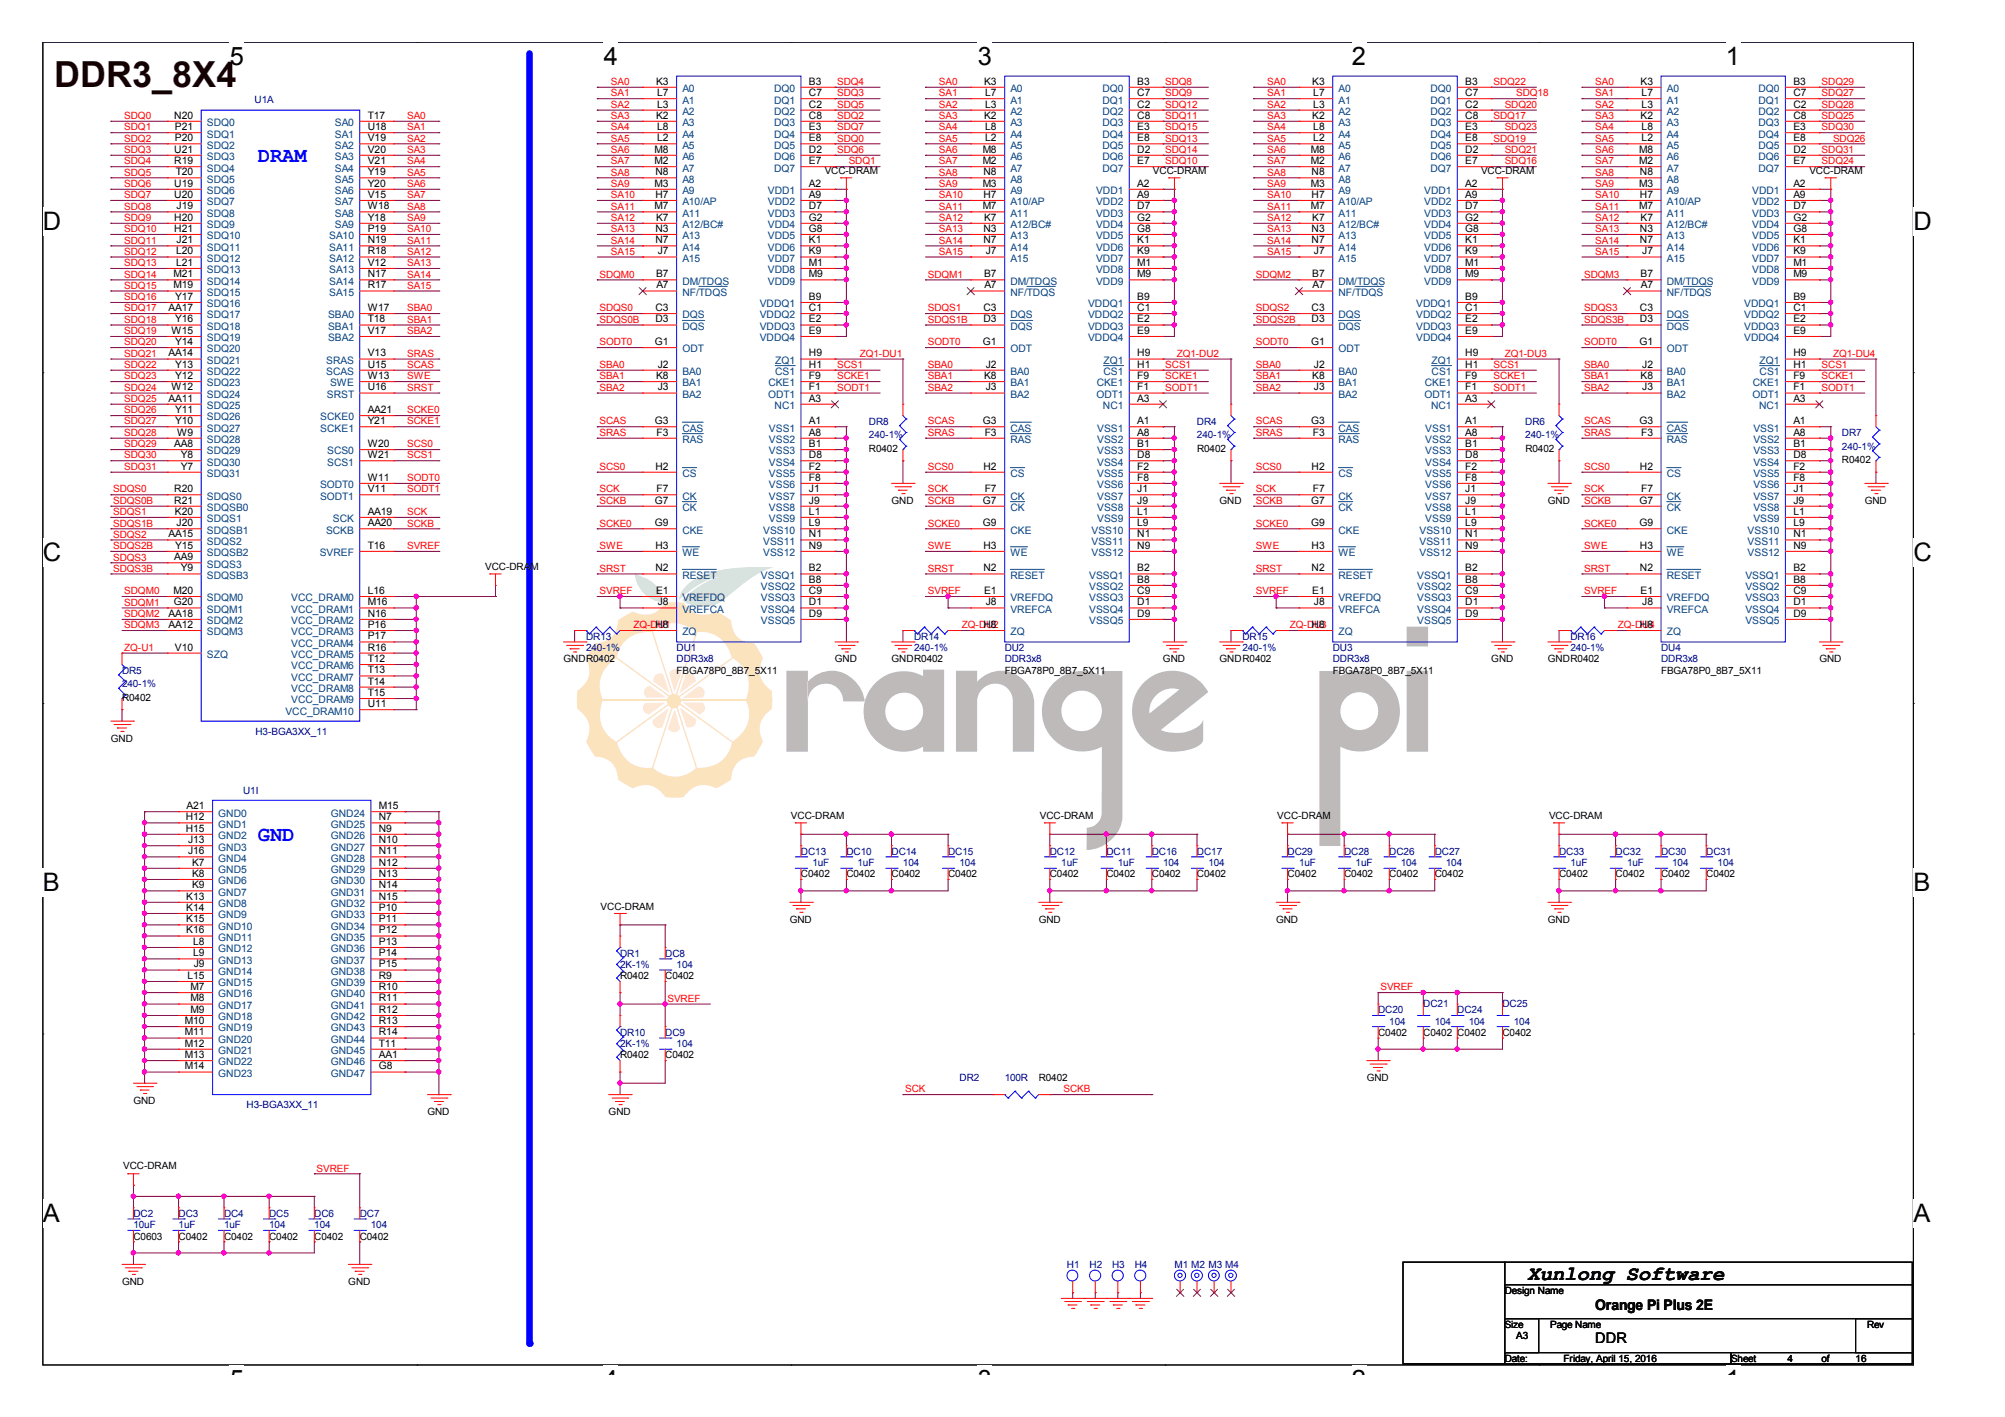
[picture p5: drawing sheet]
<svg xmlns="http://www.w3.org/2000/svg" width="297mm" height="210mm" viewBox="0 0 297 210" stroke-linecap="round" stroke-linejoin="round" font-family="sans-serif">
<defs><g id="words">
<text font-size="5.3" fill="#400000" x="8" y="12.8">DDR3_8X4</text>
<g font-size="3.8">
<text x="34" y="9.6">5</text>
<text x="89.5" y="9.6">4</text>
<text x="144.9" y="9.6">3</text>
<text x="200.3" y="9.6">2</text>
<text x="255.7" y="9.6">1</text>
<text x="6.3" y="34.1">D</text>
<text x="283.5" y="34.1">D</text>
<text x="6.3" y="83.1">C</text>
<text x="283.5" y="83.1">C</text>
<text x="6.3" y="132.1">B</text>
<text x="283.5" y="132.1">B</text>
<text x="6.3" y="181">A</text>
<text x="283.5" y="181">A</text>
<text x="34" y="205.6">5</text>
<text x="89.5" y="205.6">4</text>
<text x="144.9" y="205.6">3</text>
<text x="200.3" y="205.6">2</text>
<text x="255.7" y="205.6">1</text>
</g>
<g font-size="3.2" fill="#00f">
<text x="38.2" y="23.9">DRAM</text>
<text x="38.2" y="124.5">GND</text>
</g>
<text font-size="3" x="226.3" y="189.5">Xunlong Software</text>
<g font-size="2.2">
<text x="236.3" y="194">Orange Pi Plus 2E</text>
<text x="236.3" y="199">DDR</text>
</g>
<g font-size="1.5" fill="#f00">
<text x="18.4" y="17.6">SDQ0</text>
<text x="60.3" y="17.6">SA0</text>
<text x="90.5" y="12.6">SA0</text>
<text x="90.5" y="17.6">SA3</text>
<text x="90.5" y="16">SA2</text>
<text x="90.5" y="14.3">SA1</text>
<text x="124" y="12.6">SDQ4</text>
<text x="124" y="14.3">SDQ3</text>
<text x="124" y="16">SDQ5</text>
<text x="124" y="17.6">SDQ2</text>
<text x="139.1" y="12.6">SA0</text>
<text x="139.1" y="17.6">SA3</text>
<text x="139.1" y="16">SA2</text>
<text x="139.1" y="14.3">SA1</text>
<text x="172.6" y="12.6">SDQ8</text>
<text x="172.6" y="14.3">SDQ9</text>
<text x="172.6" y="16">SDQ12</text>
<text x="172.6" y="17.6">SDQ11</text>
<text x="187.7" y="12.6">SA0</text>
<text x="187.7" y="17.6">SA3</text>
<text x="187.7" y="16">SA2</text>
<text x="187.7" y="14.3">SA1</text>
<text x="221.3" y="12.6">SDQ22</text>
<text x="221.3" y="17.6">SDQ17</text>
<text x="222.9" y="16">SDQ20</text>
<text x="224.6" y="14.3">SDQ18</text>
<text x="236.3" y="12.6">SA0</text>
<text x="236.3" y="17.6">SA3</text>
<text x="236.3" y="16">SA2</text>
<text x="236.3" y="14.3">SA1</text>
<text x="269.9" y="12.6">SDQ29</text>
<text x="269.9" y="14.3">SDQ27</text>
<text x="269.9" y="16">SDQ28</text>
<text x="269.9" y="17.6">SDQ25</text>
<text x="18.4" y="19.3">SDQ1</text>
<text x="18.4" y="21">SDQ2</text>
<text x="18.4" y="22.7">SDQ3</text>
<text x="60.3" y="19.3">SA1</text>
<text x="60.3" y="21">SA2</text>
<text x="60.3" y="22.7">SA3</text>
<text x="90.5" y="19.3">SA4</text>
<text x="90.5" y="22.7">SA6</text>
<text x="90.5" y="21">SA5</text>
<text x="124" y="19.3">SDQ7</text>
<text x="124" y="21">SDQ0</text>
<text x="124" y="22.7">SDQ6</text>
<text x="139.1" y="19.3">SA4</text>
<text x="139.1" y="22.7">SA6</text>
<text x="139.1" y="21">SA5</text>
<text x="172.6" y="19.3">SDQ15</text>
<text x="172.6" y="21">SDQ13</text>
<text x="172.6" y="22.7">SDQ14</text>
<text x="187.7" y="19.3">SA4</text>
<text x="187.7" y="22.7">SA6</text>
<text x="187.7" y="21">SA5</text>
<text x="221.3" y="21">SDQ19</text>
<text x="222.9" y="19.3">SDQ23</text>
<text x="222.9" y="22.7">SDQ21</text>
<text x="236.3" y="19.3">SA4</text>
<text x="236.3" y="22.7">SA6</text>
<text x="236.3" y="21">SA5</text>
<text x="269.9" y="19.3">SDQ30</text>
<text x="269.9" y="22.7">SDQ31</text>
<text x="271.6" y="21">SDQ26</text>
<text x="18.4" y="24.4">SDQ4</text>
<text x="18.4" y="26">SDQ5</text>
<text x="18.4" y="27.7">SDQ6</text>
<text x="18.4" y="29.4">SDQ7</text>
<text x="60.3" y="24.4">SA4</text>
<text x="60.3" y="26">SA5</text>
<text x="60.3" y="27.7">SA6</text>
<text x="60.3" y="29.4">SA7</text>
<text x="90.5" y="24.4">SA7</text>
<text x="90.5" y="27.7">SA9</text>
<text x="90.5" y="26">SA8</text>
<text x="90.5" y="29.4">SA10</text>
<text x="125.7" y="24.4">SDQ1</text>
<text x="139.1" y="24.4">SA7</text>
<text x="139.1" y="27.7">SA9</text>
<text x="139.1" y="26">SA8</text>
<text x="139.1" y="29.4">SA10</text>
<text x="172.6" y="24.4">SDQ10</text>
<text x="187.7" y="24.4">SA7</text>
<text x="187.7" y="27.7">SA9</text>
<text x="187.7" y="26">SA8</text>
<text x="187.7" y="29.4">SA10</text>
<text x="222.9" y="24.4">SDQ16</text>
<text x="236.3" y="24.4">SA7</text>
<text x="236.3" y="27.7">SA9</text>
<text x="236.3" y="26">SA8</text>
<text x="236.3" y="29.4">SA10</text>
<text x="269.9" y="24.4">SDQ24</text>
<text x="18.4" y="31">SDQ8</text>
<text x="18.4" y="32.7">SDQ9</text>
<text x="18.4" y="34.4">SDQ10</text>
<text x="60.3" y="31">SA8</text>
<text x="60.3" y="32.7">SA9</text>
<text x="60.3" y="34.4">SA10</text>
<text x="90.5" y="31">SA11</text>
<text x="90.5" y="32.7">SA12</text>
<text x="90.5" y="34.4">SA13</text>
<text x="139.1" y="31">SA11</text>
<text x="139.1" y="32.7">SA12</text>
<text x="139.1" y="34.4">SA13</text>
<text x="187.7" y="31">SA11</text>
<text x="187.7" y="32.7">SA12</text>
<text x="187.7" y="34.4">SA13</text>
<text x="236.3" y="31">SA11</text>
<text x="236.3" y="32.7">SA12</text>
<text x="236.3" y="34.4">SA13</text>
<text x="18.4" y="36.1">SDQ11</text>
<text x="18.4" y="37.7">SDQ12</text>
<text x="18.4" y="39.4">SDQ13</text>
<text x="18.4" y="41.1">SDQ14</text>
<text x="60.3" y="36.1">SA11</text>
<text x="60.3" y="37.7">SA12</text>
<text x="60.3" y="39.4">SA13</text>
<text x="60.3" y="41.1">SA14</text>
<text x="88.8" y="41.1">SDQM0</text>
<text x="90.5" y="36.1">SA14</text>
<text x="90.5" y="37.7">SA15</text>
<text x="137.5" y="41.1">SDQM1</text>
<text x="139.1" y="36.1">SA14</text>
<text x="139.1" y="37.7">SA15</text>
<text x="186.1" y="41.1">SDQM2</text>
<text x="187.7" y="36.1">SA14</text>
<text x="187.7" y="37.7">SA15</text>
<text x="234.7" y="41.1">SDQM3</text>
<text x="236.3" y="36.1">SA14</text>
<text x="236.3" y="37.7">SA15</text>
<text x="18.4" y="44.5">SDQ16</text>
<text x="18.4" y="46.1">SDQ17</text>
<text x="18.4" y="47.8">SDQ18</text>
<text x="18.4" y="42.8">SDQ15</text>
<text x="60.3" y="42.8">SA15</text>
<text x="60.3" y="46.1">SBA0</text>
<text x="60.3" y="47.8">SBA1</text>
<text x="88.8" y="46.1">SDQS0</text>
<text x="88.8" y="47.8">SDQS0B</text>
<text x="137.5" y="46.1">SDQS1</text>
<text x="137.5" y="47.8">SDQS1B</text>
<text x="186.1" y="46.1">SDQS2</text>
<text x="186.1" y="47.8">SDQS2B</text>
<text x="234.7" y="46.1">SDQS3</text>
<text x="234.7" y="47.8">SDQS3B</text>
<text x="18.4" y="49.5">SDQ19</text>
<text x="18.4" y="51.2">SDQ20</text>
<text x="18.4" y="52.8">SDQ21</text>
<text x="60.3" y="49.5">SBA2</text>
<text x="60.3" y="52.8">SRAS</text>
<text x="88.8" y="51.2">SODT0</text>
<text x="127.4" y="52.8">ZQ1-DU1</text>
<text x="137.5" y="51.2">SODT0</text>
<text x="174.3" y="52.8">ZQ1-DU2</text>
<text x="186.1" y="51.2">SODT0</text>
<text x="222.9" y="52.8">ZQ1-DU3</text>
<text x="234.7" y="51.2">SODT0</text>
<text x="271.6" y="52.8">ZQ1-DU4</text>
<text x="18.4" y="54.5">SDQ22</text>
<text x="18.4" y="56.2">SDQ23</text>
<text x="18.4" y="57.9">SDQ24</text>
<text x="18.4" y="59.5">SDQ25</text>
<text x="60.3" y="54.5">SCAS</text>
<text x="60.3" y="56.2">SWE</text>
<text x="60.3" y="57.9">SRST</text>
<text x="88.8" y="54.5">SBA0</text>
<text x="88.8" y="57.9">SBA2</text>
<text x="88.8" y="56.2">SBA1</text>
<text x="124" y="57.9">SODT1</text>
<text x="124" y="54.5">SCS1</text>
<text x="124" y="56.2">SCKE1</text>
<text x="137.5" y="54.5">SBA0</text>
<text x="137.5" y="57.9">SBA2</text>
<text x="137.5" y="56.2">SBA1</text>
<text x="172.6" y="57.9">SODT1</text>
<text x="172.6" y="54.5">SCS1</text>
<text x="172.6" y="56.2">SCKE1</text>
<text x="186.1" y="54.5">SBA0</text>
<text x="186.1" y="57.9">SBA2</text>
<text x="186.1" y="56.2">SBA1</text>
<text x="221.3" y="57.9">SODT1</text>
<text x="221.3" y="54.5">SCS1</text>
<text x="221.3" y="56.2">SCKE1</text>
<text x="234.7" y="54.5">SBA0</text>
<text x="234.7" y="57.9">SBA2</text>
<text x="234.7" y="56.2">SBA1</text>
<text x="269.9" y="57.9">SODT1</text>
<text x="269.9" y="54.5">SCS1</text>
<text x="269.9" y="56.2">SCKE1</text>
<text x="18.4" y="61.2">SDQ26</text>
<text x="18.4" y="62.9">SDQ27</text>
<text x="18.4" y="64.6">SDQ28</text>
<text x="60.3" y="61.2">SCKE0</text>
<text x="60.3" y="62.9">SCKE1</text>
<text x="88.8" y="62.9">SCAS</text>
<text x="88.8" y="64.6">SRAS</text>
<text x="137.5" y="62.9">SCAS</text>
<text x="137.5" y="64.6">SRAS</text>
<text x="186.1" y="62.9">SCAS</text>
<text x="186.1" y="64.6">SRAS</text>
<text x="234.7" y="62.9">SCAS</text>
<text x="234.7" y="64.6">SRAS</text>
<text x="18.4" y="66.3">SDQ29</text>
<text x="18.4" y="67.9">SDQ30</text>
<text x="18.4" y="69.6">SDQ31</text>
<text x="60.3" y="66.3">SCS0</text>
<text x="60.3" y="67.9">SCS1</text>
<text x="60.3" y="71.3">SODT0</text>
<text x="88.8" y="69.6">SCS0</text>
<text x="137.5" y="69.6">SCS0</text>
<text x="186.1" y="69.6">SCS0</text>
<text x="234.7" y="69.6">SCS0</text>
<text x="16.8" y="73">SDQS0</text>
<text x="16.8" y="74.6">SDQS0B</text>
<text x="16.8" y="76.3">SDQS1</text>
<text x="16.8" y="78">SDQS1B</text>
<text x="60.3" y="73">SODT1</text>
<text x="60.3" y="76.3">SCK</text>
<text x="60.3" y="78">SCKB</text>
<text x="88.8" y="74.6">SCKB</text>
<text x="88.8" y="73">SCK</text>
<text x="88.8" y="78">SCKE0</text>
<text x="137.5" y="74.6">SCKB</text>
<text x="137.5" y="73">SCK</text>
<text x="137.5" y="78">SCKE0</text>
<text x="186.1" y="74.6">SCKB</text>
<text x="186.1" y="73">SCK</text>
<text x="186.1" y="78">SCKE0</text>
<text x="234.7" y="74.6">SCKB</text>
<text x="234.7" y="73">SCK</text>
<text x="234.7" y="78">SCKE0</text>
<text x="16.8" y="83">SDQS3</text>
<text x="16.8" y="79.6">SDQS2</text>
<text x="16.8" y="81.3">SDQS2B</text>
<text x="60.3" y="81.3">SVREF</text>
<text x="88.8" y="81.3">SWE</text>
<text x="137.5" y="81.3">SWE</text>
<text x="186.1" y="81.3">SWE</text>
<text x="234.7" y="81.3">SWE</text>
<text x="16.8" y="84.7">SDQS3B</text>
<text x="18.4" y="88">SDQM0</text>
<text x="18.4" y="89.7">SDQM1</text>
<text x="88.8" y="88">SVREF</text>
<text x="88.8" y="84.7">SRST</text>
<text x="137.5" y="88">SVREF</text>
<text x="137.5" y="84.7">SRST</text>
<text x="186.1" y="88">SVREF</text>
<text x="186.1" y="84.7">SRST</text>
<text x="234.7" y="88">SVREF</text>
<text x="234.7" y="84.7">SRST</text>
<text x="18.4" y="91.4">SDQM2</text>
<text x="18.4" y="93.1">SDQM3</text>
<text x="93.9" y="93.1">ZQ-DU1</text>
<text x="142.5" y="93.1">ZQ-DU2</text>
<text x="191.1" y="93.1">ZQ-DU3</text>
<text x="239.7" y="93.1">ZQ-DU4</text>
<text x="18.4" y="96.4">ZQ-U1</text>
<text x="98.9" y="148.4">SVREF</text>
<text x="204.5" y="146.7">SVREF</text>
<text x="134.1" y="161.8">SCK</text>
<text x="157.6" y="161.8">SCKB</text>
<text x="46.9" y="173.5">SVREF</text>
</g>
<g font-size="1.5">
<text x="25.8" y="17.6">N20</text>
<text x="54.5" y="17.6">T17</text>
<text x="97.2" y="12.5">K3</text>
<text x="97.2" y="17.6">K2</text>
<text x="97.4" y="14.2">L7</text>
<text x="97.4" y="15.9">L3</text>
<text x="119.8" y="14.2">C7</text>
<text x="119.8" y="12.5">B3</text>
<text x="119.8" y="17.6">C8</text>
<text x="119.8" y="15.9">C2</text>
<text x="145.8" y="12.5">K3</text>
<text x="145.8" y="17.6">K2</text>
<text x="146" y="14.2">L7</text>
<text x="146" y="15.9">L3</text>
<text x="168.5" y="14.2">C7</text>
<text x="168.5" y="12.5">B3</text>
<text x="168.5" y="17.6">C8</text>
<text x="168.5" y="15.9">C2</text>
<text x="194.4" y="12.5">K3</text>
<text x="194.4" y="17.6">K2</text>
<text x="194.6" y="14.2">L7</text>
<text x="194.6" y="15.9">L3</text>
<text x="217.1" y="14.2">C7</text>
<text x="217.1" y="12.5">B3</text>
<text x="217.1" y="17.6">C8</text>
<text x="217.1" y="15.9">C2</text>
<text x="243" y="12.5">K3</text>
<text x="243" y="17.6">K2</text>
<text x="243.2" y="14.2">L7</text>
<text x="243.2" y="15.9">L3</text>
<text x="265.7" y="14.2">C7</text>
<text x="265.7" y="12.5">B3</text>
<text x="265.7" y="17.6">C8</text>
<text x="265.7" y="15.9">C2</text>
<text x="25.8" y="22.6">U21</text>
<text x="25.9" y="19.3">P21</text>
<text x="25.9" y="20.9">P20</text>
<text x="54.5" y="19.3">U18</text>
<text x="54.5" y="20.9">V19</text>
<text x="54.5" y="22.6">V20</text>
<text x="97" y="22.6">M8</text>
<text x="97.4" y="20.9">L2</text>
<text x="97.4" y="19.3">L8</text>
<text x="119.8" y="22.6">D2</text>
<text x="119.8" y="19.3">E3</text>
<text x="119.8" y="20.9">E8</text>
<text x="145.6" y="22.6">M8</text>
<text x="146" y="20.9">L2</text>
<text x="146" y="19.3">L8</text>
<text x="168.5" y="22.6">D2</text>
<text x="168.5" y="19.3">E3</text>
<text x="168.5" y="20.9">E8</text>
<text x="194.2" y="22.6">M8</text>
<text x="194.6" y="20.9">L2</text>
<text x="194.6" y="19.3">L8</text>
<text x="217.1" y="22.6">D2</text>
<text x="217.1" y="19.3">E3</text>
<text x="217.1" y="20.9">E8</text>
<text x="242.8" y="22.6">M8</text>
<text x="243.2" y="20.9">L2</text>
<text x="243.2" y="19.3">L8</text>
<text x="265.7" y="22.6">D2</text>
<text x="265.7" y="19.3">E3</text>
<text x="265.7" y="20.9">E8</text>
<text x="25.8" y="24.3">R19</text>
<text x="25.8" y="27.7">U19</text>
<text x="25.8" y="29.3">U20</text>
<text x="26" y="26">T20</text>
<text x="54.5" y="24.3">V21</text>
<text x="54.5" y="26">Y19</text>
<text x="54.5" y="27.7">Y20</text>
<text x="54.5" y="29.3">V15</text>
<text x="97" y="24.3">M2</text>
<text x="97" y="27.7">M3</text>
<text x="97.1" y="29.3">H7</text>
<text x="97.1" y="26">N8</text>
<text x="119.8" y="27.7">A2</text>
<text x="119.8" y="29.3">A9</text>
<text x="119.8" y="24.3">E7</text>
<text x="122.2" y="25.7">VCC-DRAM</text>
<text x="145.6" y="24.3">M2</text>
<text x="145.6" y="27.7">M3</text>
<text x="145.7" y="29.3">H7</text>
<text x="145.7" y="26">N8</text>
<text x="168.5" y="27.7">A2</text>
<text x="168.5" y="29.3">A9</text>
<text x="168.5" y="24.3">E7</text>
<text x="170.8" y="25.7">VCC-DRAM</text>
<text x="194.2" y="24.3">M2</text>
<text x="194.2" y="27.7">M3</text>
<text x="194.3" y="29.3">H7</text>
<text x="194.3" y="26">N8</text>
<text x="217.1" y="27.7">A2</text>
<text x="217.1" y="29.3">A9</text>
<text x="217.1" y="24.3">E7</text>
<text x="219.4" y="25.7">VCC-DRAM</text>
<text x="242.8" y="24.3">M2</text>
<text x="242.8" y="27.7">M3</text>
<text x="243" y="29.3">H7</text>
<text x="243" y="26">N8</text>
<text x="265.7" y="27.7">A2</text>
<text x="265.7" y="29.3">A9</text>
<text x="265.7" y="24.3">E7</text>
<text x="268.1" y="25.7">VCC-DRAM</text>
<text x="25.8" y="32.7">H20</text>
<text x="25.8" y="34.3">H21</text>
<text x="26.2" y="31">J19</text>
<text x="54.5" y="31">W18</text>
<text x="54.5" y="32.7">Y18</text>
<text x="54.5" y="34.3">P19</text>
<text x="97" y="31">M7</text>
<text x="97.1" y="34.3">N3</text>
<text x="97.2" y="32.7">K7</text>
<text x="119.8" y="32.7">G2</text>
<text x="119.8" y="34.3">G8</text>
<text x="119.8" y="31">D7</text>
<text x="145.6" y="31">M7</text>
<text x="145.7" y="34.3">N3</text>
<text x="145.8" y="32.7">K7</text>
<text x="168.5" y="32.7">G2</text>
<text x="168.5" y="34.3">G8</text>
<text x="168.5" y="31">D7</text>
<text x="194.2" y="31">M7</text>
<text x="194.3" y="34.3">N3</text>
<text x="194.4" y="32.7">K7</text>
<text x="217.1" y="32.7">G2</text>
<text x="217.1" y="34.3">G8</text>
<text x="217.1" y="31">D7</text>
<text x="242.8" y="31">M7</text>
<text x="243" y="34.3">N3</text>
<text x="243" y="32.7">K7</text>
<text x="265.7" y="32.7">G2</text>
<text x="265.7" y="34.3">G8</text>
<text x="265.7" y="31">D7</text>
<text x="25.7" y="41.1">M21</text>
<text x="26.1" y="37.7">L20</text>
<text x="26.1" y="39.4">L21</text>
<text x="26.2" y="36">J21</text>
<text x="54.5" y="36">N19</text>
<text x="54.5" y="37.7">R18</text>
<text x="54.5" y="39.4">V12</text>
<text x="54.5" y="41.1">N17</text>
<text x="97.1" y="36">N7</text>
<text x="97.2" y="41.1">B7</text>
<text x="97.5" y="37.7">J7</text>
<text x="119.8" y="36">K1</text>
<text x="119.8" y="37.7">K9</text>
<text x="119.8" y="39.4">M1</text>
<text x="119.8" y="41.1">M9</text>
<text x="145.7" y="36">N7</text>
<text x="145.8" y="41.1">B7</text>
<text x="146" y="37.7">J7</text>
<text x="168.5" y="36">K1</text>
<text x="168.5" y="37.7">K9</text>
<text x="168.5" y="39.4">M1</text>
<text x="168.5" y="41.1">M9</text>
<text x="194.3" y="36">N7</text>
<text x="194.4" y="41.1">B7</text>
<text x="194.6" y="37.7">J7</text>
<text x="217.1" y="36">K1</text>
<text x="217.1" y="37.7">K9</text>
<text x="217.1" y="39.4">M1</text>
<text x="217.1" y="41.1">M9</text>
<text x="243" y="36">N7</text>
<text x="243" y="41.1">B7</text>
<text x="243.3" y="37.7">J7</text>
<text x="265.7" y="36">K1</text>
<text x="265.7" y="37.7">K9</text>
<text x="265.7" y="39.4">M1</text>
<text x="265.7" y="41.1">M9</text>
<text x="25" y="46.1">AA17</text>
<text x="25.7" y="42.7">M19</text>
<text x="26" y="44.4">Y17</text>
<text x="26" y="47.8">Y16</text>
<text x="54.5" y="46.1">W17</text>
<text x="54.5" y="47.8">T18</text>
<text x="54.5" y="42.7">R17</text>
<text x="97.1" y="47.8">D3</text>
<text x="97.1" y="46.1">C3</text>
<text x="97.2" y="42.7">A7</text>
<text x="119.8" y="44.4">B9</text>
<text x="119.8" y="46.1">C1</text>
<text x="119.8" y="47.8">E2</text>
<text x="145.7" y="47.8">D3</text>
<text x="145.7" y="46.1">C3</text>
<text x="145.8" y="42.7">A7</text>
<text x="168.5" y="44.4">B9</text>
<text x="168.5" y="46.1">C1</text>
<text x="168.5" y="47.8">E2</text>
<text x="194.3" y="47.8">D3</text>
<text x="194.3" y="46.1">C3</text>
<text x="194.4" y="42.7">A7</text>
<text x="217.1" y="44.4">B9</text>
<text x="217.1" y="46.1">C1</text>
<text x="217.1" y="47.8">E2</text>
<text x="243" y="47.8">D3</text>
<text x="243" y="46.1">C3</text>
<text x="243.1" y="42.7">A7</text>
<text x="265.7" y="44.4">B9</text>
<text x="265.7" y="46.1">C1</text>
<text x="265.7" y="47.8">E2</text>
<text x="25" y="52.8">AA14</text>
<text x="25.4" y="49.5">W15</text>
<text x="26" y="51.1">Y14</text>
<text x="54.5" y="49.5">V17</text>
<text x="54.5" y="52.8">V13</text>
<text x="97" y="51.1">G1</text>
<text x="119.8" y="49.5">E9</text>
<text x="119.8" y="52.8">H9</text>
<text x="145.6" y="51.1">G1</text>
<text x="168.5" y="49.5">E9</text>
<text x="168.5" y="52.8">H9</text>
<text x="194.2" y="51.1">G1</text>
<text x="217.1" y="49.5">E9</text>
<text x="217.1" y="52.8">H9</text>
<text x="242.9" y="51.1">G1</text>
<text x="265.7" y="49.5">E9</text>
<text x="265.7" y="52.8">H9</text>
<text x="25" y="59.5">AA11</text>
<text x="25.4" y="57.8">W12</text>
<text x="26" y="54.5">Y13</text>
<text x="26" y="56.1">Y12</text>
<text x="54.5" y="57.8">U16</text>
<text x="54.5" y="54.5">U15</text>
<text x="54.5" y="56.1">W13</text>
<text x="97.2" y="56.1">K8</text>
<text x="97.5" y="54.5">J2</text>
<text x="97.5" y="57.8">J3</text>
<text x="119.8" y="56.1">F9</text>
<text x="119.8" y="59.5">A3</text>
<text x="119.8" y="57.8">F1</text>
<text x="119.8" y="54.5">H1</text>
<text x="145.8" y="56.1">K8</text>
<text x="146" y="54.5">J2</text>
<text x="146" y="57.8">J3</text>
<text x="168.5" y="56.1">F9</text>
<text x="168.5" y="59.5">A3</text>
<text x="168.5" y="57.8">F1</text>
<text x="168.5" y="54.5">H1</text>
<text x="194.4" y="56.1">K8</text>
<text x="194.6" y="54.5">J2</text>
<text x="194.6" y="57.8">J3</text>
<text x="217.1" y="56.1">F9</text>
<text x="217.1" y="59.5">A3</text>
<text x="217.1" y="57.8">F1</text>
<text x="217.1" y="54.5">H1</text>
<text x="243" y="56.1">K8</text>
<text x="243.3" y="54.5">J2</text>
<text x="243.3" y="57.8">J3</text>
<text x="265.7" y="56.1">F9</text>
<text x="265.7" y="59.5">A3</text>
<text x="265.7" y="57.8">F1</text>
<text x="265.7" y="54.5">H1</text>
<text x="26" y="61.2">Y11</text>
<text x="26" y="62.8">Y10</text>
<text x="26.2" y="64.5">W9</text>
<text x="54.5" y="61.2">AA21</text>
<text x="54.5" y="62.8">Y21</text>
<text x="97" y="62.8">G3</text>
<text x="97.3" y="64.5">F3</text>
<text x="119.8" y="62.8">A1</text>
<text x="119.8" y="64.5">A8</text>
<text x="145.6" y="62.8">G3</text>
<text x="145.9" y="64.5">F3</text>
<text x="168.5" y="62.8">A1</text>
<text x="168.5" y="64.5">A8</text>
<text x="194.2" y="62.8">G3</text>
<text x="194.5" y="64.5">F3</text>
<text x="217.1" y="62.8">A1</text>
<text x="217.1" y="64.5">A8</text>
<text x="242.9" y="62.8">G3</text>
<text x="243.1" y="64.5">F3</text>
<text x="265.7" y="62.8">A1</text>
<text x="265.7" y="64.5">A8</text>
<text x="25.8" y="66.2">AA8</text>
<text x="26.8" y="67.9">Y8</text>
<text x="26.8" y="69.6">Y7</text>
<text x="54.5" y="66.2">W20</text>
<text x="54.5" y="67.9">W21</text>
<text x="54.5" y="71.2">W11</text>
<text x="97.1" y="69.6">H2</text>
<text x="119.8" y="66.2">B1</text>
<text x="119.8" y="67.9">D8</text>
<text x="119.8" y="69.6">F2</text>
<text x="119.8" y="71.2">F8</text>
<text x="128.7" y="66.9">R0402</text>
<text x="145.7" y="69.6">H2</text>
<text x="168.5" y="66.2">B1</text>
<text x="168.5" y="67.9">D8</text>
<text x="168.5" y="69.6">F2</text>
<text x="168.5" y="71.2">F8</text>
<text x="177.3" y="66.9">R0402</text>
<text x="194.3" y="69.6">H2</text>
<text x="217.1" y="66.2">B1</text>
<text x="217.1" y="67.9">D8</text>
<text x="217.1" y="69.6">F2</text>
<text x="217.1" y="71.2">F8</text>
<text x="226" y="66.9">R0402</text>
<text x="243" y="69.6">H2</text>
<text x="265.7" y="66.2">B1</text>
<text x="265.7" y="67.9">D8</text>
<text x="265.7" y="69.6">F2</text>
<text x="265.7" y="71.2">F8</text>
<text x="272.9" y="68.6">R0402</text>
<text x="25.8" y="72.9">R20</text>
<text x="25.8" y="74.6">R21</text>
<text x="25.9" y="76.3">K20</text>
<text x="26.2" y="78">J20</text>
<text x="54.5" y="72.9">V11</text>
<text x="54.5" y="76.3">AA19</text>
<text x="54.5" y="78">AA20</text>
<text x="97" y="78">G9</text>
<text x="97" y="74.6">G7</text>
<text x="97.3" y="72.9">F7</text>
<text x="119.8" y="78">L9</text>
<text x="119.8" y="72.9">J1</text>
<text x="119.8" y="74.6">J9</text>
<text x="119.8" y="76.3">L1</text>
<text x="132.1" y="74.6">GND</text>
<text x="145.6" y="78">G9</text>
<text x="145.6" y="74.6">G7</text>
<text x="145.9" y="72.9">F7</text>
<text x="168.5" y="78">L9</text>
<text x="168.5" y="72.9">J1</text>
<text x="168.5" y="74.6">J9</text>
<text x="168.5" y="76.3">L1</text>
<text x="180.7" y="74.6">GND</text>
<text x="194.2" y="78">G9</text>
<text x="194.2" y="74.6">G7</text>
<text x="194.5" y="72.9">F7</text>
<text x="217.1" y="78">L9</text>
<text x="217.1" y="72.9">J1</text>
<text x="217.1" y="74.6">J9</text>
<text x="217.1" y="76.3">L1</text>
<text x="229.3" y="74.6">GND</text>
<text x="242.9" y="78">G9</text>
<text x="242.9" y="74.6">G7</text>
<text x="243.1" y="72.9">F7</text>
<text x="265.7" y="78">L9</text>
<text x="265.7" y="72.9">J1</text>
<text x="265.7" y="74.6">J9</text>
<text x="265.7" y="76.3">L1</text>
<text x="276.3" y="74.6">GND</text>
<text x="25" y="79.6">AA15</text>
<text x="25.8" y="83">AA9</text>
<text x="26" y="81.3">Y15</text>
<text x="54.5" y="81.3">T16</text>
<text x="97.1" y="81.3">H3</text>
<text x="119.8" y="79.6">N1</text>
<text x="119.8" y="81.3">N9</text>
<text x="145.7" y="81.3">H3</text>
<text x="168.5" y="79.6">N1</text>
<text x="168.5" y="81.3">N9</text>
<text x="194.3" y="81.3">H3</text>
<text x="217.1" y="79.6">N1</text>
<text x="217.1" y="81.3">N9</text>
<text x="243" y="81.3">H3</text>
<text x="265.7" y="79.6">N1</text>
<text x="265.7" y="81.3">N9</text>
<text x="25.7" y="88">M20</text>
<text x="25.7" y="89.7">G20</text>
<text x="26.8" y="84.6">Y9</text>
<text x="54.5" y="88">L16</text>
<text x="54.5" y="89.7">M16</text>
<text x="71.9" y="84.4">VCC-DRAM</text>
<text x="97.1" y="84.6">N2</text>
<text x="97.2" y="88">E1</text>
<text x="97.5" y="89.7">J8</text>
<text x="119.8" y="89.7">D1</text>
<text x="119.8" y="88">C9</text>
<text x="119.8" y="86.3">B8</text>
<text x="119.8" y="84.6">B2</text>
<text x="145.7" y="84.6">N2</text>
<text x="145.8" y="88">E1</text>
<text x="146" y="89.7">J8</text>
<text x="168.5" y="89.7">D1</text>
<text x="168.5" y="88">C9</text>
<text x="168.5" y="86.3">B8</text>
<text x="168.5" y="84.6">B2</text>
<text x="194.3" y="84.6">N2</text>
<text x="194.4" y="88">E1</text>
<text x="194.6" y="89.7">J8</text>
<text x="217.1" y="89.7">D1</text>
<text x="217.1" y="88">C9</text>
<text x="217.1" y="86.3">B8</text>
<text x="217.1" y="84.6">B2</text>
<text x="243" y="84.6">N2</text>
<text x="243" y="88">E1</text>
<text x="243.3" y="89.7">J8</text>
<text x="265.7" y="89.7">D1</text>
<text x="265.7" y="88">C9</text>
<text x="265.7" y="86.3">B8</text>
<text x="265.7" y="84.6">B2</text>
<text x="25" y="91.4">AA18</text>
<text x="25" y="93">AA12</text>
<text x="54.5" y="91.4">N16</text>
<text x="54.5" y="93">P16</text>
<text x="54.5" y="94.7">P17</text>
<text x="97.1" y="93">H8</text>
<text x="119.8" y="91.4">D9</text>
<text x="145.7" y="93">H8</text>
<text x="168.5" y="91.4">D9</text>
<text x="194.3" y="93">H8</text>
<text x="217.1" y="91.4">D9</text>
<text x="243" y="93">H8</text>
<text x="265.7" y="91.4">D9</text>
<text x="25.9" y="96.4">V10</text>
<text x="54.5" y="96.4">R16</text>
<text x="54.5" y="98.1">T12</text>
<text x="54.5" y="99.8">T13</text>
<text x="54.5" y="101.4">T14</text>
<text x="83.5" y="98.1">GNDR0402</text>
<text x="100.2" y="99.8">FBGA78P0_8B7_5X11</text>
<text x="123.7" y="98.1">GND</text>
<text x="132.1" y="98.1">GNDR0402</text>
<text x="148.8" y="99.8">FBGA78P0_8B7_5X11</text>
<text x="172.3" y="98.1">GND</text>
<text x="180.7" y="98.1">GNDR0402</text>
<text x="197.4" y="99.8">FBGA78P0_8B7_5X11</text>
<text x="220.9" y="98.1">GND</text>
<text x="229.3" y="98.1">GNDR0402</text>
<text x="246.1" y="99.8">FBGA78P0_8B7_5X11</text>
<text x="269.5" y="98.1">GND</text>
<text x="18.1" y="103.8">R0402</text>
<text x="54.5" y="103.1">T15</text>
<text x="54.5" y="104.7">U11</text>
<text x="16.4" y="109.9">GND</text>
<text x="27.6" y="119.9">A21</text>
<text x="56.1" y="119.9">M15</text>
<text x="27.5" y="121.5">H12</text>
<text x="27.5" y="123.2">H15</text>
<text x="27.9" y="124.9">J13</text>
<text x="56.1" y="121.5">N7</text>
<text x="56.1" y="123.2">N9</text>
<text x="56.1" y="124.9">N10</text>
<text x="117.2" y="121.3">VCC-DRAM</text>
<text x="154.1" y="121.3">VCC-DRAM</text>
<text x="189.2" y="121.3">VCC-DRAM</text>
<text x="229.5" y="121.3">VCC-DRAM</text>
<text x="27.9" y="126.5">J16</text>
<text x="28.4" y="128.2">K7</text>
<text x="28.4" y="129.9">K8</text>
<text x="28.4" y="131.6">K9</text>
<text x="56.1" y="126.5">N11</text>
<text x="56.1" y="128.2">N12</text>
<text x="56.1" y="129.9">N13</text>
<text x="56.1" y="131.6">N14</text>
<text x="118.7" y="130">C0402</text>
<text x="125.4" y="130">C0402</text>
<text x="132.1" y="130">C0402</text>
<text x="140.5" y="130">C0402</text>
<text x="155.5" y="130">C0402</text>
<text x="163.9" y="130">C0402</text>
<text x="170.6" y="130">C0402</text>
<text x="177.3" y="130">C0402</text>
<text x="190.8" y="130">C0402</text>
<text x="199.1" y="130">C0402</text>
<text x="205.8" y="130">C0402</text>
<text x="212.6" y="130">C0402</text>
<text x="231" y="130">C0402</text>
<text x="239.4" y="130">C0402</text>
<text x="246.1" y="130">C0402</text>
<text x="252.8" y="130">C0402</text>
<text x="27.6" y="133.3">K13</text>
<text x="27.6" y="134.9">K14</text>
<text x="27.6" y="136.6">K15</text>
<text x="56.1" y="133.3">N15</text>
<text x="56.1" y="134.9">P10</text>
<text x="56.1" y="136.6">P11</text>
<text x="89" y="134.8">VCC-DRAM</text>
<text x="117" y="136.7">GND</text>
<text x="153.9" y="136.7">GND</text>
<text x="189.1" y="136.7">GND</text>
<text x="229.3" y="136.7">GND</text>
<text x="27.6" y="138.3">K16</text>
<text x="28.6" y="140">L8</text>
<text x="28.6" y="141.7">L9</text>
<text x="28.7" y="143.3">J9</text>
<text x="56.1" y="138.3">P12</text>
<text x="56.1" y="140">P13</text>
<text x="56.1" y="141.7">P14</text>
<text x="56.1" y="143.3">P15</text>
<text x="27.8" y="145">L15</text>
<text x="28.2" y="146.7">M7</text>
<text x="28.2" y="148.4">M8</text>
<text x="56.1" y="145">R9</text>
<text x="56.1" y="146.7">R10</text>
<text x="56.1" y="148.4">R11</text>
<text x="91.9" y="145">R0402</text>
<text x="98.6" y="145">C0402</text>
<text x="27.4" y="151.7">M10</text>
<text x="27.4" y="153.4">M11</text>
<text x="27.4" y="155">M12</text>
<text x="28.2" y="150">M9</text>
<text x="56.1" y="150">R12</text>
<text x="56.1" y="151.7">R13</text>
<text x="56.1" y="153.4">R14</text>
<text x="56.1" y="155">T11</text>
<text x="204.2" y="153.4">C0402</text>
<text x="210.9" y="153.4">C0402 C0402</text>
<text x="222.6" y="153.4">C0402</text>
<text x="27.4" y="156.7">M13</text>
<text x="27.4" y="158.4">M14</text>
<text x="56.1" y="156.7">AA1</text>
<text x="56.1" y="158.4">G8</text>
<text x="91.9" y="156.8">R0402</text>
<text x="98.6" y="156.8">C0402</text>
<text x="153.9" y="160.2">R0402</text>
<text x="202.5" y="160.2">GND</text>
<text x="19.8" y="163.5">GND</text>
<text x="63.3" y="165.2">GND</text>
<text x="90.2" y="165.2">GND</text>
<text x="18.2" y="173.2">VCC-DRAM</text>
<text x="19.8" y="183.6">C0603</text>
<text x="26.5" y="183.6">C0402</text>
<text x="33.2" y="183.6">C0402</text>
<text x="39.9" y="183.6">C0402</text>
<text x="46.6" y="183.6">C0402</text>
<text x="53.3" y="183.6">C0402</text>
<text x="18.1" y="190.3">GND</text>
<text x="51.6" y="190.3">GND</text>
<text x="222.9" y="191.7">Design Name</text>
<text x="222.9" y="196.7">Size</text>
<text x="229.7" y="196.7">Page Name</text>
<text x="276.6" y="196.7">Rev</text>
<text x="222.9" y="201.7">Date:</text>
<text x="224.6" y="198.3">A3</text>
<text x="231.6" y="201.7">Friday, April 15, 2016</text>
<text x="256.4" y="201.7">Sheet</text>
<text x="264.8" y="201.7">4</text>
<text x="269.9" y="201.7">of</text>
<text x="274.9" y="201.7">16</text>
</g>
<g font-size="1.5" fill="#000080">
<text x="37.7" y="15.3">U1A</text>
<text x="128.7" y="62.9">DR8</text>
<text x="128.7" y="64.9">240-1%</text>
<text x="177.3" y="62.9">DR4</text>
<text x="177.3" y="64.9">240-1%</text>
<text x="226" y="62.9">DR6</text>
<text x="226" y="64.9">240-1%</text>
<text x="272.9" y="64.6">DR7</text>
<text x="272.9" y="66.6">240-1%</text>
<text x="86.8" y="94.8">DR13</text>
<text x="135.4" y="94.8">DR14</text>
<text x="184.1" y="94.8">DR15</text>
<text x="232.7" y="94.8">DR16</text>
<text x="18.1" y="99.8">DR5</text>
<text x="18.1" y="101.8">240-1%</text>
<text x="86.8" y="96.4">240-1%</text>
<text x="100.2" y="96.4">DU1</text>
<text x="100.2" y="98.1">DDR3x8</text>
<text x="135.4" y="96.4">240-1%</text>
<text x="148.8" y="96.4">DU2</text>
<text x="148.8" y="98.1">DDR3x8</text>
<text x="184.1" y="96.4">240-1%</text>
<text x="197.4" y="96.4">DU3</text>
<text x="197.4" y="98.1">DDR3x8</text>
<text x="232.7" y="96.4">240-1%</text>
<text x="246.1" y="96.4">DU4</text>
<text x="246.1" y="98.1">DDR3x8</text>
<text x="37.8" y="108.9">H3-BGA3XX_11</text>
<text x="36" y="117.6">U1I</text>
<text x="118.7" y="126.6">DC13</text>
<text x="120.4" y="128.3">1uF</text>
<text x="125.4" y="126.6">DC10</text>
<text x="127" y="128.3">1uF</text>
<text x="132.1" y="126.6">DC14</text>
<text x="133.8" y="128.3">104</text>
<text x="140.5" y="126.6">DC15</text>
<text x="142.2" y="128.3">104</text>
<text x="155.5" y="126.6">DC12</text>
<text x="157.2" y="128.3">1uF</text>
<text x="163.9" y="126.6">DC11</text>
<text x="165.6" y="128.3">1uF</text>
<text x="170.6" y="126.6">DC16</text>
<text x="172.3" y="128.3">104</text>
<text x="177.3" y="126.6">DC17</text>
<text x="179" y="128.3">104</text>
<text x="190.8" y="126.6">DC29</text>
<text x="192.4" y="128.3">1uF</text>
<text x="199.1" y="126.6">DC28</text>
<text x="200.8" y="128.3">1uF</text>
<text x="205.8" y="126.6">DC26</text>
<text x="207.5" y="128.3">104</text>
<text x="212.6" y="126.6">DC27</text>
<text x="214.2" y="128.3">104</text>
<text x="231" y="126.6">DC33</text>
<text x="232.7" y="128.3">1uF</text>
<text x="239.4" y="126.6">DC32</text>
<text x="241" y="128.3">1uF</text>
<text x="246.1" y="126.6">DC30</text>
<text x="247.7" y="128.3">104</text>
<text x="252.8" y="126.6">DC31</text>
<text x="254.5" y="128.3">104</text>
<text x="91.9" y="141.7">DR1</text>
<text x="91.9" y="143.4">2K-1%</text>
<text x="98.6" y="141.7">DC8</text>
<text x="100.2" y="143.4">104</text>
<text x="210.9" y="149.2">DC21</text>
<text x="222.6" y="149.2">DC25</text>
<text x="91.9" y="153.4">DR10</text>
<text x="91.9" y="155.1">2K-1%</text>
<text x="98.6" y="153.4">DC9</text>
<text x="100.2" y="155.1">104</text>
<text x="204.2" y="150.1">DC20</text>
<text x="205.8" y="151.8">104</text>
<text x="212.6" y="151.8">104</text>
<text x="215.9" y="150.1">DC24</text>
<text x="217.6" y="151.8">104</text>
<text x="224.3" y="151.8">104</text>
<text x="142.2" y="160.2">DR2</text>
<text x="148.8" y="160.2">100R</text>
<text x="36.5" y="164.2">H3-BGA3XX_11</text>
<text x="19.8" y="180.3">DC2</text>
<text x="19.8" y="181.9">10uF</text>
<text x="26.5" y="180.3">DC3</text>
<text x="26.5" y="181.9">1uF</text>
<text x="33.2" y="180.3">DC4</text>
<text x="33.2" y="181.9">1uF</text>
<text x="39.9" y="180.3">DC5</text>
<text x="39.9" y="181.9">104</text>
<text x="46.6" y="180.3">DC6</text>
<text x="46.6" y="181.9">104</text>
<text x="53.3" y="180.3">DC7</text>
<text x="54.9" y="181.9">104</text>
<text x="158.1" y="187.8">H1</text>
<text x="161.4" y="187.8">H2</text>
<text x="164.8" y="187.8">H3</text>
<text x="168.1" y="187.8">H4</text>
<text x="174" y="187.8">M1 M2 M3 M4</text>
</g>
<g font-size="1.5" fill="#004080">
<text x="101.1" y="15.3">A1</text>
<text x="101.1" y="17">A2</text>
<text x="101.1" y="13.6">A0</text>
<text x="114.7" y="15.3">DQ1</text>
<text x="114.7" y="13.6">DQ0</text>
<text x="114.7" y="17">DQ2</text>
<text x="149.7" y="15.3">A1</text>
<text x="149.7" y="17">A2</text>
<text x="149.7" y="13.6">A0</text>
<text x="163.3" y="15.3">DQ1</text>
<text x="163.3" y="13.6">DQ0</text>
<text x="163.3" y="17">DQ2</text>
<text x="198.3" y="15.3">A1</text>
<text x="198.3" y="17">A2</text>
<text x="198.3" y="13.6">A0</text>
<text x="211.9" y="15.3">DQ1</text>
<text x="211.9" y="13.6">DQ0</text>
<text x="211.9" y="17">DQ2</text>
<text x="246.9" y="15.3">A1</text>
<text x="246.9" y="17">A2</text>
<text x="246.9" y="13.6">A0</text>
<text x="260.5" y="15.3">DQ1</text>
<text x="260.5" y="13.6">DQ0</text>
<text x="260.5" y="17">DQ2</text>
<text x="30.6" y="18.7">SDQ0</text>
<text x="30.6" y="20.4">SDQ1</text>
<text x="30.6" y="22">SDQ2</text>
<text x="30.6" y="23.7">SDQ3</text>
<text x="49.6" y="18.7">SA0</text>
<text x="49.6" y="20.4">SA1</text>
<text x="49.6" y="22">SA2</text>
<text x="49.6" y="23.7">SA3</text>
<text x="101.1" y="18.7">A3</text>
<text x="101.1" y="22">A5</text>
<text x="101.1" y="23.7">A6</text>
<text x="101.1" y="20.4">A4</text>
<text x="114.7" y="23.7">DQ6</text>
<text x="114.7" y="20.4">DQ4</text>
<text x="114.7" y="18.7">DQ3</text>
<text x="114.7" y="22">DQ5</text>
<text x="149.7" y="18.7">A3</text>
<text x="149.7" y="22">A5</text>
<text x="149.7" y="23.7">A6</text>
<text x="149.7" y="20.4">A4</text>
<text x="163.3" y="23.7">DQ6</text>
<text x="163.3" y="20.4">DQ4</text>
<text x="163.3" y="18.7">DQ3</text>
<text x="163.3" y="22">DQ5</text>
<text x="198.3" y="18.7">A3</text>
<text x="198.3" y="22">A5</text>
<text x="198.3" y="23.7">A6</text>
<text x="198.3" y="20.4">A4</text>
<text x="211.9" y="23.7">DQ6</text>
<text x="211.9" y="20.4">DQ4</text>
<text x="211.9" y="18.7">DQ3</text>
<text x="211.9" y="22">DQ5</text>
<text x="246.9" y="18.7">A3</text>
<text x="246.9" y="22">A5</text>
<text x="246.9" y="23.7">A6</text>
<text x="246.9" y="20.4">A4</text>
<text x="260.5" y="23.7">DQ6</text>
<text x="260.5" y="20.4">DQ4</text>
<text x="260.5" y="18.7">DQ3</text>
<text x="260.5" y="22">DQ5</text>
<text x="30.6" y="25.4">SDQ4</text>
<text x="30.6" y="27.1">SDQ5</text>
<text x="30.6" y="28.8">SDQ6</text>
<text x="49.6" y="25.4">SA4</text>
<text x="49.6" y="27.1">SA5</text>
<text x="49.6" y="28.8">SA6</text>
<text x="101.1" y="25.4">A7</text>
<text x="101.1" y="28.8">A9</text>
<text x="101.1" y="27.1">A8</text>
<text x="113.7" y="28.8">VDD1</text>
<text x="114.7" y="25.4">DQ7</text>
<text x="149.7" y="25.4">A7</text>
<text x="149.7" y="28.8">A9</text>
<text x="149.7" y="27.1">A8</text>
<text x="162.4" y="28.8">VDD1</text>
<text x="163.3" y="25.4">DQ7</text>
<text x="198.3" y="25.4">A7</text>
<text x="198.3" y="28.8">A9</text>
<text x="198.3" y="27.1">A8</text>
<text x="211" y="28.8">VDD1</text>
<text x="211.9" y="25.4">DQ7</text>
<text x="246.9" y="25.4">A7</text>
<text x="246.9" y="28.8">A9</text>
<text x="246.9" y="27.1">A8</text>
<text x="259.6" y="28.8">VDD1</text>
<text x="260.5" y="25.4">DQ7</text>
<text x="30.6" y="30.4">SDQ7</text>
<text x="30.6" y="32.1">SDQ8</text>
<text x="30.6" y="33.8">SDQ9</text>
<text x="30.6" y="35.4">SDQ10</text>
<text x="48.8" y="35.4">SA10</text>
<text x="49.6" y="30.4">SA7</text>
<text x="49.6" y="32.1">SA8</text>
<text x="49.6" y="33.8">SA9</text>
<text x="101.1" y="30.4">A10/AP</text>
<text x="101.1" y="32.1">A11</text>
<text x="101.1" y="33.8">A12/BC#</text>
<text x="101.1" y="35.4">A13</text>
<text x="113.7" y="33.8">VDD4</text>
<text x="113.7" y="35.4">VDD5</text>
<text x="113.7" y="30.4">VDD2</text>
<text x="113.7" y="32.1">VDD3</text>
<text x="149.7" y="30.4">A10/AP</text>
<text x="149.7" y="32.1">A11</text>
<text x="149.7" y="33.8">A12/BC#</text>
<text x="149.7" y="35.4">A13</text>
<text x="162.4" y="33.8">VDD4</text>
<text x="162.4" y="35.4">VDD5</text>
<text x="162.4" y="30.4">VDD2</text>
<text x="162.4" y="32.1">VDD3</text>
<text x="198.3" y="30.4">A10/AP</text>
<text x="198.3" y="32.1">A11</text>
<text x="198.3" y="33.8">A12/BC#</text>
<text x="198.3" y="35.4">A13</text>
<text x="211" y="33.8">VDD4</text>
<text x="211" y="35.4">VDD5</text>
<text x="211" y="30.4">VDD2</text>
<text x="211" y="32.1">VDD3</text>
<text x="246.9" y="30.4">A10/AP</text>
<text x="246.9" y="32.1">A11</text>
<text x="246.9" y="33.8">A12/BC#</text>
<text x="246.9" y="35.4">A13</text>
<text x="259.6" y="33.8">VDD4</text>
<text x="259.6" y="35.4">VDD5</text>
<text x="259.6" y="30.4">VDD2</text>
<text x="259.6" y="32.1">VDD3</text>
<text x="30.6" y="37.1">SDQ11</text>
<text x="30.6" y="38.8">SDQ12</text>
<text x="30.6" y="40.5">SDQ13</text>
<text x="48.8" y="37.1">SA11</text>
<text x="48.8" y="38.8">SA12</text>
<text x="48.8" y="40.5">SA13</text>
<text x="101.1" y="38.8">A15</text>
<text x="101.1" y="37.1">A14</text>
<text x="113.7" y="37.1">VDD6</text>
<text x="113.7" y="38.8">VDD7</text>
<text x="113.7" y="40.5">VDD8</text>
<text x="149.7" y="38.8">A15</text>
<text x="149.7" y="37.1">A14</text>
<text x="162.4" y="37.1">VDD6</text>
<text x="162.4" y="38.8">VDD7</text>
<text x="162.4" y="40.5">VDD8</text>
<text x="198.3" y="38.8">A15</text>
<text x="198.3" y="37.1">A14</text>
<text x="211" y="37.1">VDD6</text>
<text x="211" y="38.8">VDD7</text>
<text x="211" y="40.5">VDD8</text>
<text x="246.9" y="38.8">A15</text>
<text x="246.9" y="37.1">A14</text>
<text x="259.6" y="37.1">VDD6</text>
<text x="259.6" y="38.8">VDD7</text>
<text x="259.6" y="40.5">VDD8</text>
<text x="30.6" y="42.2">SDQ14</text>
<text x="30.6" y="43.8">SDQ15</text>
<text x="30.6" y="45.5">SDQ16</text>
<text x="30.6" y="47.2">SDQ17</text>
<text x="48.6" y="47.2">SBA0</text>
<text x="48.8" y="42.2">SA14</text>
<text x="48.8" y="43.8">SA15</text>
<text x="101.1" y="42.2">DM/TDQS</text>
<text x="101.1" y="43.8">NF/TDQS</text>
<text x="101.1" y="47.2">DQS</text>
<text x="112.6" y="45.5">VDDQ1</text>
<text x="112.6" y="47.2">VDDQ2</text>
<text x="113.7" y="42.2">VDD9</text>
<text x="149.7" y="42.2">DM/TDQS</text>
<text x="149.7" y="43.8">NF/TDQS</text>
<text x="149.7" y="47.2">DQS</text>
<text x="161.2" y="45.5">VDDQ1</text>
<text x="161.2" y="47.2">VDDQ2</text>
<text x="162.4" y="42.2">VDD9</text>
<text x="198.3" y="42.2">DM/TDQS</text>
<text x="198.3" y="43.8">NF/TDQS</text>
<text x="198.3" y="47.2">DQS</text>
<text x="209.8" y="45.5">VDDQ1</text>
<text x="209.8" y="47.2">VDDQ2</text>
<text x="211" y="42.2">VDD9</text>
<text x="246.9" y="42.2">DM/TDQS</text>
<text x="246.9" y="43.8">NF/TDQS</text>
<text x="246.9" y="47.2">DQS</text>
<text x="258.4" y="45.5">VDDQ1</text>
<text x="258.4" y="47.2">VDDQ2</text>
<text x="259.6" y="42.2">VDD9</text>
<text x="30.6" y="48.9">SDQ18</text>
<text x="30.6" y="50.6">SDQ19</text>
<text x="30.6" y="52.2">SDQ20</text>
<text x="30.6" y="53.9">SDQ21</text>
<text x="48.3" y="53.9">SRAS</text>
<text x="48.6" y="48.9">SBA1</text>
<text x="48.6" y="50.6">SBA2</text>
<text x="101.1" y="48.9">DQS</text>
<text x="101.1" y="52.2">ODT</text>
<text x="112.6" y="48.9">VDDQ3</text>
<text x="112.6" y="50.6">VDDQ4</text>
<text x="114.9" y="53.9">ZQ1</text>
<text x="149.7" y="48.9">DQS</text>
<text x="149.7" y="52.2">ODT</text>
<text x="161.2" y="48.9">VDDQ3</text>
<text x="161.2" y="50.6">VDDQ4</text>
<text x="163.5" y="53.9">ZQ1</text>
<text x="198.3" y="48.9">DQS</text>
<text x="198.3" y="52.2">ODT</text>
<text x="209.8" y="48.9">VDDQ3</text>
<text x="209.8" y="50.6">VDDQ4</text>
<text x="212.1" y="53.9">ZQ1</text>
<text x="246.9" y="48.9">DQS</text>
<text x="246.9" y="52.2">ODT</text>
<text x="258.4" y="48.9">VDDQ3</text>
<text x="258.4" y="50.6">VDDQ4</text>
<text x="260.7" y="53.9">ZQ1</text>
<text x="30.6" y="55.6">SDQ22</text>
<text x="30.6" y="57.2">SDQ23</text>
<text x="30.6" y="58.9">SDQ24</text>
<text x="48.3" y="55.6">SCAS</text>
<text x="48.4" y="58.9">SRST</text>
<text x="48.9" y="57.2">SWE</text>
<text x="101.1" y="55.6">BA0</text>
<text x="101.1" y="57.2">BA1</text>
<text x="101.1" y="58.9">BA2</text>
<text x="113.8" y="58.9">ODT1</text>
<text x="113.8" y="57.2">CKE1</text>
<text x="114.9" y="55.6">CS1</text>
<text x="149.7" y="55.6">BA0</text>
<text x="149.7" y="57.2">BA1</text>
<text x="149.7" y="58.9">BA2</text>
<text x="162.4" y="58.9">ODT1</text>
<text x="162.5" y="57.2">CKE1</text>
<text x="163.5" y="55.6">CS1</text>
<text x="198.3" y="55.6">BA0</text>
<text x="198.3" y="57.2">BA1</text>
<text x="198.3" y="58.9">BA2</text>
<text x="211" y="58.9">ODT1</text>
<text x="211.1" y="57.2">CKE1</text>
<text x="212.1" y="55.6">CS1</text>
<text x="246.9" y="55.6">BA0</text>
<text x="246.9" y="57.2">BA1</text>
<text x="246.9" y="58.9">BA2</text>
<text x="259.6" y="58.9">ODT1</text>
<text x="259.7" y="57.2">CKE1</text>
<text x="260.7" y="55.6">CS1</text>
<text x="30.6" y="60.6">SDQ25</text>
<text x="30.6" y="62.3">SDQ26</text>
<text x="30.6" y="63.9">SDQ27</text>
<text x="30.6" y="65.6">SDQ28</text>
<text x="47.5" y="62.3">SCKE0</text>
<text x="47.5" y="63.9">SCKE1</text>
<text x="101.1" y="63.9">CAS</text>
<text x="101.1" y="65.6">RAS</text>
<text x="113.9" y="63.9">VSS1</text>
<text x="113.9" y="65.6">VSS2</text>
<text x="114.8" y="60.6">NC1</text>
<text x="149.7" y="63.9">CAS</text>
<text x="149.7" y="65.6">RAS</text>
<text x="162.6" y="63.9">VSS1</text>
<text x="162.6" y="65.6">VSS2</text>
<text x="163.4" y="60.6">NC1</text>
<text x="198.3" y="63.9">CAS</text>
<text x="198.3" y="65.6">RAS</text>
<text x="211.2" y="63.9">VSS1</text>
<text x="211.2" y="65.6">VSS2</text>
<text x="212" y="60.6">NC1</text>
<text x="246.9" y="63.9">CAS</text>
<text x="246.9" y="65.6">RAS</text>
<text x="259.8" y="63.9">VSS1</text>
<text x="259.8" y="65.6">VSS2</text>
<text x="260.6" y="60.6">NC1</text>
<text x="30.6" y="67.3">SDQ29</text>
<text x="30.6" y="69">SDQ30</text>
<text x="30.6" y="70.7">SDQ31</text>
<text x="48.5" y="67.3">SCS0</text>
<text x="48.5" y="69">SCS1</text>
<text x="101.1" y="70.7">CS</text>
<text x="113.9" y="67.3">VSS3</text>
<text x="113.9" y="69">VSS4</text>
<text x="113.9" y="70.7">VSS5</text>
<text x="149.7" y="70.7">CS</text>
<text x="162.6" y="67.3">VSS3</text>
<text x="162.6" y="69">VSS4</text>
<text x="162.6" y="70.7">VSS5</text>
<text x="198.3" y="70.7">CS</text>
<text x="211.2" y="67.3">VSS3</text>
<text x="211.2" y="69">VSS4</text>
<text x="211.2" y="70.7">VSS5</text>
<text x="246.9" y="70.7">CS</text>
<text x="259.8" y="67.3">VSS3</text>
<text x="259.8" y="69">VSS4</text>
<text x="259.8" y="70.7">VSS5</text>
<text x="30.6" y="74">SDQS0</text>
<text x="30.6" y="77.4">SDQS1</text>
<text x="30.6" y="75.7">SDQSB0</text>
<text x="47.4" y="72.3">SODT0</text>
<text x="47.4" y="74">SODT1</text>
<text x="49.3" y="77.4">SCK</text>
<text x="101.1" y="74">CK</text>
<text x="101.1" y="75.7">CK</text>
<text x="113.9" y="72.3">VSS6</text>
<text x="113.9" y="74">VSS7</text>
<text x="113.9" y="75.7">VSS8</text>
<text x="113.9" y="77.4">VSS9</text>
<text x="149.7" y="74">CK</text>
<text x="149.7" y="75.7">CK</text>
<text x="162.6" y="72.3">VSS6</text>
<text x="162.6" y="74">VSS7</text>
<text x="162.6" y="75.7">VSS8</text>
<text x="162.6" y="77.4">VSS9</text>
<text x="198.3" y="74">CK</text>
<text x="198.3" y="75.7">CK</text>
<text x="211.2" y="72.3">VSS6</text>
<text x="211.2" y="74">VSS7</text>
<text x="211.2" y="75.7">VSS8</text>
<text x="211.2" y="77.4">VSS9</text>
<text x="246.9" y="74">CK</text>
<text x="246.9" y="75.7">CK</text>
<text x="259.8" y="72.3">VSS6</text>
<text x="259.8" y="74">VSS7</text>
<text x="259.8" y="75.7">VSS8</text>
<text x="259.8" y="77.4">VSS9</text>
<text x="30.6" y="80.7">SDQS2</text>
<text x="30.6" y="79.1">SDQSB1</text>
<text x="30.6" y="82.4">SDQSB2</text>
<text x="47.4" y="82.4">SVREF</text>
<text x="48.3" y="79.1">SCKB</text>
<text x="101.1" y="79.1">CKE</text>
<text x="101.1" y="82.4">WE</text>
<text x="113.1" y="79.1">VSS10</text>
<text x="113.1" y="80.7">VSS11</text>
<text x="113.1" y="82.4">VSS12</text>
<text x="149.7" y="79.1">CKE</text>
<text x="149.7" y="82.4">WE</text>
<text x="161.7" y="79.1">VSS10</text>
<text x="161.7" y="80.7">VSS11</text>
<text x="161.7" y="82.4">VSS12</text>
<text x="198.3" y="79.1">CKE</text>
<text x="198.3" y="82.4">WE</text>
<text x="210.3" y="79.1">VSS10</text>
<text x="210.3" y="80.7">VSS11</text>
<text x="210.3" y="82.4">VSS12</text>
<text x="246.9" y="79.1">CKE</text>
<text x="246.9" y="82.4">WE</text>
<text x="258.9" y="79.1">VSS10</text>
<text x="258.9" y="80.7">VSS11</text>
<text x="258.9" y="82.4">VSS12</text>
<text x="30.6" y="89.1">SDQM0</text>
<text x="30.6" y="84.1">SDQS3</text>
<text x="30.6" y="85.7">SDQSB3</text>
<text x="43.1" y="89.1">VCC_DRAM0</text>
<text x="101.1" y="89.1">VREFDQ</text>
<text x="101.1" y="85.7">RESET</text>
<text x="112.7" y="89.1">VSSQ3</text>
<text x="112.7" y="87.4">VSSQ2</text>
<text x="112.7" y="85.7">VSSQ1</text>
<text x="149.7" y="89.1">VREFDQ</text>
<text x="149.7" y="85.7">RESET</text>
<text x="161.4" y="89.1">VSSQ3</text>
<text x="161.4" y="87.4">VSSQ2</text>
<text x="161.4" y="85.7">VSSQ1</text>
<text x="198.3" y="89.1">VREFDQ</text>
<text x="198.3" y="85.7">RESET</text>
<text x="210" y="89.1">VSSQ3</text>
<text x="210" y="87.4">VSSQ2</text>
<text x="210" y="85.7">VSSQ1</text>
<text x="246.9" y="89.1">VREFDQ</text>
<text x="246.9" y="85.7">RESET</text>
<text x="258.6" y="89.1">VSSQ3</text>
<text x="258.6" y="87.4">VSSQ2</text>
<text x="258.6" y="85.7">VSSQ1</text>
<text x="30.6" y="90.8">SDQM1</text>
<text x="30.6" y="92.5">SDQM2</text>
<text x="30.6" y="94.1">SDQM3</text>
<text x="43.1" y="90.8">VCC_DRAM1</text>
<text x="43.1" y="92.5">VCC_DRAM2</text>
<text x="43.1" y="94.1">VCC_DRAM3</text>
<text x="43.1" y="95.8">VCC_DRAM4</text>
<text x="101.1" y="90.8">VREFCA</text>
<text x="101.1" y="94.1">ZQ</text>
<text x="112.7" y="92.5">VSSQ5</text>
<text x="112.7" y="90.8">VSSQ4</text>
<text x="149.7" y="90.8">VREFCA</text>
<text x="149.7" y="94.1">ZQ</text>
<text x="161.4" y="92.5">VSSQ5</text>
<text x="161.4" y="90.8">VSSQ4</text>
<text x="198.3" y="90.8">VREFCA</text>
<text x="198.3" y="94.1">ZQ</text>
<text x="210" y="92.5">VSSQ5</text>
<text x="210" y="90.8">VSSQ4</text>
<text x="246.9" y="90.8">VREFCA</text>
<text x="246.9" y="94.1">ZQ</text>
<text x="258.6" y="92.5">VSSQ5</text>
<text x="258.6" y="90.8">VSSQ4</text>
<text x="30.6" y="97.5">SZQ</text>
<text x="43.1" y="97.5">VCC_DRAM5</text>
<text x="43.1" y="99.2">VCC_DRAM6</text>
<text x="43.1" y="100.9">VCC_DRAM7</text>
<text x="42.3" y="105.8">VCC_DRAM10</text>
<text x="43.1" y="102.5">VCC_DRAM8</text>
<text x="43.1" y="104.2">VCC_DRAM9</text>
<text x="32.3" y="121">GND0</text>
<text x="32.3" y="122.6">GND1</text>
<text x="32.3" y="124.3">GND2</text>
<text x="32.3" y="126">GND3</text>
<text x="49" y="121">GND24</text>
<text x="49" y="122.6">GND25</text>
<text x="49" y="124.3">GND26</text>
<text x="49" y="126">GND27</text>
<text x="32.3" y="127.6">GND4</text>
<text x="32.3" y="129.3">GND5</text>
<text x="32.3" y="131">GND6</text>
<text x="49" y="127.6">GND28</text>
<text x="49" y="129.3">GND29</text>
<text x="49" y="131">GND30</text>
<text x="32.3" y="132.7">GND7</text>
<text x="32.3" y="134.4">GND8</text>
<text x="32.3" y="136">GND9</text>
<text x="32.3" y="137.7">GND10</text>
<text x="49" y="132.7">GND31</text>
<text x="49" y="134.4">GND32</text>
<text x="49" y="136">GND33</text>
<text x="49" y="137.7">GND34</text>
<text x="32.3" y="139.4">GND11</text>
<text x="32.3" y="141.1">GND12</text>
<text x="32.3" y="142.8">GND13</text>
<text x="49" y="139.4">GND35</text>
<text x="49" y="141.1">GND36</text>
<text x="49" y="142.8">GND37</text>
<text x="32.3" y="144.4">GND14</text>
<text x="32.3" y="146.1">GND15</text>
<text x="32.3" y="147.8">GND16</text>
<text x="32.3" y="149.5">GND17</text>
<text x="49" y="144.4">GND38</text>
<text x="49" y="146.1">GND39</text>
<text x="49" y="147.8">GND40</text>
<text x="49" y="149.5">GND41</text>
<text x="32.3" y="151.1">GND18</text>
<text x="32.3" y="152.8">GND19</text>
<text x="32.3" y="154.5">GND20</text>
<text x="49" y="151.1">GND42</text>
<text x="49" y="152.8">GND43</text>
<text x="49" y="154.5">GND44</text>
<text x="32.3" y="156.1">GND21</text>
<text x="32.3" y="157.8">GND22</text>
<text x="32.3" y="159.5">GND23</text>
<text x="49" y="156.1">GND45</text>
<text x="49" y="157.8">GND46</text>
<text x="49" y="159.5">GND47</text>
</g>
</g></defs>
<g fill="#7bb537">
<path d="M101.7 86.7a8.7 8.7 0 0 1 4-2 29.6 29.6 0 0 1 8.9-.6 14.6 14.6 0 0 0-5.7 3.3l-.8 .7a5.7 5.7 0 0 1-3 1.7 5.6 5.6 0 0 1-4-.9 11.1 11.1 0 0 1 6.8-3.6 9.7 9.7 0 0 0-6.1 2.5l-1.2 1v-.3a3.7 3.7 0 0 1 1.1-1.8z"/>
<path d="M94 85.1a5.2 5.2 0 0 1 3.8 2.6l.2 .6 .1 .9a4.7 4.7 0 0 1-4.1-4.1z"/>
</g>
<path d="M88.1 95.3a3.3 3.3 0 0 0 3.5-3.4l2.2-1.3a3.5 3.5 0 0 0 4.8-1.3h2.7a3.5 3.5 0 0 0 4.8 1.3l2.2 1.3a3.3 3.3 0 0 0 3.4 3.4l1.3 2.2a3.5 3.5 0 0 0 1.3 4.8v2.7a3.5 3.5 0 0 0-1.3 4.9l-1.3 2.1a3.3 3.3 0 0 0-3.4 3.5l-2.2 1.3a3.5 3.5 0 0 0-4.8 1.3h-2.7a3.5 3.5 0 0 0-4.8-1.3l-2.2-1.3a3.3 3.3 0 0 0-3.5-3.5l-1.3-2.1a3.5 3.5 0 0 0-1.3-4.9v-2.7a3.5 3.5 0 0 0 1.3-4.8z" fill="#f4a424"/>
<g fill="#fff">
<path d="M99.9 103.7l8.6-6.2a4.4 4.4 0 0 1 2.4 4.8l-.4 1.4z"/>
<path d="M103.1 93.7a4.4 4.4 0 0 1 4.8 2.4l.5 1.4-8.5 6.2z"/>
<path d="M96.7 93.6a4.4 4.4 0 0 1 5.2-.8l1.3 .8-3.3 10.1-3.3-10z"/>
<path d="M92.4 95.1a5 5 0 0 1 4.2-1.5l3.3 10.1-8.5-6.2v-.2a4.7 4.7 0 0 1 1-2.2z"/>
<path d="M90.2 98.4l1.2-.9 8.5 6.2h-10.5a4.4 4.4 0 0 1 .8-5.3z"/>
<path d="M89.3 103.7h10.6l-8.5 6.2a4.4 4.4 0 0 1-2.5-4.8z"/>
<path d="M91.4 109.9l8.5-6.2-3.2 10a4.4 4.4 0 0 1-4.8-2.5z"/>
<path d="M99.9 103.7l3.3 10a4.4 4.4 0 0 1-5.3 .8l-1.2-.8z"/>
<path d="M99.9 103.7l8.6 6.2a4.4 4.4 0 0 1-3.9 3.8h-1.4z"/>
<path d="M99.9 103.7h10.6a4.4 4.4 0 0 1-.9 5.3l-1.1 .9z"/>
</g>
<g fill="#f4a424">
<path d="M88.2 112.1l23.4-17 .1 .2-23.4 17z"/>
<circle cx="99.8" cy="103.8" r="1.06"/>
</g>
<path d="M85.5 103.7h28.9" fill="none" stroke="#f4a424" stroke-width=".18"/>
<g fill="#f4a424">
<path d="M104.3 89.9l.2 .1-8.9 27.5-.2-.1z"/>
<path d="M95.4 90l.1-.1 9 27.5-.2 .1z"/>
<path d="M88.3 95.1l23.4 17-.1 .2-23.4-17z"/>
</g>
<g fill="#f5b664">
<path d="M99.1 99.7l.5-.5a1.08 1.08 0 0 1 1.3 .5l-1 2.8z"/>
<path d="M97.1 100a1.37 1.37 0 0 1 1.1-.2l1 2.9-2.4-1.8 .1-.6z"/>
<path d="M95.6 102l.6-.4 2.5 1.7h-3l-.3-.5v-.5z"/>
<path d="M95.5 104.1h3l-2.4 1.7-.5-.2a1.08 1.08 0 0 1-.1-1.5z"/>
<path d="M96.6 106.7l2.5-1.8-1 2.8-.6 .1a1.08 1.08 0 0 1-.9-1.1z"/>
<path d="M100 105.1l.7 2.8-.4 .5a1.08 1.08 0 0 1-1.4-.5z"/>
<path d="M100.7 104.8l2.4 1.8-.1 .6a1.08 1.08 0 0 1-1.3 .5z"/>
<path d="M101.2 104.1h2.9l.3 .5a1.08 1.08 0 0 1-.8 1.2z"/>
<path d="M101.1 103.4l2.4-1.8 .6 .3a1.08 1.08 0 0 1 0 1.4z"/>
<path d="M101.6 99.9l.6-.1a1.08 1.08 0 0 1 .9 1.1l-2.4 1.8z"/>
</g>
<g fill="#231916">
<path d="M141.6 99.4h3.2v1.6a4.8 4.8 0 0 1 7.8 .9 4.4 4.4 0 0 1 .6 2.3v7.2h-3.2v-7.5a2.64 2.64 0 0 0-2.6-2.6 2.64 2.64 0 0 0-2.6 2.6v7.5h-3.2z"/>
<path d="M119.7 101v2.9a2.62 2.62 0 0 1 2.6-2.6 2.62 2.62 0 0 1 2.6 2.6h3.2a4.9 4.9 0 0 0-7.5-3.7zM116.5 99.4h3.2v12h-3.2z"/>
<path d="M131.1 105.4a2.85 2.85 0 0 0 5.7 0 2.85 2.85 0 0 0-5.7 0zM129.7 101.2a5.9 5.9 0 0 1 7.1-1v-1h3.1v12.2h-3.1v-.8a6 6 0 0 1-7.7-1.6 6 6 0 0 1 .6-7.8z"/>
<path d="M157.2 105.3a3.1 3.1 0 0 0 6.1 0 3.1 3.1 0 0 0-6.1 0zM156.1 101.1a6 6 0 0 1 7.1-1v-.7h3.1v21.5a5.5 5.5 0 0 1-5.3 5v-3.3a2.22 2.22 0 0 0 2.2-2.2v-9.8a6 6 0 0 1-7.6-1.6 6 6 0 0 1 .5-7.9z"/>
<path d="M171.3 103a3.2 3.2 0 0 0-1 2.7l4.4-3.6a3.4 3.4 0 0 0-3.4 .9zM169.5 101.1a6 6 0 0 1 9.5 1.4l-7 5.6a5.5 5.5 0 0 0 6-.9l.3-.7v3.1a2.5 2.5 0 0 1-2 1.4 6.7 6.7 0 0 1-7.3-1.9 6 6 0 0 1 .5-8z"/>
<path d="M198.6 105.3a2.81 2.81 0 0 0 5.6 0 2.81 2.81 0 0 0-5.6 0zM195.5 99.4h3.1v.7a6 6 0 0 1 8.8 5.3 6 6 0 0 1-8.8 5.2v14.7h-3.1z"/>
<path d="M208.4 99.4v12h3.2v-12zM208.4 92.8h3.2v3h-3.2z"/>
</g>
<path d="M6.3 6.2h277.2v196h-277.1z" fill="none" stroke="#000" stroke-width=".15"/>
<g fill="#fff">
<path d="M34 6.2h2.2v4.3h-2.2z"/>
<path d="M34 202.2h2.2v1.4h-2.2z"/>
</g>
<path d="M61.8 6.2h.1M61.8 202.2h.1" fill="none" stroke="#000" stroke-width=".15"/>
<g fill="#fff">
<path d="M89.5 6.2h2.1v4.3h-2.1z"/>
<path d="M89.5 202.2h2.1v1.4h-2.1z"/>
</g>
<path d="M117.2 6.2h.1M117.2 202.2h.1" fill="none" stroke="#000" stroke-width=".15"/>
<g fill="#fff">
<path d="M144.9 6.2h2.1v4.3h-2.1z"/>
<path d="M144.9 202.2h2.1v1.4h-2.1z"/>
</g>
<path d="M172.6 6.2h.1M172.6 202.2h.1" fill="none" stroke="#000" stroke-width=".15"/>
<g fill="#fff">
<path d="M200.3 6.2h2.1v4.3h-2.1z"/>
<path d="M200.3 202.2h2.1v1.4h-2.1z"/>
</g>
<path d="M228 6.2h.1M228 202.2h.1" fill="none" stroke="#000" stroke-width=".15"/>
<g fill="#fff">
<path d="M255.7 6.2h2.1v4.3h-2.1z"/>
<path d="M255.7 202.2h2.1v1.4h-2.1z"/>
<path d="M6.3 30.7h2.8v4.2h-2.8z"/>
<path d="M283.5 30.7h2.7v4.2h-2.7z"/>
<path d="M6.3 79.7h2.8v4.2h-2.8z"/>
<path d="M283.5 79.7h2.7v4.2h-2.7z"/>
</g>
<path d="M6.3 55.2h.1M283.5 55.2h.1" fill="none" stroke="#000" stroke-width=".15"/>
<g fill="#fff">
<path d="M6.3 128.7h2.6v4.2h-2.6z"/>
<path d="M283.5 128.7h2.5v4.2h-2.5z"/>
</g>
<path d="M6.3 104.2h.1M283.5 104.2h.1" fill="none" stroke="#000" stroke-width=".15"/>
<g fill="#fff">
<path d="M6.3 177.6h2.6v4.3h-2.6z"/>
<path d="M283.5 177.6h2.5v4.3h-2.5z"/>
</g>
<path d="M6.3 153.2h.1M283.5 153.2h.1" fill="none" stroke="#000" stroke-width=".15"/>
<path d="M78.4 7.9v191.1" fill="none" stroke="#00f" stroke-width=".97"/>
<circle cx="78.4" cy="199" r=".49" fill="#00f"/>
<path d="M46.6 173.9h.1M46.6 173.9h6.7M53.3 173.9h.1M53.3 173.9v5M39.9 185.6h.1M46.6 184h.1M46.6 184v1.6h-6.7M53.3 184h.1M53.3 184v3.3" fill="none" stroke="#800040" stroke-width=".15"/>
<circle cx="39.9" cy="185.6" r=".32" fill="#f0f"/>
<circle cx="39.9" cy="185.6" r=".32" fill="none" stroke="#f0f" stroke-width=".15"/>
<path d="M33.2 177.2h.1M33.2 177.2h6.7M46.6 177.2h.1M46.6 177.2v1.7M19.8 185.6h.1M19.8 185.6h6.7" fill="none" stroke="#800040" stroke-width=".15"/>
<circle cx="26.4" cy="185.6" r=".32" fill="#f0f"/>
<circle cx="26.4" cy="185.6" r=".32" fill="none" stroke="#f0f" stroke-width=".15"/>
<circle cx="19.7" cy="185.6" r=".32" fill="#f0f"/>
<circle cx="19.7" cy="185.6" r=".32" fill="none" stroke="#f0f" stroke-width=".15"/>
<path d="M26.5 177.2h.1M26.5 177.2v1.7M26.5 185.6h.1M26.5 185.6h6.7" fill="none" stroke="#800040" stroke-width=".15"/>
<circle cx="26.4" cy="177.2" r=".32" fill="#f0f"/>
<circle cx="26.4" cy="177.2" r=".32" fill="none" stroke="#f0f" stroke-width=".15"/>
<path d="M19.8 177.2h.1M19.8 175.6h.1M19.8 177.2h13.4M19.8 175.6v1.6M26.5 177.2h.1M39.9 177.2h.1M39.9 177.2v1.7M19.8 184h.1M19.8 184v1.6" fill="none" stroke="#800040" stroke-width=".15"/>
<circle cx="39.9" cy="177.2" r=".32" fill="#f0f"/>
<circle cx="39.9" cy="177.2" r=".32" fill="none" stroke="#f0f" stroke-width=".15"/>
<path d="M19.8 185.6h.1M19.8 185.6v1.7M33.2 185.6h.1M33.2 185.6h6.7" fill="none" stroke="#800040" stroke-width=".15"/>
<circle cx="33.2" cy="185.6" r=".32" fill="#f0f"/>
<circle cx="33.2" cy="185.6" r=".32" fill="none" stroke="#f0f" stroke-width=".15"/>
<path d="M19.8 177.2h.1M19.8 177.2v1.7M39.9 177.2h.1M39.9 177.2h6.7" fill="none" stroke="#800040" stroke-width=".15"/>
<circle cx="19.7" cy="177.2" r=".32" fill="#f0f"/>
<circle cx="19.7" cy="177.2" r=".32" fill="none" stroke="#f0f" stroke-width=".15"/>
<path d="M33.2 177.2h.1M33.2 177.2v1.7M26.5 184h.1M26.5 184v1.6M33.2 184h.1M33.2 184v1.6M39.9 184h.1M39.9 184v1.6" fill="none" stroke="#800040" stroke-width=".15"/>
<circle cx="33.2" cy="177.2" r=".32" fill="#f0f"/>
<circle cx="33.2" cy="177.2" r=".32" fill="none" stroke="#f0f" stroke-width=".15"/>
<path d="M210.9 155.4h.1M215.9 153.8h.1M215.9 153.8v1.6h-5" fill="none" stroke="#800040" stroke-width=".15"/>
<circle cx="215.9" cy="155.4" r=".32" fill="#f0f"/>
<circle cx="215.9" cy="155.4" r=".32" fill="none" stroke="#f0f" stroke-width=".15"/>
<circle cx="210.8" cy="155.4" r=".32" fill="#f0f"/>
<circle cx="210.8" cy="155.4" r=".32" fill="none" stroke="#f0f" stroke-width=".15"/>
<path d="M210.9 147h.1M210.9 147h5M215.9 155.4h.1M215.9 147h.1M215.9 147v1.7M222.6 153.8h.1M222.6 153.8v1.6h-6.7" fill="none" stroke="#800040" stroke-width=".15"/>
<circle cx="215.9" cy="147" r=".32" fill="#f0f"/>
<circle cx="215.9" cy="147" r=".32" fill="none" stroke="#f0f" stroke-width=".15"/>
<circle cx="210.8" cy="147" r=".32" fill="#f0f"/>
<circle cx="210.8" cy="147" r=".32" fill="none" stroke="#f0f" stroke-width=".15"/>
<path d="M170.6 130.3h.1M170.6 130.3v1.7M215.9 147h.1M215.9 147h6.7M222.6 147h.1M222.6 147v1.7" fill="none" stroke="#800040" stroke-width=".15"/>
<circle cx="170.6" cy="131.9" r=".32" fill="#f0f"/>
<circle cx="170.6" cy="131.9" r=".32" fill="none" stroke="#f0f" stroke-width=".15"/>
<path d="M118.7 132h.1M118.7 132h13.4M125.4 132h.1M170.6 123.6h.1M170.6 123.6v1.7M133.8 162.2h13.4M133.8 162.2h.1M155.5 162.2h15.1M170.6 162.2h.1" fill="none" stroke="#800040" stroke-width=".15"/>
<circle cx="132.1" cy="131.9" r=".32" fill="#f0f"/>
<circle cx="132.1" cy="131.9" r=".32" fill="none" stroke="#f0f" stroke-width=".15"/>
<circle cx="125.4" cy="131.9" r=".32" fill="#f0f"/>
<circle cx="125.4" cy="131.9" r=".32" fill="none" stroke="#f0f" stroke-width=".15"/>
<path d="M118.7 123.6h.1M118.7 130.3h.1M118.7 130.3v1.7M118.7 123.6h6.7M125.4 123.6h.1M125.4 123.6v1.7" fill="none" stroke="#800040" stroke-width=".15"/>
<circle cx="118.6" cy="131.9" r=".32" fill="#f0f"/>
<circle cx="118.6" cy="131.9" r=".32" fill="none" stroke="#f0f" stroke-width=".15"/>
<path d="M118.7 123.6h.1M118.7 123.6v1.7M125.4 123.6h6.7M125.4 130.3h.1M125.4 123.6h.1M125.4 130.3v1.7M132.1 130.3h.1M132.1 123.6h.1M132.1 123.6v1.7M132.1 130.3v1.7M140.5 130.3h.1M140.5 130.3v1.7" fill="none" stroke="#800040" stroke-width=".15"/>
<circle cx="132.1" cy="123.6" r=".32" fill="#f0f"/>
<circle cx="132.1" cy="123.6" r=".32" fill="none" stroke="#f0f" stroke-width=".15"/>
<circle cx="125.4" cy="123.6" r=".32" fill="#f0f"/>
<circle cx="125.4" cy="123.6" r=".32" fill="none" stroke="#f0f" stroke-width=".15"/>
<path d="M118.7 132h.1M118.7 132v1.7M132.1 123.6h.1M132.1 123.6h8.4M140.5 123.6h.1M140.5 123.6v1.7M204.2 155.4h6.7M204.2 155.4h.1M204.2 147h.1M204.2 153.8h.1M204.2 147v1.7M204.2 153.8v3.3" fill="none" stroke="#800040" stroke-width=".15"/>
<circle cx="204.1" cy="155.4" r=".32" fill="#f0f"/>
<circle cx="204.1" cy="155.4" r=".32" fill="none" stroke="#f0f" stroke-width=".15"/>
<path d="M91.9 148.7h6.7M91.9 148.7h.1M91.9 148.7v1.7M204.2 147h6.7M204.2 147h.1M210.9 147h.1M210.9 147v1.7" fill="none" stroke="#800040" stroke-width=".15"/>
<circle cx="98.5" cy="148.7" r=".32" fill="#f0f"/>
<circle cx="98.5" cy="148.7" r=".32" fill="none" stroke="#f0f" stroke-width=".15"/>
<circle cx="91.8" cy="148.7" r=".32" fill="#f0f"/>
<circle cx="91.8" cy="148.7" r=".32" fill="none" stroke="#f0f" stroke-width=".15"/>
<g fill="none" stroke="#800040" stroke-width=".15">
<path d="M91.9 137h.1M91.9 137v1.7M98.6 137h.1M98.6 137v3.3M91.9 147h.1M91.9 158.8h.1M91.9 147v1.7M91.9 158.8v1.7M98.6 145.4h.1M98.6 148.7h.1M98.6 157.1h.1M98.6 145.4v6.7"/>
<path d="M98.6 157.1v3.4h-6.7M91.9 160.5h.1"/>
</g>
<circle cx="91.8" cy="160.4" r=".32" fill="#f0f"/>
<circle cx="91.8" cy="160.4" r=".32" fill="none" stroke="#f0f" stroke-width=".15"/>
<g fill="none" stroke="#800040" stroke-width=".15">
<path d="M91.9 137h6.7M91.9 137h.1M132.1 132h.1M132.1 132h8.4M170.6 123.6h6.7M170.6 123.6h.1M177.3 123.6h.1M177.3 123.6v1.7M98.6 148.7h.1M98.6 148.7h6.6M210.9 153.8h.1M210.9 153.8v1.6"/>
<path d="M91.9 160.5h.1M91.9 160.5v1.7"/>
</g>
<circle cx="170.6" cy="123.6" r=".32" fill="#f0f"/>
<circle cx="170.6" cy="123.6" r=".32" fill="none" stroke="#f0f" stroke-width=".15"/>
<g fill="none" stroke="#800040" stroke-width=".15">
<path d="M88.5 12.9h.1M88.5 19.7h.1M88.5 18h.1M88.5 16.3h.1M88.5 14.6h.1M88.5 12.9h6.7M88.5 19.7h6.7M88.5 18h6.7M88.5 16.3h6.7M88.5 14.6h6.7M137.1 12.9h.1M137.1 19.7h.1"/>
<path d="M137.1 18h.1M137.1 16.3h.1M137.1 14.6h.1M137.1 12.9h6.7M137.1 19.7h6.7M137.1 18h6.7M137.1 16.3h6.7M137.1 14.6h6.7M185.7 12.9h.1M185.7 19.7h.1M185.7 18h.1M185.7 16.3h.1"/>
<path d="M185.7 14.6h.1M185.7 12.9h6.7M185.7 19.7h6.7M185.7 18h6.7M185.7 16.3h6.7M185.7 14.6h6.7M88.5 24.7h.1M88.5 23h.1M88.5 21.3h.1M88.5 28h.1M88.5 26.3h.1M88.5 29.7h6.7"/>
<path d="M88.5 31.4h6.7M88.5 33.1h6.7M88.5 34.7h6.7M88.5 36.4h6.7M88.5 38.1h6.7M88.5 24.7h6.7M88.5 23h6.7M88.5 21.3h6.7M88.5 28h6.7M88.5 26.3h6.7M95.2 29.7h.1M95.2 31.4h.1"/>
<path d="M95.2 33.1h.1M95.2 34.7h.1M95.2 36.4h.1M95.2 38.1h.1M137.1 24.7h.1M137.1 23h.1M137.1 21.3h.1M137.1 28h.1M137.1 26.3h.1M137.1 29.7h6.7M137.1 31.4h6.7M137.1 33.1h6.7"/>
<path d="M137.1 34.7h6.7M137.1 36.4h6.7M137.1 38.1h6.7M137.1 24.7h6.7M137.1 23h6.7M137.1 21.3h6.7M137.1 28h6.7M137.1 26.3h6.7M143.8 29.7h.1M143.8 31.4h.1M143.8 33.1h.1M143.8 34.7h.1"/>
<path d="M143.8 36.4h.1M143.8 38.1h.1M185.7 24.7h.1M185.7 23h.1M185.7 21.3h.1M185.7 28h.1M185.7 26.3h.1M185.7 29.7h6.7M185.7 31.4h6.7M185.7 33.1h6.7M185.7 34.7h6.7M185.7 36.4h6.7"/>
<path d="M185.7 38.1h6.7M185.7 24.7h6.7M185.7 23h6.7M185.7 21.3h6.7M185.7 28h6.7M185.7 26.3h6.7M192.4 29.7h.1M192.4 31.4h.1M192.4 33.1h.1M192.4 34.7h.1M192.4 36.4h.1M192.4 38.1h.1"/>
<path d="M155.5 123.6h.1M155.5 123.6v1.7M155.5 123.6h8.4M163.9 123.6h.1M170.6 132h.1M177.3 130.3h.1M177.3 130.3v1.7h-6.7"/>
</g>
<circle cx="163.9" cy="123.6" r=".32" fill="#f0f"/>
<circle cx="163.9" cy="123.6" r=".32" fill="none" stroke="#f0f" stroke-width=".15"/>
<path d="M155.5 132h.1M155.5 130.3v1.7M155.5 132h8.4M163.9 123.6h.1M163.9 132h.1M163.9 123.6v1.7M163.9 123.6h6.7M170.6 123.6h.1" fill="none" stroke="#800040" stroke-width=".15"/>
<circle cx="155.5" cy="131.9" r=".32" fill="#f0f"/>
<circle cx="155.5" cy="131.9" r=".32" fill="none" stroke="#f0f" stroke-width=".15"/>
<circle cx="163.9" cy="131.9" r=".32" fill="#f0f"/>
<circle cx="163.9" cy="131.9" r=".32" fill="none" stroke="#f0f" stroke-width=".15"/>
<g fill="none" stroke="#800040" stroke-width=".15">
<path d="M234.4 12.9h.1M234.4 19.7h.1M234.4 18h.1M234.4 16.3h.1M234.4 14.6h.1M234.4 12.9h6.6M234.4 19.7h6.6M234.4 18h6.6M234.4 16.3h6.6M234.4 14.6h6.6M234.4 24.7h.1M234.4 23h.1"/>
<path d="M234.4 21.3h.1M234.4 28h.1M234.4 26.3h.1M234.4 29.7h6.6M234.4 31.4h6.6M234.4 33.1h6.6M234.4 34.7h6.6M234.4 36.4h6.6M234.4 38.1h6.6M234.4 24.7h6.6M234.4 23h6.6M234.4 21.3h6.6"/>
<path d="M234.4 28h6.6M234.4 26.3h6.6M241 29.7h.1M241 31.4h.1M241 33.1h.1M241 34.7h.1M241 36.4h.1M241 38.1h.1M137.1 54.8h.1M137.1 58.2h.1M137.1 56.5h.1M137.1 54.8h6.7"/>
<path d="M137.1 58.2h6.7M137.1 56.5h6.7M185.7 54.8h.1M185.7 58.2h.1M185.7 56.5h.1M185.7 54.8h6.7M185.7 58.2h6.7M185.7 56.5h6.7M234.4 54.8h.1M234.4 58.2h.1M234.4 56.5h.1M234.4 54.8h6.6"/>
<path d="M234.4 58.2h6.6M234.4 56.5h6.6M137.1 63.2h.1M137.1 64.9h.1M137.1 63.2h6.7M137.1 64.9h6.7M185.7 63.2h.1M185.7 64.9h.1M185.7 63.2h6.7M185.7 64.9h6.7M234.4 63.2h.1M234.4 64.9h.1"/>
<path d="M234.4 63.2h6.6M234.4 64.9h6.6M155.5 132h.1M155.5 132v1.7M163.9 132h.1M163.9 130.3v1.7M163.9 132h6.7M170.6 132h.1M205.8 130.3h.1M205.8 130.3v1.7"/>
</g>
<circle cx="205.8" cy="131.9" r=".32" fill="#f0f"/>
<circle cx="205.8" cy="131.9" r=".32" fill="none" stroke="#f0f" stroke-width=".15"/>
<path d="M205.8 123.6h.1M205.8 123.6v1.7M205.8 123.6h6.8M212.6 123.6h.1M212.6 123.6v1.7" fill="none" stroke="#800040" stroke-width=".15"/>
<circle cx="205.8" cy="123.6" r=".32" fill="#f0f"/>
<circle cx="205.8" cy="123.6" r=".32" fill="none" stroke="#f0f" stroke-width=".15"/>
<path d="M190.8 123.6h.1M190.8 123.6v1.7M190.8 123.6h8.3M199.1 123.6h.1M205.8 132h.1M212.6 130.3h.1M212.6 130.3v1.7h-6.8" fill="none" stroke="#800040" stroke-width=".15"/>
<circle cx="199.1" cy="123.6" r=".32" fill="#f0f"/>
<circle cx="199.1" cy="123.6" r=".32" fill="none" stroke="#f0f" stroke-width=".15"/>
<path d="M190.8 132h.1M190.8 130.3v1.7M190.8 132h8.3M199.1 123.6h.1M199.1 132h.1M199.1 123.6v1.7M199.1 123.6h6.7M205.8 123.6h.1" fill="none" stroke="#800040" stroke-width=".15"/>
<circle cx="190.7" cy="131.9" r=".32" fill="#f0f"/>
<circle cx="190.7" cy="131.9" r=".32" fill="none" stroke="#f0f" stroke-width=".15"/>
<circle cx="199.1" cy="131.9" r=".32" fill="#f0f"/>
<circle cx="199.1" cy="131.9" r=".32" fill="none" stroke="#f0f" stroke-width=".15"/>
<g fill="none" stroke="#800040" stroke-width=".15">
<path d="M190.8 132h.1M190.8 132v1.7M199.1 132h.1M199.1 130.3v1.7M199.1 132h6.7M205.8 132h.1M246.1 130.3h.1M246.1 123.6h.1M246.1 123.6v1.7M246.1 130.3v1.7M246.1 123.6h6.7M252.8 123.6h.1"/>
<path d="M252.8 123.6v1.7"/>
</g>
<circle cx="246.1" cy="123.6" r=".32" fill="#f0f"/>
<circle cx="246.1" cy="123.6" r=".32" fill="none" stroke="#f0f" stroke-width=".15"/>
<path d="M246.1 132h.1M252.8 130.3h.1M252.8 130.3v1.7h-6.7" fill="none" stroke="#800040" stroke-width=".15"/>
<circle cx="246.1" cy="131.9" r=".32" fill="#f0f"/>
<circle cx="246.1" cy="131.9" r=".32" fill="none" stroke="#f0f" stroke-width=".15"/>
<path d="M231 123.6h.1M231 123.6v1.7M231 123.6h8.4M239.4 123.6h.1" fill="none" stroke="#800040" stroke-width=".15"/>
<circle cx="239.3" cy="123.6" r=".32" fill="#f0f"/>
<circle cx="239.3" cy="123.6" r=".32" fill="none" stroke="#f0f" stroke-width=".15"/>
<path d="M231 132h.1M231 130.3v1.7M231 132h8.4M239.4 123.6h.1M239.4 132h.1M239.4 123.6v1.7M239.4 123.6h6.7M246.1 123.6h.1" fill="none" stroke="#800040" stroke-width=".15"/>
<circle cx="230.9" cy="131.9" r=".32" fill="#f0f"/>
<circle cx="230.9" cy="131.9" r=".32" fill="none" stroke="#f0f" stroke-width=".15"/>
<circle cx="239.3" cy="131.9" r=".32" fill="#f0f"/>
<circle cx="239.3" cy="131.9" r=".32" fill="none" stroke="#f0f" stroke-width=".15"/>
<g fill="none" stroke="#800040" stroke-width=".15">
<path d="M123.7 29.7h1.7M123.7 31.4h1.7M123.7 33.1h1.7M123.7 34.7h1.7M123.7 29.7h.1M123.7 31.4h.1M123.7 33.1h.1M123.7 34.7h.1M85.1 93.4h.1M85.1 93.4v1.7M93.5 93.4h.1M93.5 93.4h1.7"/>
<path d="M231 132h.1M231 132v1.7M239.4 132h.1M239.4 130.3v1.7M239.4 132h6.7M246.1 132h.1"/>
</g>
<circle cx="125.4" cy="34.7" r=".32" fill="#f0f"/>
<circle cx="125.4" cy="34.7" r=".32" fill="none" stroke="#f0f" stroke-width=".15"/>
<path d="M123.7 36.4h1.7M123.7 38.1h1.7M123.7 36.4h.1M123.7 38.1h.1" fill="none" stroke="#800040" stroke-width=".15"/>
<circle cx="125.4" cy="38" r=".32" fill="#f0f"/>
<circle cx="125.4" cy="38" r=".32" fill="none" stroke="#f0f" stroke-width=".15"/>
<path d="M123.7 39.8h1.7M123.7 39.8h.1M123.7 41.5h1.7M123.7 44.8h1.7M123.7 46.5h1.7M123.7 48.1h1.7M123.7 41.5h.1M123.7 44.8h.1M123.7 46.5h.1M123.7 48.1h.1" fill="none" stroke="#800040" stroke-width=".15"/>
<circle cx="125.4" cy="48.1" r=".32" fill="#f0f"/>
<circle cx="125.4" cy="48.1" r=".32" fill="none" stroke="#f0f" stroke-width=".15"/>
<path d="M125.4 34.7h.1M125.4 34.7v1.7M123.7 49.8h.1M125.4 48.1h.1M125.4 48.1v1.7h-1.7" fill="none" stroke="#800040" stroke-width=".15"/>
<circle cx="125.4" cy="36.4" r=".32" fill="#f0f"/>
<circle cx="125.4" cy="36.4" r=".32" fill="none" stroke="#f0f" stroke-width=".15"/>
<path d="M125.4 38.1h.1M125.4 38.1v1.7M125.4 44.8h.1M125.4 44.8v1.7" fill="none" stroke="#800040" stroke-width=".15"/>
<circle cx="125.4" cy="39.7" r=".32" fill="#f0f"/>
<circle cx="125.4" cy="39.7" r=".32" fill="none" stroke="#f0f" stroke-width=".15"/>
<path d="M125.4 33.1h.1M125.4 31.4h.1M125.4 31.4v3.3" fill="none" stroke="#800040" stroke-width=".15"/>
<circle cx="125.4" cy="33" r=".32" fill="#f0f"/>
<circle cx="125.4" cy="33" r=".32" fill="none" stroke="#f0f" stroke-width=".15"/>
<path d="M125.4 39.8h.1M125.4 39.8v1.7M125.4 46.5h.1M125.4 46.5v1.6" fill="none" stroke="#800040" stroke-width=".15"/>
<circle cx="125.4" cy="46.4" r=".32" fill="#f0f"/>
<circle cx="125.4" cy="46.4" r=".32" fill="none" stroke="#f0f" stroke-width=".15"/>
<path d="M125.4 36.4h.1M125.4 36.4v1.7M125.4 41.5h.1M125.4 41.5v3.3" fill="none" stroke="#800040" stroke-width=".15"/>
<circle cx="125.4" cy="44.8" r=".32" fill="#f0f"/>
<circle cx="125.4" cy="44.8" r=".32" fill="none" stroke="#f0f" stroke-width=".15"/>
<circle cx="125.4" cy="41.4" r=".32" fill="#f0f"/>
<circle cx="125.4" cy="41.4" r=".32" fill="none" stroke="#f0f" stroke-width=".15"/>
<path d="M123.7 63.2h1.7M123.7 64.9h1.7M123.7 63.2h.1M123.7 64.9h.1" fill="none" stroke="#800040" stroke-width=".15"/>
<circle cx="125.4" cy="64.9" r=".32" fill="#f0f"/>
<circle cx="125.4" cy="64.9" r=".32" fill="none" stroke="#f0f" stroke-width=".15"/>
<path d="M123.7 66.6h1.7M123.7 68.3h1.7M123.7 69.9h1.7M123.7 71.6h1.7M123.7 66.6h.1M123.7 68.3h.1M123.7 69.9h.1M123.7 71.6h.1" fill="none" stroke="#800040" stroke-width=".15"/>
<circle cx="125.4" cy="71.6" r=".32" fill="#f0f"/>
<circle cx="125.4" cy="71.6" r=".32" fill="none" stroke="#f0f" stroke-width=".15"/>
<path d="M123.7 73.3h1.7M123.7 73.3h.1" fill="none" stroke="#800040" stroke-width=".15"/>
<circle cx="125.4" cy="73.3" r=".32" fill="#f0f"/>
<circle cx="125.4" cy="73.3" r=".32" fill="none" stroke="#f0f" stroke-width=".15"/>
<path d="M123.7 75h1.7M123.7 76.6h1.7M123.7 78.3h1.7M123.7 80h1.7M123.7 75h.1M123.7 76.6h.1M123.7 78.3h.1M123.7 80h.1M123.7 81.7h1.7M123.7 81.7h.1" fill="none" stroke="#800040" stroke-width=".15"/>
<circle cx="125.4" cy="81.6" r=".32" fill="#f0f"/>
<circle cx="125.4" cy="81.6" r=".32" fill="none" stroke="#f0f" stroke-width=".15"/>
<g fill="none" stroke="#800040" stroke-width=".15">
<path d="M125.4 64.9h.1M125.4 76.6h.1M125.4 71.6h.1M125.4 69.9h.1M125.4 64.9v1.7M125.4 69.9v3.4M125.4 76.6v1.7M123.7 86.7h1.7M123.7 88.4h1.7M123.7 90.1h1.7M123.7 91.8h1.7M123.7 85h.1"/>
<path d="M123.7 86.7h.1M123.7 88.4h.1M123.7 90.1h.1M123.7 91.8h.1M125.4 81.7h.1M125.4 81.7v3.3h-1.7"/>
</g>
<circle cx="125.4" cy="69.9" r=".32" fill="#f0f"/>
<circle cx="125.4" cy="69.9" r=".32" fill="none" stroke="#f0f" stroke-width=".15"/>
<path d="M125.4 88.4h.1M125.4 88.4v1.7" fill="none" stroke="#800040" stroke-width=".15"/>
<circle cx="125.4" cy="90" r=".32" fill="#f0f"/>
<circle cx="125.4" cy="90" r=".32" fill="none" stroke="#f0f" stroke-width=".15"/>
<circle cx="125.4" cy="88.3" r=".32" fill="#f0f"/>
<circle cx="125.4" cy="88.3" r=".32" fill="none" stroke="#f0f" stroke-width=".15"/>
<path d="M125.4 80h.1M125.4 68.3h.1M125.4 68.3v1.6M125.4 80v1.7M125.4 91.8h.1M125.4 91.8v3.3" fill="none" stroke="#800040" stroke-width=".15"/>
<circle cx="125.4" cy="91.7" r=".32" fill="#f0f"/>
<circle cx="125.4" cy="91.7" r=".32" fill="none" stroke="#f0f" stroke-width=".15"/>
<path d="M125.4 73.3h.1M125.4 78.3h.1M125.4 73.3v1.7M125.4 78.3v1.7" fill="none" stroke="#800040" stroke-width=".15"/>
<circle cx="125.4" cy="80" r=".32" fill="#f0f"/>
<circle cx="125.4" cy="80" r=".32" fill="none" stroke="#f0f" stroke-width=".15"/>
<circle cx="125.4" cy="78.3" r=".32" fill="#f0f"/>
<circle cx="125.4" cy="78.3" r=".32" fill="none" stroke="#f0f" stroke-width=".15"/>
<path d="M125.4 85h.1M125.4 85v1.7" fill="none" stroke="#800040" stroke-width=".15"/>
<circle cx="125.4" cy="85" r=".32" fill="#f0f"/>
<circle cx="125.4" cy="85" r=".32" fill="none" stroke="#f0f" stroke-width=".15"/>
<path d="M125.4 86.7h.1M125.4 86.7v1.7" fill="none" stroke="#800040" stroke-width=".15"/>
<circle cx="125.4" cy="86.7" r=".32" fill="#f0f"/>
<circle cx="125.4" cy="86.7" r=".32" fill="none" stroke="#f0f" stroke-width=".15"/>
<path d="M125.4 66.6h.1M125.4 66.6v1.7M133.8 93.4h.1M133.8 93.4v1.7M142.2 93.4h.1M142.2 93.4h1.6" fill="none" stroke="#800040" stroke-width=".15"/>
<circle cx="125.4" cy="68.2" r=".32" fill="#f0f"/>
<circle cx="125.4" cy="68.2" r=".32" fill="none" stroke="#f0f" stroke-width=".15"/>
<circle cx="125.4" cy="66.6" r=".32" fill="#f0f"/>
<circle cx="125.4" cy="66.6" r=".32" fill="none" stroke="#f0f" stroke-width=".15"/>
<path d="M125.4 28h.1M125.4 29.7h.1M125.4 28v3.4M125.4 63.2h.1M125.4 63.2v1.7" fill="none" stroke="#800040" stroke-width=".15"/>
<circle cx="125.4" cy="31.4" r=".32" fill="#f0f"/>
<circle cx="125.4" cy="31.4" r=".32" fill="none" stroke="#f0f" stroke-width=".15"/>
<circle cx="125.4" cy="29.7" r=".32" fill="#f0f"/>
<circle cx="125.4" cy="29.7" r=".32" fill="none" stroke="#f0f" stroke-width=".15"/>
<path d="M123.7 28h1.7M123.7 28h.1M125.4 75h.1M125.4 75v1.6M125.4 90.1h.1M125.4 90.1v1.7" fill="none" stroke="#800040" stroke-width=".15"/>
<circle cx="125.4" cy="76.6" r=".32" fill="#f0f"/>
<circle cx="125.4" cy="76.6" r=".32" fill="none" stroke="#f0f" stroke-width=".15"/>
<circle cx="125.4" cy="75" r=".32" fill="#f0f"/>
<circle cx="125.4" cy="75" r=".32" fill="none" stroke="#f0f" stroke-width=".15"/>
<g fill="none" stroke="#800040" stroke-width=".15">
<path d="M172.3 29.7h.1M172.3 31.4h.1M172.3 33.1h.1M172.3 29.7h1.7M172.3 31.4h1.7M172.3 33.1h1.7M88.5 88.4h3.4M88.5 88.4h.1M91.9 90.1h.1M91.9 88.4h.1M91.9 88.4v1.7M91.9 90.1h3.3"/>
<path d="M182.4 93.4h.1M182.4 93.4v1.7M190.8 93.4h.1M190.8 93.4h1.6M231 93.4h.1M231 93.4v1.7M239.4 93.4h.1M239.4 93.4h1.6"/>
</g>
<circle cx="174" cy="33" r=".32" fill="#f0f"/>
<circle cx="174" cy="33" r=".32" fill="none" stroke="#f0f" stroke-width=".15"/>
<path d="M172.3 34.7h.1M172.3 34.7h1.7" fill="none" stroke="#800040" stroke-width=".15"/>
<circle cx="174" cy="34.7" r=".32" fill="#f0f"/>
<circle cx="174" cy="34.7" r=".32" fill="none" stroke="#f0f" stroke-width=".15"/>
<path d="M172.3 36.4h.1M172.3 36.4h1.7" fill="none" stroke="#800040" stroke-width=".15"/>
<circle cx="174" cy="36.4" r=".32" fill="#f0f"/>
<circle cx="174" cy="36.4" r=".32" fill="none" stroke="#f0f" stroke-width=".15"/>
<g fill="none" stroke="#800040" stroke-width=".15">
<path d="M172.3 38.1h.1M172.3 39.8h.1M172.3 38.1h1.7M172.3 39.8h1.7M172.3 41.5h.1M172.3 44.8h.1M172.3 46.5h.1M172.3 48.1h.1M172.3 49.8h.1M172.3 41.5h1.7M172.3 44.8h1.7M172.3 46.5h1.7"/>
<path d="M172.3 48.1h1.7M174 48.1h.1M174 48.1v1.7h-1.7"/>
</g>
<circle cx="174" cy="48.1" r=".32" fill="#f0f"/>
<circle cx="174" cy="48.1" r=".32" fill="none" stroke="#f0f" stroke-width=".15"/>
<path d="M174 34.7h.1M174 34.7v1.7M174 44.8h.1M174 44.8v1.7" fill="none" stroke="#800040" stroke-width=".15"/>
<circle cx="174" cy="46.4" r=".32" fill="#f0f"/>
<circle cx="174" cy="46.4" r=".32" fill="none" stroke="#f0f" stroke-width=".15"/>
<path d="M174 38.1h.1M174 38.1v1.7" fill="none" stroke="#800040" stroke-width=".15"/>
<circle cx="174" cy="39.7" r=".32" fill="#f0f"/>
<circle cx="174" cy="39.7" r=".32" fill="none" stroke="#f0f" stroke-width=".15"/>
<circle cx="174" cy="38" r=".32" fill="#f0f"/>
<circle cx="174" cy="38" r=".32" fill="none" stroke="#f0f" stroke-width=".15"/>
<path d="M174 33.1h.1M174 31.4h.1M174 39.8h.1M174 36.4h.1M174 31.4v3.3M174 36.4v1.7M174 39.8v5M174 46.5h.1M174 41.5h.1M174 46.5v1.6" fill="none" stroke="#800040" stroke-width=".15"/>
<circle cx="174" cy="44.8" r=".32" fill="#f0f"/>
<circle cx="174" cy="44.8" r=".32" fill="none" stroke="#f0f" stroke-width=".15"/>
<circle cx="174" cy="41.4" r=".32" fill="#f0f"/>
<circle cx="174" cy="41.4" r=".32" fill="none" stroke="#f0f" stroke-width=".15"/>
<g fill="none" stroke="#800040" stroke-width=".15">
<path d="M172.3 63.2h.1M172.3 64.9h.1M172.3 66.6h.1M172.3 68.3h.1M172.3 69.9h.1M172.3 71.6h.1M172.3 73.3h.1M172.3 63.2h1.7M172.3 64.9h1.7M172.3 66.6h1.7M172.3 68.3h1.7M172.3 69.9h1.7"/>
<path d="M172.3 71.6h1.7M172.3 73.3h1.7"/>
</g>
<circle cx="174" cy="73.3" r=".32" fill="#f0f"/>
<circle cx="174" cy="73.3" r=".32" fill="none" stroke="#f0f" stroke-width=".15"/>
<path d="M172.3 75h.1M172.3 75h1.7" fill="none" stroke="#800040" stroke-width=".15"/>
<circle cx="174" cy="75" r=".32" fill="#f0f"/>
<circle cx="174" cy="75" r=".32" fill="none" stroke="#f0f" stroke-width=".15"/>
<path d="M172.3 76.6h.1M172.3 76.6h1.7" fill="none" stroke="#800040" stroke-width=".15"/>
<circle cx="174" cy="76.6" r=".32" fill="#f0f"/>
<circle cx="174" cy="76.6" r=".32" fill="none" stroke="#f0f" stroke-width=".15"/>
<g fill="none" stroke="#800040" stroke-width=".15">
<path d="M172.3 78.3h.1M172.3 80h.1M172.3 78.3h1.7M172.3 80h1.7M172.3 81.7h.1M172.3 85h.1M172.3 86.7h.1M172.3 88.4h.1M172.3 90.1h.1M172.3 81.7h1.7M172.3 85h1.7M172.3 86.7h1.7"/>
<path d="M172.3 88.4h1.7M172.3 90.1h1.7"/>
</g>
<circle cx="174" cy="90" r=".32" fill="#f0f"/>
<circle cx="174" cy="90" r=".32" fill="none" stroke="#f0f" stroke-width=".15"/>
<path d="M174 64.9h.1M174 64.9v1.7M172.3 91.8h.1M172.3 91.8h1.7" fill="none" stroke="#800040" stroke-width=".15"/>
<circle cx="174" cy="64.9" r=".32" fill="#f0f"/>
<circle cx="174" cy="64.9" r=".32" fill="none" stroke="#f0f" stroke-width=".15"/>
<path d="M174 76.6h.1M174 76.6v1.7M174 81.7h.1M174 81.7v3.3" fill="none" stroke="#800040" stroke-width=".15"/>
<circle cx="174" cy="85" r=".32" fill="#f0f"/>
<circle cx="174" cy="85" r=".32" fill="none" stroke="#f0f" stroke-width=".15"/>
<circle cx="174" cy="81.6" r=".32" fill="#f0f"/>
<circle cx="174" cy="81.6" r=".32" fill="none" stroke="#f0f" stroke-width=".15"/>
<path d="M174 71.6h.1M174 71.6v1.7" fill="none" stroke="#800040" stroke-width=".15"/>
<circle cx="174" cy="71.6" r=".32" fill="#f0f"/>
<circle cx="174" cy="71.6" r=".32" fill="none" stroke="#f0f" stroke-width=".15"/>
<path d="M174 69.9h.1M174 69.9v1.7" fill="none" stroke="#800040" stroke-width=".15"/>
<circle cx="174" cy="69.9" r=".32" fill="#f0f"/>
<circle cx="174" cy="69.9" r=".32" fill="none" stroke="#f0f" stroke-width=".15"/>
<path d="M174 80h.1M174 68.3h.1M174 68.3v1.6M174 80v1.7M174 88.4h.1M174 91.8h.1M174 88.4v1.7M174 91.8v3.3" fill="none" stroke="#800040" stroke-width=".15"/>
<circle cx="174" cy="91.7" r=".32" fill="#f0f"/>
<circle cx="174" cy="91.7" r=".32" fill="none" stroke="#f0f" stroke-width=".15"/>
<path d="M174 73.3h.1M174 78.3h.1M174 73.3v1.7M174 78.3v1.7" fill="none" stroke="#800040" stroke-width=".15"/>
<circle cx="174" cy="80" r=".32" fill="#f0f"/>
<circle cx="174" cy="80" r=".32" fill="none" stroke="#f0f" stroke-width=".15"/>
<circle cx="174" cy="78.3" r=".32" fill="#f0f"/>
<circle cx="174" cy="78.3" r=".32" fill="none" stroke="#f0f" stroke-width=".15"/>
<path d="M174 85h.1M174 86.7h.1M174 85v3.4" fill="none" stroke="#800040" stroke-width=".15"/>
<circle cx="174" cy="88.3" r=".32" fill="#f0f"/>
<circle cx="174" cy="88.3" r=".32" fill="none" stroke="#f0f" stroke-width=".15"/>
<circle cx="174" cy="86.7" r=".32" fill="#f0f"/>
<circle cx="174" cy="86.7" r=".32" fill="none" stroke="#f0f" stroke-width=".15"/>
<path d="M174 66.6h.1M174 66.6v1.7" fill="none" stroke="#800040" stroke-width=".15"/>
<circle cx="174" cy="68.2" r=".32" fill="#f0f"/>
<circle cx="174" cy="68.2" r=".32" fill="none" stroke="#f0f" stroke-width=".15"/>
<circle cx="174" cy="66.6" r=".32" fill="#f0f"/>
<circle cx="174" cy="66.6" r=".32" fill="none" stroke="#f0f" stroke-width=".15"/>
<path d="M174 28h.1M174 29.7h.1M174 28v3.4M174 63.2h.1M174 63.2v1.7" fill="none" stroke="#800040" stroke-width=".15"/>
<circle cx="174" cy="31.4" r=".32" fill="#f0f"/>
<circle cx="174" cy="31.4" r=".32" fill="none" stroke="#f0f" stroke-width=".15"/>
<circle cx="174" cy="29.7" r=".32" fill="#f0f"/>
<circle cx="174" cy="29.7" r=".32" fill="none" stroke="#f0f" stroke-width=".15"/>
<path d="M172.3 28h.1M172.3 28h1.7M174 75h.1M174 75v1.6M140.5 90.1h.1M140.5 88.4h.1M140.5 88.4v1.7M140.5 90.1h3.3M174 90.1h.1M174 90.1v1.7" fill="none" stroke="#800040" stroke-width=".15"/>
<circle cx="140.4" cy="88.3" r=".32" fill="#f0f"/>
<circle cx="140.4" cy="88.3" r=".32" fill="none" stroke="#f0f" stroke-width=".15"/>
<g fill="none" stroke="#800040" stroke-width=".15">
<path d="M220.9 29.7h1.7M220.9 31.4h1.7M220.9 33.1h1.7M220.9 34.7h1.7M220.9 36.4h1.7M220.9 29.7h.1M220.9 31.4h.1M220.9 33.1h.1M220.9 34.7h.1M220.9 36.4h.1M123.7 58.2h6.7M123.7 54.8h6.7"/>
<path d="M123.7 56.5h6.7M123.7 53.2h10.1M123.7 58.2h.1M123.7 53.2h.1M123.7 54.8h.1M123.7 56.5h.1M133.8 53.2h.1M133.8 53.2v6.7M137.1 41.5h.1M137.1 46.5h.1M137.1 48.1h.1M137.1 51.5h.1"/>
<path d="M137.1 41.5h6.7M137.1 46.5h6.7M137.1 48.1h6.7M137.1 51.5h6.7M133.8 68.3h.1M133.8 68.3v3.3M137.1 69.9h.1M137.1 75h.1M137.1 73.3h.1M137.1 78.3h.1M137.1 69.9h6.7M137.1 75h6.7"/>
<path d="M137.1 73.3h6.7M137.1 78.3h6.7M137.1 88.4h.1M137.1 81.7h.1M137.1 85h.1M137.1 88.4h6.7M137.1 81.7h6.7M137.1 85h6.7M140.5 88.4h.1"/>
</g>
<circle cx="222.6" cy="36.4" r=".32" fill="#f0f"/>
<circle cx="222.6" cy="36.4" r=".32" fill="none" stroke="#f0f" stroke-width=".15"/>
<path d="M220.9 38.1h1.7M220.9 39.8h1.7M220.9 38.1h.1M220.9 39.8h.1" fill="none" stroke="#800040" stroke-width=".15"/>
<circle cx="222.6" cy="39.7" r=".32" fill="#f0f"/>
<circle cx="222.6" cy="39.7" r=".32" fill="none" stroke="#f0f" stroke-width=".15"/>
<path d="M220.9 41.5h1.7M220.9 44.8h1.7M220.9 46.5h1.7M220.9 48.1h1.7M220.9 41.5h.1M220.9 44.8h.1M220.9 46.5h.1M220.9 48.1h.1" fill="none" stroke="#800040" stroke-width=".15"/>
<circle cx="222.6" cy="48.1" r=".32" fill="#f0f"/>
<circle cx="222.6" cy="48.1" r=".32" fill="none" stroke="#f0f" stroke-width=".15"/>
<path d="M222.6 34.7h.1M222.6 34.7v1.7M220.9 49.8h.1M222.6 48.1h.1M222.6 44.8h.1M222.6 48.1v1.7h-1.7M222.6 44.8v1.7" fill="none" stroke="#800040" stroke-width=".15"/>
<circle cx="222.6" cy="46.4" r=".32" fill="#f0f"/>
<circle cx="222.6" cy="46.4" r=".32" fill="none" stroke="#f0f" stroke-width=".15"/>
<path d="M222.6 38.1h.1M222.6 33.1h.1M222.6 33.1v1.6M222.6 38.1v1.7" fill="none" stroke="#800040" stroke-width=".15"/>
<circle cx="222.6" cy="34.7" r=".32" fill="#f0f"/>
<circle cx="222.6" cy="34.7" r=".32" fill="none" stroke="#f0f" stroke-width=".15"/>
<circle cx="222.6" cy="33" r=".32" fill="#f0f"/>
<circle cx="222.6" cy="33" r=".32" fill="none" stroke="#f0f" stroke-width=".15"/>
<path d="M222.6 31.4h.1M222.6 39.8h.1M222.6 36.4h.1M222.6 31.4v1.7M222.6 36.4v1.7M222.6 39.8v1.7M222.6 46.5h.1M222.6 46.5v1.6" fill="none" stroke="#800040" stroke-width=".15"/>
<circle cx="222.6" cy="38" r=".32" fill="#f0f"/>
<circle cx="222.6" cy="38" r=".32" fill="none" stroke="#f0f" stroke-width=".15"/>
<path d="M222.6 41.5h.1M222.6 41.5v3.3" fill="none" stroke="#800040" stroke-width=".15"/>
<circle cx="222.6" cy="44.8" r=".32" fill="#f0f"/>
<circle cx="222.6" cy="44.8" r=".32" fill="none" stroke="#f0f" stroke-width=".15"/>
<circle cx="222.6" cy="41.4" r=".32" fill="#f0f"/>
<circle cx="222.6" cy="41.4" r=".32" fill="none" stroke="#f0f" stroke-width=".15"/>
<g fill="none" stroke="#800040" stroke-width=".15">
<path d="M172.3 58.2h.1M172.3 58.2h6.7M182.4 68.3h.1M182.4 68.3v3.3M220.9 63.2h1.7M220.9 64.9h1.7M220.9 66.6h1.7M220.9 68.3h1.7M220.9 69.9h1.7M220.9 63.2h.1M220.9 64.9h.1M220.9 66.6h.1"/>
<path d="M220.9 68.3h.1M220.9 69.9h.1"/>
</g>
<circle cx="222.6" cy="69.9" r=".32" fill="#f0f"/>
<circle cx="222.6" cy="69.9" r=".32" fill="none" stroke="#f0f" stroke-width=".15"/>
<path d="M220.9 71.6h1.7M220.9 73.3h1.7M220.9 71.6h.1M220.9 73.3h.1" fill="none" stroke="#800040" stroke-width=".15"/>
<circle cx="222.6" cy="73.3" r=".32" fill="#f0f"/>
<circle cx="222.6" cy="73.3" r=".32" fill="none" stroke="#f0f" stroke-width=".15"/>
<path d="M172.3 53.2h.1M172.3 54.8h.1M172.3 56.5h.1M172.3 54.8h6.7M172.3 56.5h6.7M172.3 53.2h10.1M182.4 53.2h.1M182.4 53.2v6.7M220.9 75h1.7M220.9 76.6h1.7M220.9 75h.1M220.9 76.6h.1" fill="none" stroke="#800040" stroke-width=".15"/>
<circle cx="222.6" cy="76.6" r=".32" fill="#f0f"/>
<circle cx="222.6" cy="76.6" r=".32" fill="none" stroke="#f0f" stroke-width=".15"/>
<g fill="none" stroke="#800040" stroke-width=".15">
<path d="M220.9 78.3h1.7M220.9 80h1.7M220.9 78.3h.1M220.9 80h.1M222.6 64.9h.1M222.6 64.9v1.7M220.9 81.7h1.7M220.9 85h1.7M220.9 86.7h1.7M220.9 88.4h1.7M220.9 90.1h1.7M220.9 91.8h1.7"/>
<path d="M220.9 81.7h.1M220.9 85h.1M220.9 86.7h.1M220.9 88.4h.1M220.9 90.1h.1M220.9 91.8h.1"/>
</g>
<circle cx="222.6" cy="64.9" r=".32" fill="#f0f"/>
<circle cx="222.6" cy="64.9" r=".32" fill="none" stroke="#f0f" stroke-width=".15"/>
<path d="M222.6 76.6h.1M222.6 76.6v1.7M222.6 81.7h.1M222.6 81.7v3.3" fill="none" stroke="#800040" stroke-width=".15"/>
<circle cx="222.6" cy="85" r=".32" fill="#f0f"/>
<circle cx="222.6" cy="85" r=".32" fill="none" stroke="#f0f" stroke-width=".15"/>
<path d="M222.6 71.6h.1M222.6 69.9h.1M222.6 69.9v3.4" fill="none" stroke="#800040" stroke-width=".15"/>
<circle cx="222.6" cy="71.6" r=".32" fill="#f0f"/>
<circle cx="222.6" cy="71.6" r=".32" fill="none" stroke="#f0f" stroke-width=".15"/>
<path d="M222.6 88.4h.1M222.6 88.4v1.7" fill="none" stroke="#800040" stroke-width=".15"/>
<circle cx="222.6" cy="88.3" r=".32" fill="#f0f"/>
<circle cx="222.6" cy="88.3" r=".32" fill="none" stroke="#f0f" stroke-width=".15"/>
<path d="M222.6 80h.1M222.6 80v1.7" fill="none" stroke="#800040" stroke-width=".15"/>
<circle cx="222.6" cy="81.6" r=".32" fill="#f0f"/>
<circle cx="222.6" cy="81.6" r=".32" fill="none" stroke="#f0f" stroke-width=".15"/>
<path d="M222.6 68.3h.1M222.6 68.3v1.6M222.6 91.8h.1M222.6 91.8v3.3" fill="none" stroke="#800040" stroke-width=".15"/>
<circle cx="222.6" cy="91.7" r=".32" fill="#f0f"/>
<circle cx="222.6" cy="91.7" r=".32" fill="none" stroke="#f0f" stroke-width=".15"/>
<path d="M222.6 73.3h.1M222.6 73.3v1.7" fill="none" stroke="#800040" stroke-width=".15"/>
<circle cx="222.6" cy="75" r=".32" fill="#f0f"/>
<circle cx="222.6" cy="75" r=".32" fill="none" stroke="#f0f" stroke-width=".15"/>
<path d="M222.6 78.3h.1M222.6 78.3v1.7" fill="none" stroke="#800040" stroke-width=".15"/>
<circle cx="222.6" cy="80" r=".32" fill="#f0f"/>
<circle cx="222.6" cy="80" r=".32" fill="none" stroke="#f0f" stroke-width=".15"/>
<circle cx="222.6" cy="78.3" r=".32" fill="#f0f"/>
<circle cx="222.6" cy="78.3" r=".32" fill="none" stroke="#f0f" stroke-width=".15"/>
<path d="M222.6 85h.1M222.6 86.7h.1M222.6 85v3.4" fill="none" stroke="#800040" stroke-width=".15"/>
<circle cx="222.6" cy="86.7" r=".32" fill="#f0f"/>
<circle cx="222.6" cy="86.7" r=".32" fill="none" stroke="#f0f" stroke-width=".15"/>
<path d="M222.6 66.6h.1M222.6 66.6v1.7" fill="none" stroke="#800040" stroke-width=".15"/>
<circle cx="222.6" cy="68.2" r=".32" fill="#f0f"/>
<circle cx="222.6" cy="68.2" r=".32" fill="none" stroke="#f0f" stroke-width=".15"/>
<circle cx="222.6" cy="66.6" r=".32" fill="#f0f"/>
<circle cx="222.6" cy="66.6" r=".32" fill="none" stroke="#f0f" stroke-width=".15"/>
<path d="M222.6 28h.1M222.6 29.7h.1M222.6 28v3.4M222.6 63.2h.1M222.6 63.2v1.7" fill="none" stroke="#800040" stroke-width=".15"/>
<circle cx="222.6" cy="31.4" r=".32" fill="#f0f"/>
<circle cx="222.6" cy="31.4" r=".32" fill="none" stroke="#f0f" stroke-width=".15"/>
<circle cx="222.6" cy="29.7" r=".32" fill="#f0f"/>
<circle cx="222.6" cy="29.7" r=".32" fill="none" stroke="#f0f" stroke-width=".15"/>
<path d="M220.9 28h1.7M220.9 28h.1M222.6 90.1h.1M222.6 90.1v1.7" fill="none" stroke="#800040" stroke-width=".15"/>
<circle cx="222.6" cy="90" r=".32" fill="#f0f"/>
<circle cx="222.6" cy="90" r=".32" fill="none" stroke="#f0f" stroke-width=".15"/>
<path d="M222.6 75h.1M222.6 75v1.6M189.1 90.1h.1M189.1 88.4h.1M189.1 88.4v1.7M189.1 90.1h3.3" fill="none" stroke="#800040" stroke-width=".15"/>
<circle cx="189" cy="88.3" r=".32" fill="#f0f"/>
<circle cx="189" cy="88.3" r=".32" fill="none" stroke="#f0f" stroke-width=".15"/>
<g fill="none" stroke="#800040" stroke-width=".15">
<path d="M269.5 29.7h.1M269.5 31.4h.1M269.5 33.1h.1M269.5 29.7h1.7M269.5 31.4h1.7M269.5 33.1h1.7M185.7 41.5h.1M185.7 46.5h.1M185.7 48.1h.1M185.7 51.5h.1M185.7 41.5h6.7M185.7 46.5h6.7"/>
<path d="M185.7 48.1h6.7M185.7 51.5h6.7M220.9 53.2h10.1M220.9 58.2h6.7M220.9 54.8h6.7M220.9 56.5h6.7M220.9 58.2h.1M220.9 53.2h.1M220.9 54.8h.1M220.9 56.5h.1M231 53.2h.1M231 53.2v6.7"/>
<path d="M269.5 58.2h.1M269.5 53.2h.1M269.5 54.8h.1M269.5 56.5h.1M269.5 53.2h8.4M269.5 58.2h6.8M269.5 54.8h6.8M269.5 56.5h6.8M277.9 53.2h.1M277.9 53.2v8.4M185.7 69.9h.1M185.7 75h.1"/>
<path d="M185.7 73.3h.1M185.7 78.3h.1M185.7 69.9h6.7M185.7 75h6.7M185.7 73.3h6.7M185.7 78.3h6.7M231 68.3h.1M231 68.3v3.3M277.9 69.9h.1M277.9 69.9v1.7M185.7 88.4h6.7M185.7 88.4h.1"/>
<path d="M185.7 81.7h.1M185.7 85h.1M185.7 81.7h6.7M185.7 85h6.7M189.1 88.4h.1"/>
</g>
<circle cx="271.2" cy="33" r=".32" fill="#f0f"/>
<circle cx="271.2" cy="33" r=".32" fill="none" stroke="#f0f" stroke-width=".15"/>
<path d="M269.5 34.7h.1M269.5 36.4h.1M269.5 34.7h1.7M269.5 36.4h1.7" fill="none" stroke="#800040" stroke-width=".15"/>
<circle cx="271.2" cy="36.4" r=".32" fill="#f0f"/>
<circle cx="271.2" cy="36.4" r=".32" fill="none" stroke="#f0f" stroke-width=".15"/>
<path d="M269.5 38.1h.1M269.5 38.1h1.7" fill="none" stroke="#800040" stroke-width=".15"/>
<circle cx="271.2" cy="38" r=".32" fill="#f0f"/>
<circle cx="271.2" cy="38" r=".32" fill="none" stroke="#f0f" stroke-width=".15"/>
<g fill="none" stroke="#800040" stroke-width=".15">
<path d="M269.5 39.8h.1M269.5 39.8h1.7M269.5 41.5h.1M269.5 44.8h.1M269.5 46.5h.1M269.5 48.1h.1M269.5 49.8h.1M269.5 41.5h1.7M269.5 44.8h1.7M269.5 46.5h1.7M269.5 48.1h1.7M271.2 48.1h.1"/>
<path d="M271.2 48.1v1.7h-1.7"/>
</g>
<circle cx="271.2" cy="48.1" r=".32" fill="#f0f"/>
<circle cx="271.2" cy="48.1" r=".32" fill="none" stroke="#f0f" stroke-width=".15"/>
<path d="M271.2 34.7h.1M271.2 34.7v1.7M271.2 44.8h.1M271.2 44.8v1.7" fill="none" stroke="#800040" stroke-width=".15"/>
<circle cx="271.2" cy="46.4" r=".32" fill="#f0f"/>
<circle cx="271.2" cy="46.4" r=".32" fill="none" stroke="#f0f" stroke-width=".15"/>
<path d="M271.2 38.1h.1M271.2 33.1h.1M271.2 33.1v1.6M271.2 38.1v1.7" fill="none" stroke="#800040" stroke-width=".15"/>
<circle cx="271.2" cy="34.7" r=".32" fill="#f0f"/>
<circle cx="271.2" cy="34.7" r=".32" fill="none" stroke="#f0f" stroke-width=".15"/>
<path d="M271.2 31.4h.1M271.2 39.8h.1M271.2 31.4v1.7M271.2 39.8v1.7" fill="none" stroke="#800040" stroke-width=".15"/>
<circle cx="271.2" cy="39.7" r=".32" fill="#f0f"/>
<circle cx="271.2" cy="39.7" r=".32" fill="none" stroke="#f0f" stroke-width=".15"/>
<path d="M271.2 36.4h.1M271.2 36.4v1.7M271.2 46.5h.1M271.2 41.5h.1M271.2 41.5v3.3M271.2 46.5v1.6" fill="none" stroke="#800040" stroke-width=".15"/>
<circle cx="271.2" cy="44.8" r=".32" fill="#f0f"/>
<circle cx="271.2" cy="44.8" r=".32" fill="none" stroke="#f0f" stroke-width=".15"/>
<circle cx="271.2" cy="41.4" r=".32" fill="#f0f"/>
<circle cx="271.2" cy="41.4" r=".32" fill="none" stroke="#f0f" stroke-width=".15"/>
<path d="M269.5 63.2h.1M269.5 64.9h.1M269.5 63.2h1.7M269.5 64.9h1.7" fill="none" stroke="#800040" stroke-width=".15"/>
<circle cx="271.2" cy="64.9" r=".32" fill="#f0f"/>
<circle cx="271.2" cy="64.9" r=".32" fill="none" stroke="#f0f" stroke-width=".15"/>
<path d="M269.5 66.6h.1M269.5 68.3h.1M269.5 69.9h.1M269.5 66.6h1.7M269.5 68.3h1.7M269.5 69.9h1.7" fill="none" stroke="#800040" stroke-width=".15"/>
<circle cx="271.2" cy="69.9" r=".32" fill="#f0f"/>
<circle cx="271.2" cy="69.9" r=".32" fill="none" stroke="#f0f" stroke-width=".15"/>
<path d="M269.5 71.6h.1M269.5 73.3h.1M269.5 71.6h1.7M269.5 73.3h1.7" fill="none" stroke="#800040" stroke-width=".15"/>
<circle cx="271.2" cy="73.3" r=".32" fill="#f0f"/>
<circle cx="271.2" cy="73.3" r=".32" fill="none" stroke="#f0f" stroke-width=".15"/>
<g fill="none" stroke="#800040" stroke-width=".15">
<path d="M269.5 75h.1M269.5 76.6h.1M269.5 78.3h.1M269.5 80h.1M269.5 75h1.7M269.5 76.6h1.7M269.5 78.3h1.7M269.5 80h1.7M269.5 81.7h.1M269.5 85h.1M269.5 86.7h.1M269.5 88.4h.1"/>
<path d="M269.5 81.7h1.7M269.5 85h1.7M269.5 86.7h1.7M269.5 88.4h1.7"/>
</g>
<circle cx="271.2" cy="88.3" r=".32" fill="#f0f"/>
<circle cx="271.2" cy="88.3" r=".32" fill="none" stroke="#f0f" stroke-width=".15"/>
<path d="M271.2 64.9h.1M271.2 76.6h.1M271.2 64.9v1.7M271.2 76.6v1.7M269.5 90.1h.1M269.5 91.8h.1M269.5 90.1h1.7M269.5 91.8h1.7M271.2 81.7h.1M271.2 81.7v3.3" fill="none" stroke="#800040" stroke-width=".15"/>
<circle cx="271.2" cy="81.6" r=".32" fill="#f0f"/>
<circle cx="271.2" cy="81.6" r=".32" fill="none" stroke="#f0f" stroke-width=".15"/>
<path d="M271.2 71.6h.1M271.2 71.6v1.7" fill="none" stroke="#800040" stroke-width=".15"/>
<circle cx="271.2" cy="71.6" r=".32" fill="#f0f"/>
<circle cx="271.2" cy="71.6" r=".32" fill="none" stroke="#f0f" stroke-width=".15"/>
<path d="M271.2 69.9h.1M271.2 80h.1M271.2 68.3h.1M271.2 68.3v3.3M271.2 80v1.7M271.2 88.4h.1M271.2 91.8h.1M271.2 88.4v1.7M271.2 91.8v3.3" fill="none" stroke="#800040" stroke-width=".15"/>
<circle cx="271.2" cy="91.7" r=".32" fill="#f0f"/>
<circle cx="271.2" cy="91.7" r=".32" fill="none" stroke="#f0f" stroke-width=".15"/>
<path d="M271.2 73.3h.1M271.2 78.3h.1M271.2 73.3v1.7M271.2 78.3v1.7" fill="none" stroke="#800040" stroke-width=".15"/>
<circle cx="271.2" cy="80" r=".32" fill="#f0f"/>
<circle cx="271.2" cy="80" r=".32" fill="none" stroke="#f0f" stroke-width=".15"/>
<circle cx="271.2" cy="78.3" r=".32" fill="#f0f"/>
<circle cx="271.2" cy="78.3" r=".32" fill="none" stroke="#f0f" stroke-width=".15"/>
<path d="M271.2 85h.1M271.2 85v1.7" fill="none" stroke="#800040" stroke-width=".15"/>
<circle cx="271.2" cy="86.7" r=".32" fill="#f0f"/>
<circle cx="271.2" cy="86.7" r=".32" fill="none" stroke="#f0f" stroke-width=".15"/>
<circle cx="271.2" cy="85" r=".32" fill="#f0f"/>
<circle cx="271.2" cy="85" r=".32" fill="none" stroke="#f0f" stroke-width=".15"/>
<path d="M271.2 66.6h.1M271.2 66.6v1.7M271.2 86.7h.1M271.2 86.7v1.7" fill="none" stroke="#800040" stroke-width=".15"/>
<circle cx="271.2" cy="68.2" r=".32" fill="#f0f"/>
<circle cx="271.2" cy="68.2" r=".32" fill="none" stroke="#f0f" stroke-width=".15"/>
<circle cx="271.2" cy="66.6" r=".32" fill="#f0f"/>
<circle cx="271.2" cy="66.6" r=".32" fill="none" stroke="#f0f" stroke-width=".15"/>
<path d="M271.2 28h.1M271.2 29.7h.1M271.2 28v3.4M271.2 63.2h.1M271.2 63.2v1.7" fill="none" stroke="#800040" stroke-width=".15"/>
<circle cx="271.2" cy="31.4" r=".32" fill="#f0f"/>
<circle cx="271.2" cy="31.4" r=".32" fill="none" stroke="#f0f" stroke-width=".15"/>
<circle cx="271.2" cy="29.7" r=".32" fill="#f0f"/>
<circle cx="271.2" cy="29.7" r=".32" fill="none" stroke="#f0f" stroke-width=".15"/>
<path d="M269.5 28h.1M269.5 28h1.7M271.2 90.1h.1M271.2 90.1v1.7" fill="none" stroke="#800040" stroke-width=".15"/>
<circle cx="271.2" cy="90" r=".32" fill="#f0f"/>
<circle cx="271.2" cy="90" r=".32" fill="none" stroke="#f0f" stroke-width=".15"/>
<path d="M271.2 75h.1M271.2 75v1.6" fill="none" stroke="#800040" stroke-width=".15"/>
<circle cx="271.2" cy="76.6" r=".32" fill="#f0f"/>
<circle cx="271.2" cy="76.6" r=".32" fill="none" stroke="#f0f" stroke-width=".15"/>
<circle cx="271.2" cy="75" r=".32" fill="#f0f"/>
<circle cx="271.2" cy="75" r=".32" fill="none" stroke="#f0f" stroke-width=".15"/>
<path d="M234.4 88.4h3.3M234.4 88.4h.1M237.7 90.1h.1M237.7 88.4h.1M237.7 88.4v1.7M237.7 90.1h3.3" fill="none" stroke="#800040" stroke-width=".15"/>
<circle cx="237.7" cy="88.3" r=".32" fill="#f0f"/>
<circle cx="237.7" cy="88.3" r=".32" fill="none" stroke="#f0f" stroke-width=".15"/>
<g fill="none" stroke="#800040" stroke-width=".15">
<path d="M88.5 41.5h.1M88.5 46.5h.1M88.5 48.1h.1M88.5 51.5h.1M88.5 54.8h.1M88.5 58.2h.1M88.5 56.5h.1M88.5 41.5h6.7M88.5 46.5h6.7M88.5 48.1h6.7M88.5 51.5h6.7M88.5 54.8h6.7"/>
<path d="M88.5 58.2h6.7M88.5 56.5h6.7M234.4 41.5h.1M234.4 46.5h.1M234.4 48.1h.1M234.4 51.5h.1M234.4 41.5h6.6M234.4 46.5h6.6M234.4 48.1h6.6M234.4 51.5h6.6M88.5 63.2h.1M88.5 64.9h.1"/>
<path d="M88.5 69.9h.1M88.5 75h.1M88.5 73.3h.1M88.5 78.3h.1M88.5 69.9h6.7M88.5 75h6.7M88.5 73.3h6.7M88.5 78.3h6.7M88.5 63.2h6.7M88.5 64.9h6.7M234.4 69.9h.1M234.4 75h.1"/>
<path d="M234.4 73.3h.1M234.4 78.3h.1M234.4 69.9h6.6M234.4 75h6.6M234.4 73.3h6.6M234.4 78.3h6.6M88.5 81.7h.1M88.5 85h.1M88.5 81.7h6.7M88.5 85h6.7M91.9 88.4h.1M91.9 88.4h3.3"/>
<path d="M234.4 81.7h.1M234.4 85h.1M234.4 81.7h6.6M234.4 85h6.6M237.7 88.4h.1M237.7 88.4h3.3"/>
</g>
<circle cx="91.8" cy="88.3" r=".32" fill="#f0f"/>
<circle cx="91.8" cy="88.3" r=".32" fill="none" stroke="#f0f" stroke-width=".15"/>
<g fill="none" stroke="#800040" stroke-width=".15">
<path d="M123.7 12.9h6.7M123.7 14.6h6.7M123.7 16.3h6.7M123.7 18h6.7M123.7 19.7h6.7M123.7 12.9h.1M123.7 14.6h.1M123.7 16.3h.1M123.7 18h.1M123.7 19.7h.1M172.3 12.9h.1M172.3 14.6h.1"/>
<path d="M172.3 16.3h.1M172.3 18h.1M172.3 19.7h.1M172.3 12.9h6.7M172.3 14.6h6.7M172.3 16.3h6.7M172.3 18h6.7M172.3 19.7h6.7M220.9 12.9h6.7M220.9 14.6h6.7M220.9 16.3h6.7M220.9 18h6.7"/>
<path d="M220.9 19.7h6.7M220.9 12.9h.1M220.9 14.6h.1M220.9 16.3h.1M220.9 18h.1M220.9 19.7h.1M269.5 12.9h.1M269.5 14.6h.1M269.5 16.3h.1M269.5 18h.1M269.5 19.7h.1M269.5 12.9h6.8"/>
<path d="M269.5 14.6h6.8M269.5 16.3h6.8M269.5 18h6.8M269.5 19.7h6.8M123.7 21.3h6.7M123.7 23h6.7M123.7 24.7h6.7M123.7 21.3h.1M123.7 23h.1M123.7 24.7h.1M172.3 21.3h.1M172.3 23h.1"/>
<path d="M172.3 24.7h.1M172.3 21.3h6.7M172.3 23h6.7M172.3 24.7h6.7M220.9 21.3h6.7M220.9 23h6.7M220.9 24.7h6.7M220.9 21.3h.1M220.9 23h.1M220.9 24.7h.1M269.5 21.3h.1M269.5 23h.1"/>
<path d="M269.5 24.7h.1M269.5 21.3h6.8M269.5 23h6.8M269.5 24.7h6.8M21.4 157.1h5.1M21.4 157.1h.1M158.9 191.5h.1M158.9 191.5v.8M162.3 191.5h.1M162.3 191.5v.8M165.6 191.5h.1M165.6 191.5v.8"/>
<path d="M169 191.5h.1M169 191.5v.8"/>
</g>
<circle cx="21.4" cy="157.1" r=".32" fill="#f0f"/>
<circle cx="21.4" cy="157.1" r=".32" fill="none" stroke="#f0f" stroke-width=".15"/>
<path d="M21.4 158.8h5.1M21.4 158.8h.1M21.4 157.1v1.7" fill="none" stroke="#800040" stroke-width=".15"/>
<circle cx="21.4" cy="158.8" r=".32" fill="#f0f"/>
<circle cx="21.4" cy="158.8" r=".32" fill="none" stroke="#f0f" stroke-width=".15"/>
<path d="M58.3 105.1h3.4M61.7 105.1h.1M61.7 103.5h.1M61.7 103.5v1.6M21.4 158.8v1.7M21.4 160.5h.1" fill="none" stroke="#800040" stroke-width=".15"/>
<circle cx="61.7" cy="103.5" r=".32" fill="#f0f"/>
<circle cx="61.7" cy="103.5" r=".32" fill="none" stroke="#f0f" stroke-width=".15"/>
<g fill="none" stroke="#800040" stroke-width=".15">
<path d="M58.3 18h6.7M58.3 19.7h6.7M65 18h.1M65 19.7h.1M58.3 21.3h6.7M58.3 23h6.7M58.3 24.7h6.7M58.3 26.3h6.7M58.3 28h6.7M58.3 29.7h6.7M58.3 31.4h6.7M58.3 33.1h6.7"/>
<path d="M58.3 34.7h6.7M58.3 36.4h6.7M58.3 38.1h6.7M58.3 39.8h6.7M65 21.3h.1M65 23h.1M65 24.7h.1M65 26.3h.1M65 28h.1M65 29.7h.1M65 31.4h.1M65 33.1h.1"/>
<path d="M65 34.7h.1M65 36.4h.1M65 38.1h.1M65 39.8h.1M58.3 41.5h6.7M58.3 43.1h6.7M58.3 46.5h6.7M58.3 48.1h6.7M58.3 49.8h6.7M58.3 53.2h6.7M58.3 54.8h6.7M58.3 56.5h6.7"/>
<path d="M58.3 58.2h6.7M65 41.5h.1M65 43.1h.1M65 46.5h.1M65 48.1h.1M65 49.8h.1M65 53.2h.1M65 54.8h.1M65 56.5h.1M65 58.2h.1M58.3 61.6h6.7M58.3 63.2h6.7"/>
<path d="M58.3 66.6h6.7M58.3 68.3h6.7M58.3 71.6h6.7M58.3 73.3h6.7M58.3 76.6h6.7M58.3 78.3h6.7M65 61.6h.1M65 63.2h.1M65 66.6h.1M65 68.3h.1M65 71.6h.1M65 73.3h.1"/>
<path d="M65 76.6h.1M65 78.3h.1M58.3 81.7h6.7M58.3 90.1h3.4M61.7 90.1h.1M61.7 88.4h.1M61.7 88.4h11.7M61.7 88.4v1.7M65 81.7h.1M73.4 88.4h.1M73.4 86.7v1.7"/>
</g>
<circle cx="61.7" cy="88.3" r=".32" fill="#f0f"/>
<circle cx="61.7" cy="88.3" r=".32" fill="none" stroke="#f0f" stroke-width=".15"/>
<path d="M58.3 88.4h3.4M58.3 88.4h.1M58.3 91.8h3.4M58.3 93.4h3.4M58.3 95.1h3.4M61.7 91.8h.1M61.7 93.4h.1M61.7 95.1h.1" fill="none" stroke="#800040" stroke-width=".15"/>
<circle cx="61.7" cy="95.1" r=".32" fill="#f0f"/>
<circle cx="61.7" cy="95.1" r=".32" fill="none" stroke="#f0f" stroke-width=".15"/>
<path d="M58.3 96.7h3.4M61.7 96.7h.1" fill="none" stroke="#800040" stroke-width=".15"/>
<circle cx="61.7" cy="96.7" r=".32" fill="#f0f"/>
<circle cx="61.7" cy="96.7" r=".32" fill="none" stroke="#f0f" stroke-width=".15"/>
<path d="M58.3 98.4h3.4M61.7 98.4h.1" fill="none" stroke="#800040" stroke-width=".15"/>
<circle cx="61.7" cy="98.4" r=".32" fill="#f0f"/>
<circle cx="61.7" cy="98.4" r=".32" fill="none" stroke="#f0f" stroke-width=".15"/>
<path d="M61.7 95.1h.1M61.7 91.8h.1M61.7 91.8v1.6M61.7 95.1v1.6M58.3 100.1h3.4M58.3 101.8h3.4M58.3 103.5h3.4M61.7 100.1h.1M61.7 101.8h.1M61.7 103.5h.1M61.7 101.8v1.7" fill="none" stroke="#800040" stroke-width=".15"/>
<circle cx="61.7" cy="93.4" r=".32" fill="#f0f"/>
<circle cx="61.7" cy="93.4" r=".32" fill="none" stroke="#f0f" stroke-width=".15"/>
<circle cx="61.7" cy="91.7" r=".32" fill="#f0f"/>
<circle cx="61.7" cy="91.7" r=".32" fill="none" stroke="#f0f" stroke-width=".15"/>
<path d="M61.7 98.4h.1M61.7 93.4h.1M61.7 93.4v1.7M61.7 98.4v3.4M61.7 100.1h.1" fill="none" stroke="#800040" stroke-width=".15"/>
<circle cx="61.7" cy="101.8" r=".32" fill="#f0f"/>
<circle cx="61.7" cy="101.8" r=".32" fill="none" stroke="#f0f" stroke-width=".15"/>
<circle cx="61.7" cy="100.1" r=".32" fill="#f0f"/>
<circle cx="61.7" cy="100.1" r=".32" fill="none" stroke="#f0f" stroke-width=".15"/>
<path d="M61.7 90.1h.1M61.7 90.1v1.7" fill="none" stroke="#800040" stroke-width=".15"/>
<circle cx="61.7" cy="90" r=".32" fill="#f0f"/>
<circle cx="61.7" cy="90" r=".32" fill="none" stroke="#f0f" stroke-width=".15"/>
<g fill="none" stroke="#800040" stroke-width=".15">
<path d="M16.4 18h8.4M16.4 19.7h8.4M16.4 18h.1M16.4 19.7h.1M16.4 21.3h8.4M16.4 23h8.4M16.4 24.7h8.4M16.4 26.3h8.4M16.4 28h8.4M16.4 29.7h8.4M16.4 31.4h8.4M16.4 33.1h8.4"/>
<path d="M16.4 34.7h8.4M16.4 36.4h8.4M16.4 38.1h8.4M16.4 39.8h8.4M16.4 21.3h.1M16.4 23h.1M16.4 24.7h.1M16.4 26.3h.1M16.4 28h.1M16.4 29.7h.1M16.4 31.4h.1M16.4 33.1h.1"/>
<path d="M16.4 34.7h.1M16.4 36.4h.1M16.4 38.1h.1M16.4 39.8h.1M16.4 44.8h8.4M16.4 46.5h8.4M16.4 48.1h8.4M16.4 49.8h8.4M16.4 51.5h8.4M16.4 53.2h8.4M16.4 54.8h8.4M16.4 56.5h8.4"/>
<path d="M16.4 58.2h8.4M16.4 59.9h8.4M16.4 41.5h8.4M16.4 43.1h8.4M16.4 44.8h.1M16.4 46.5h.1M16.4 48.1h.1M16.4 49.8h.1M16.4 51.5h.1M16.4 53.2h.1M16.4 54.8h.1M16.4 56.5h.1"/>
<path d="M16.4 58.2h.1M16.4 59.9h.1M16.4 41.5h.1M16.4 43.1h.1M16.4 61.6h8.4M16.4 63.2h8.4M16.4 64.9h8.4M16.4 66.6h8.4M16.4 68.3h8.4M16.4 69.9h8.4M16.4 80h8.4M16.4 73.3h8.4"/>
<path d="M16.4 75h8.4M16.4 76.6h8.4M16.4 78.3h8.4M16.4 61.6h.1M16.4 63.2h.1M16.4 64.9h.1M16.4 66.6h.1M16.4 68.3h.1M16.4 69.9h.1M16.4 80h.1M16.4 73.3h.1M16.4 75h.1"/>
<path d="M16.4 76.6h.1M16.4 78.3h.1M16.4 83.4h8.4M16.4 85h8.4M16.4 81.7h8.4M16.4 83.4h.1M16.4 85h.1M16.4 81.7h.1M18.1 96.7h6.7M18.1 96.7h.1M18.1 91.8h6.7M18.1 93.4h6.7"/>
<path d="M18.1 88.4h6.7M18.1 90.1h6.7M24.8 91.8h.1M24.8 93.4h.1M24.8 88.4h.1M24.8 90.1h.1M61.7 96.7h.1M61.7 96.7v1.7M18.1 105.1h.1M18.1 105.1v1.7M65 126.9h.1M65 126.9v1.7"/>
</g>
<circle cx="65" cy="128.6" r=".32" fill="#f0f"/>
<circle cx="65" cy="128.6" r=".32" fill="none" stroke="#f0f" stroke-width=".15"/>
<circle cx="65" cy="126.9" r=".32" fill="#f0f"/>
<circle cx="65" cy="126.9" r=".32" fill="none" stroke="#f0f" stroke-width=".15"/>
<path d="M21.4 132h.1M21.4 126.9h.1M21.4 126.9v1.7M21.4 132v1.7" fill="none" stroke="#800040" stroke-width=".15"/>
<circle cx="21.4" cy="128.6" r=".32" fill="#f0f"/>
<circle cx="21.4" cy="128.6" r=".32" fill="none" stroke="#f0f" stroke-width=".15"/>
<circle cx="21.4" cy="126.9" r=".32" fill="#f0f"/>
<circle cx="21.4" cy="126.9" r=".32" fill="none" stroke="#f0f" stroke-width=".15"/>
<path d="M21.4 133.7h.1M21.4 121.9h.1M21.4 121.9v1.7M21.4 133.7v1.6M65 120.2h.1M65 120.2v1.7M21.4 152.1h.1M21.4 152.1v1.7" fill="none" stroke="#800040" stroke-width=".15"/>
<circle cx="21.4" cy="153.7" r=".32" fill="#f0f"/>
<circle cx="21.4" cy="153.7" r=".32" fill="none" stroke="#f0f" stroke-width=".15"/>
<circle cx="21.4" cy="152" r=".32" fill="#f0f"/>
<circle cx="21.4" cy="152" r=".32" fill="none" stroke="#f0f" stroke-width=".15"/>
<g fill="none" stroke="#800040" stroke-width=".15">
<path d="M21.4 123.6h.1M21.4 137h.1M21.4 120.2h.1M21.4 128.6h.1M21.4 120.2v1.7M21.4 123.6v1.7M21.4 128.6v1.7M21.4 137v1.7M65 137h.1M65 135.3h.1M65 135.3v3.4M21.4 143.7h.1"/>
<path d="M21.4 142h.1M21.4 142v3.4"/>
</g>
<circle cx="65" cy="137" r=".32" fill="#f0f"/>
<circle cx="65" cy="137" r=".32" fill="none" stroke="#f0f" stroke-width=".15"/>
<circle cx="65" cy="135.3" r=".32" fill="#f0f"/>
<circle cx="65" cy="135.3" r=".32" fill="none" stroke="#f0f" stroke-width=".15"/>
<path d="M21.4 145.4h.1M21.4 145.4v1.6M65 140.3h.1M65 140.3v1.7" fill="none" stroke="#800040" stroke-width=".15"/>
<circle cx="65" cy="142" r=".32" fill="#f0f"/>
<circle cx="65" cy="142" r=".32" fill="none" stroke="#f0f" stroke-width=".15"/>
<circle cx="65" cy="140.3" r=".32" fill="#f0f"/>
<circle cx="65" cy="140.3" r=".32" fill="none" stroke="#f0f" stroke-width=".15"/>
<g fill="none" stroke="#800040" stroke-width=".15">
<path d="M21.4 120.2h5.1M21.4 121.9h5.1M21.4 125.3h.1M21.4 138.7h.1M21.4 130.3h.1M21.4 120.2h.1M21.4 121.9h.1M21.4 125.3v1.6M21.4 130.3v1.7M21.4 138.7v3.3M60 120.2h.1M60 120.2h5"/>
<path d="M21.4 148.7h.1M21.4 150.4h.1M21.4 140.3h.1M21.4 147h.1M21.4 147v5.1"/>
</g>
<circle cx="21.4" cy="121.9" r=".32" fill="#f0f"/>
<circle cx="21.4" cy="121.9" r=".32" fill="none" stroke="#f0f" stroke-width=".15"/>
<path d="M21.4 123.6h5.1M21.4 123.6h.1" fill="none" stroke="#800040" stroke-width=".15"/>
<circle cx="21.4" cy="123.6" r=".32" fill="#f0f"/>
<circle cx="21.4" cy="123.6" r=".32" fill="none" stroke="#f0f" stroke-width=".15"/>
<path d="M21.4 125.3h5.1M21.4 125.3h.1" fill="none" stroke="#800040" stroke-width=".15"/>
<circle cx="21.4" cy="125.3" r=".32" fill="#f0f"/>
<circle cx="21.4" cy="125.3" r=".32" fill="none" stroke="#f0f" stroke-width=".15"/>
<path d="M21.4 126.9h5.1M21.4 128.6h5.1M21.4 130.3h5.1M21.4 126.9h.1M21.4 128.6h.1M21.4 130.3h.1" fill="none" stroke="#800040" stroke-width=".15"/>
<circle cx="21.4" cy="130.2" r=".32" fill="#f0f"/>
<circle cx="21.4" cy="130.2" r=".32" fill="none" stroke="#f0f" stroke-width=".15"/>
<path d="M21.4 132h5.1M21.4 132h.1" fill="none" stroke="#800040" stroke-width=".15"/>
<circle cx="21.4" cy="131.9" r=".32" fill="#f0f"/>
<circle cx="21.4" cy="131.9" r=".32" fill="none" stroke="#f0f" stroke-width=".15"/>
<path d="M21.4 133.7h5.1M21.4 133.7h.1" fill="none" stroke="#800040" stroke-width=".15"/>
<circle cx="21.4" cy="133.6" r=".32" fill="#f0f"/>
<circle cx="21.4" cy="133.6" r=".32" fill="none" stroke="#f0f" stroke-width=".15"/>
<path d="M21.4 135.3h5.1M21.4 135.3h.1" fill="none" stroke="#800040" stroke-width=".15"/>
<circle cx="21.4" cy="135.3" r=".32" fill="#f0f"/>
<circle cx="21.4" cy="135.3" r=".32" fill="none" stroke="#f0f" stroke-width=".15"/>
<path d="M21.4 137h5.1M21.4 137h.1" fill="none" stroke="#800040" stroke-width=".15"/>
<circle cx="21.4" cy="137" r=".32" fill="#f0f"/>
<circle cx="21.4" cy="137" r=".32" fill="none" stroke="#f0f" stroke-width=".15"/>
<path d="M21.4 138.7h5.1M21.4 138.7h.1" fill="none" stroke="#800040" stroke-width=".15"/>
<circle cx="21.4" cy="138.6" r=".32" fill="#f0f"/>
<circle cx="21.4" cy="138.6" r=".32" fill="none" stroke="#f0f" stroke-width=".15"/>
<path d="M21.4 140.3h5.1M21.4 140.3h.1" fill="none" stroke="#800040" stroke-width=".15"/>
<circle cx="21.4" cy="140.3" r=".32" fill="#f0f"/>
<circle cx="21.4" cy="140.3" r=".32" fill="none" stroke="#f0f" stroke-width=".15"/>
<path d="M21.4 142h5.1M21.4 142h.1" fill="none" stroke="#800040" stroke-width=".15"/>
<circle cx="21.4" cy="142" r=".32" fill="#f0f"/>
<circle cx="21.4" cy="142" r=".32" fill="none" stroke="#f0f" stroke-width=".15"/>
<path d="M21.4 143.7h5.1M21.4 143.7h.1" fill="none" stroke="#800040" stroke-width=".15"/>
<circle cx="21.4" cy="143.7" r=".32" fill="#f0f"/>
<circle cx="21.4" cy="143.7" r=".32" fill="none" stroke="#f0f" stroke-width=".15"/>
<path d="M21.4 145.4h5.1M21.4 145.4h.1" fill="none" stroke="#800040" stroke-width=".15"/>
<circle cx="21.4" cy="145.4" r=".32" fill="#f0f"/>
<circle cx="21.4" cy="145.4" r=".32" fill="none" stroke="#f0f" stroke-width=".15"/>
<path d="M21.4 147h5.1M21.4 147h.1" fill="none" stroke="#800040" stroke-width=".15"/>
<circle cx="21.4" cy="147" r=".32" fill="#f0f"/>
<circle cx="21.4" cy="147" r=".32" fill="none" stroke="#f0f" stroke-width=".15"/>
<path d="M21.4 148.7h5.1M21.4 148.7h.1" fill="none" stroke="#800040" stroke-width=".15"/>
<circle cx="21.4" cy="148.7" r=".32" fill="#f0f"/>
<circle cx="21.4" cy="148.7" r=".32" fill="none" stroke="#f0f" stroke-width=".15"/>
<path d="M21.4 150.4h5.1M21.4 150.4h.1" fill="none" stroke="#800040" stroke-width=".15"/>
<circle cx="21.4" cy="150.4" r=".32" fill="#f0f"/>
<circle cx="21.4" cy="150.4" r=".32" fill="none" stroke="#f0f" stroke-width=".15"/>
<path d="M21.4 152.1h5.1M21.4 153.8h5.1M21.4 155.4h5.1M21.4 152.1h.1M21.4 153.8h.1M21.4 155.4h.1" fill="none" stroke="#800040" stroke-width=".15"/>
<circle cx="21.4" cy="155.4" r=".32" fill="#f0f"/>
<circle cx="21.4" cy="155.4" r=".32" fill="none" stroke="#f0f" stroke-width=".15"/>
<path d="M60 121.9h.1M60 123.6h.1M60 125.3h.1M60 126.9h.1M60 128.6h.1M60 130.3h.1M60 121.9h5M60 123.6h5M60 125.3h5M60 126.9h5M60 128.6h5M60 130.3h5" fill="none" stroke="#800040" stroke-width=".15"/>
<circle cx="65" cy="130.2" r=".32" fill="#f0f"/>
<circle cx="65" cy="130.2" r=".32" fill="none" stroke="#f0f" stroke-width=".15"/>
<path d="M60 132h.1M60 132h5" fill="none" stroke="#800040" stroke-width=".15"/>
<circle cx="65" cy="131.9" r=".32" fill="#f0f"/>
<circle cx="65" cy="131.9" r=".32" fill="none" stroke="#f0f" stroke-width=".15"/>
<path d="M60 133.7h.1M60 133.7h5" fill="none" stroke="#800040" stroke-width=".15"/>
<circle cx="65" cy="133.6" r=".32" fill="#f0f"/>
<circle cx="65" cy="133.6" r=".32" fill="none" stroke="#f0f" stroke-width=".15"/>
<g fill="none" stroke="#800040" stroke-width=".15">
<path d="M60 135.3h.1M60 137h.1M60 138.7h.1M60 135.3h5M60 137h5M60 138.7h5M60 140.3h.1M60 142h.1M60 143.7h.1M60 145.4h.1M60 140.3h5M60 142h5"/>
<path d="M60 143.7h5M60 145.4h5"/>
</g>
<circle cx="65" cy="145.4" r=".32" fill="#f0f"/>
<circle cx="65" cy="145.4" r=".32" fill="none" stroke="#f0f" stroke-width=".15"/>
<path d="M60 147h.1M60 147h5" fill="none" stroke="#800040" stroke-width=".15"/>
<circle cx="65" cy="147" r=".32" fill="#f0f"/>
<circle cx="65" cy="147" r=".32" fill="none" stroke="#f0f" stroke-width=".15"/>
<path d="M60 148.7h.1M60 148.7h5" fill="none" stroke="#800040" stroke-width=".15"/>
<circle cx="65" cy="148.7" r=".32" fill="#f0f"/>
<circle cx="65" cy="148.7" r=".32" fill="none" stroke="#f0f" stroke-width=".15"/>
<path d="M60 150.4h.1M60 152.1h.1M60 153.8h.1M60 155.4h.1M60 150.4h5M60 152.1h5M60 153.8h5M60 155.4h5" fill="none" stroke="#800040" stroke-width=".15"/>
<circle cx="65" cy="155.4" r=".32" fill="#f0f"/>
<circle cx="65" cy="155.4" r=".32" fill="none" stroke="#f0f" stroke-width=".15"/>
<path d="M21.4 135.3h.1M21.4 135.3v1.7M65 125.3h.1M65 123.6h.1M65 123.6v3.3M21.4 157.1h.1M21.4 153.8h.1M21.4 153.8v3.3M65 155.4h.1M65 155.4v1.7" fill="none" stroke="#800040" stroke-width=".15"/>
<circle cx="65" cy="125.3" r=".32" fill="#f0f"/>
<circle cx="65" cy="125.3" r=".32" fill="none" stroke="#f0f" stroke-width=".15"/>
<circle cx="65" cy="123.6" r=".32" fill="#f0f"/>
<circle cx="65" cy="123.6" r=".32" fill="none" stroke="#f0f" stroke-width=".15"/>
<path d="M65 121.9h.1M65 121.9v1.7" fill="none" stroke="#800040" stroke-width=".15"/>
<circle cx="65" cy="121.9" r=".32" fill="#f0f"/>
<circle cx="65" cy="121.9" r=".32" fill="none" stroke="#f0f" stroke-width=".15"/>
<path d="M65 150.4h.1M65 148.7h.1M65 148.7v3.4" fill="none" stroke="#800040" stroke-width=".15"/>
<circle cx="65" cy="150.4" r=".32" fill="#f0f"/>
<circle cx="65" cy="150.4" r=".32" fill="none" stroke="#f0f" stroke-width=".15"/>
<path d="M65 133.7h.1M65 132h.1M65 130.3h.1M65 128.6h.1M65 128.6v6.7M65 147h.1M65 145.4h.1M65 143.7h.1M65 153.8h.1M65 152.1h.1M65 143.7v5M65 152.1v3.3" fill="none" stroke="#800040" stroke-width=".15"/>
<circle cx="65" cy="153.7" r=".32" fill="#f0f"/>
<circle cx="65" cy="153.7" r=".32" fill="none" stroke="#f0f" stroke-width=".15"/>
<circle cx="65" cy="152" r=".32" fill="#f0f"/>
<circle cx="65" cy="152" r=".32" fill="none" stroke="#f0f" stroke-width=".15"/>
<path d="M65 142h.1M65 142v1.7" fill="none" stroke="#800040" stroke-width=".15"/>
<circle cx="65" cy="143.7" r=".32" fill="#f0f"/>
<circle cx="65" cy="143.7" r=".32" fill="none" stroke="#f0f" stroke-width=".15"/>
<path d="M65 138.7h.1M65 138.7v1.6" fill="none" stroke="#800040" stroke-width=".15"/>
<circle cx="65" cy="138.6" r=".32" fill="#f0f"/>
<circle cx="65" cy="138.6" r=".32" fill="none" stroke="#f0f" stroke-width=".15"/>
<path d="M60 157.1h.1M60 157.1h5" fill="none" stroke="#800040" stroke-width=".15"/>
<circle cx="65" cy="157.1" r=".32" fill="#f0f"/>
<circle cx="65" cy="157.1" r=".32" fill="none" stroke="#f0f" stroke-width=".15"/>
<path d="M60 158.8h.1M60 158.8h5M65 158.8h.1M65 157.1v1.7" fill="none" stroke="#800040" stroke-width=".15"/>
<circle cx="65" cy="158.8" r=".32" fill="#f0f"/>
<circle cx="65" cy="158.8" r=".32" fill="none" stroke="#f0f" stroke-width=".15"/>
<path d="M65 158.8v3.4M65 162.2h.1" fill="none" stroke="#800040" stroke-width=".15"/>
<g fill="none" stroke="#f00" stroke-width=".15">
<path d="M24.8 18h.1M24.8 19.7h.1M24.8 19.7h5M24.8 18h5M53.3 19.7h5M53.3 18h5M58.3 18h.1M58.3 19.7h.1M95.2 14.6h5M95.2 12.9h5M95.2 19.7h5M95.2 18h5"/>
<path d="M95.2 16.3h5M95.2 14.6h.1M95.2 16.3h.1M95.2 12.9h.1M95.2 18h.1M95.2 19.7h.1M118.7 14.6h5M118.7 12.9h5M118.7 19.7h5M118.7 18h5M118.7 16.3h5M123.7 14.6h.1"/>
<path d="M123.7 12.9h.1M123.7 19.7h.1M123.7 18h.1M123.7 16.3h.1M143.8 14.6h5M143.8 12.9h5M143.8 19.7h5M143.8 18h5M143.8 16.3h5M143.8 14.6h.1M143.8 16.3h.1M143.8 12.9h.1"/>
<path d="M143.8 18h.1M143.8 19.7h.1M167.3 14.6h5M167.3 12.9h5M167.3 19.7h5M167.3 18h5M167.3 16.3h5M172.3 14.6h.1M172.3 12.9h.1M172.3 19.7h.1M172.3 18h.1M172.3 16.3h.1"/>
<path d="M192.4 14.6h5M192.4 12.9h5M192.4 19.7h5M192.4 18h5M192.4 16.3h5M192.4 14.6h.1M192.4 16.3h.1M192.4 12.9h.1M192.4 18h.1M192.4 19.7h.1M215.9 14.6h5M215.9 12.9h5"/>
<path d="M215.9 19.7h5M215.9 18h5M215.9 16.3h5M220.9 14.6h.1M220.9 12.9h.1M220.9 19.7h.1M220.9 18h.1M220.9 16.3h.1M241 14.6h5.1M241 12.9h5.1M241 19.7h5.1M241 18h5.1"/>
<path d="M241 16.3h5.1M241 14.6h.1M241 16.3h.1M241 12.9h.1M241 18h.1M241 19.7h.1M264.5 14.6h5M264.5 12.9h5M264.5 19.7h5M264.5 18h5M264.5 16.3h5M269.5 14.6h.1"/>
<path d="M269.5 12.9h.1M269.5 19.7h.1M269.5 18h.1M269.5 16.3h.1M24.8 21.3h.1M24.8 23h.1M24.8 24.7h.1M24.8 26.3h.1M24.8 28h.1M24.8 29.7h.1M24.8 31.4h.1M24.8 33.1h.1"/>
<path d="M24.8 34.7h.1M24.8 36.4h.1M24.8 38.1h.1M24.8 39.8h.1M24.8 26.3h5M24.8 38.1h5M24.8 23h5M24.8 24.7h5M24.8 21.3h5M24.8 29.7h5M24.8 33.1h5M24.8 28h5"/>
<path d="M24.8 31.4h5M24.8 34.7h5M24.8 36.4h5M24.8 39.8h5M53.3 26.3h5M53.3 38.1h5M53.3 23h5M53.3 24.7h5M53.3 21.3h5M53.3 29.7h5M53.3 33.1h5M53.3 28h5"/>
<path d="M53.3 31.4h5M53.3 34.7h5M53.3 36.4h5M53.3 39.8h5M58.3 21.3h.1M58.3 23h.1M58.3 24.7h.1M58.3 26.3h.1M58.3 28h.1M58.3 29.7h.1M58.3 31.4h.1M58.3 33.1h.1"/>
<path d="M58.3 34.7h.1M58.3 36.4h.1M58.3 38.1h.1M58.3 39.8h.1M95.2 26.3h5M95.2 38.1h5M95.2 23h5M95.2 24.7h5M95.2 21.3h5M95.2 29.7h5M95.2 33.1h5M95.2 28h5"/>
<path d="M95.2 31.4h5M95.2 34.7h5M95.2 36.4h5M95.2 38.1h.1M95.2 29.7h.1M95.2 21.3h.1M95.2 23h.1M95.2 24.7h.1M95.2 28h.1M95.2 31.4h.1M95.2 26.3h.1M95.2 33.1h.1"/>
<path d="M95.2 34.7h.1M95.2 36.4h.1M118.7 38.1h5M118.7 23h5M118.7 24.7h5M118.7 21.3h5M118.7 29.7h5M118.7 33.1h5M118.7 28h5M118.7 31.4h5M118.7 34.7h5M118.7 36.4h5"/>
<path d="M118.7 39.8h5M123.7 23h.1M123.7 24.7h.1M123.7 21.3h.1M123.7 33.1h.1M123.7 28h.1M123.7 34.7h.1M123.7 29.7h.1M123.7 31.4h.1M123.7 36.4h.1M123.7 38.1h.1M123.7 39.8h.1"/>
<path d="M124.5 26.3h1.7M124.5 26.3h.1M125.4 28h.1M125.4 26.3v1.7M143.8 26.3h5M143.8 38.1h5M143.8 23h5M143.8 24.7h5M143.8 21.3h5M143.8 29.7h5M143.8 33.1h5M143.8 28h5"/>
<path d="M143.8 31.4h5M143.8 34.7h5M143.8 36.4h5M143.8 38.1h.1M143.8 29.7h.1M143.8 21.3h.1M143.8 23h.1M143.8 24.7h.1M143.8 28h.1M143.8 31.4h.1M143.8 26.3h.1M143.8 33.1h.1"/>
<path d="M143.8 34.7h.1M143.8 36.4h.1M167.3 38.1h5M167.3 23h5M167.3 24.7h5M167.3 21.3h5M167.3 29.7h5M167.3 33.1h5M167.3 28h5M167.3 31.4h5M167.3 34.7h5M167.3 36.4h5"/>
<path d="M167.3 39.8h5M172.3 23h.1M172.3 24.7h.1M172.3 21.3h.1M172.3 33.1h.1M172.3 28h.1M172.3 34.7h.1M172.3 29.7h.1M172.3 31.4h.1M172.3 36.4h.1M172.3 38.1h.1M172.3 39.8h.1"/>
<path d="M173.1 26.3h.1M173.1 26.3h1.7M174 28h.1M174 26.3v1.7M192.4 26.3h5M192.4 38.1h5M192.4 23h5M192.4 24.7h5M192.4 21.3h5M192.4 29.7h5M192.4 33.1h5M192.4 28h5"/>
<path d="M192.4 31.4h5M192.4 34.7h5M192.4 36.4h5M192.4 38.1h.1M192.4 29.7h.1M192.4 21.3h.1M192.4 23h.1M192.4 24.7h.1M192.4 28h.1M192.4 31.4h.1M192.4 26.3h.1M192.4 33.1h.1"/>
<path d="M192.4 34.7h.1M192.4 36.4h.1M215.9 38.1h5M215.9 23h5M215.9 24.7h5M215.9 21.3h5M215.9 29.7h5M215.9 33.1h5M215.9 28h5M215.9 31.4h5M215.9 34.7h5M215.9 36.4h5"/>
<path d="M215.9 39.8h5M220.9 23h.1M220.9 24.7h.1M220.9 21.3h.1M220.9 33.1h.1M220.9 28h.1M220.9 34.7h.1M220.9 29.7h.1M220.9 31.4h.1M220.9 36.4h.1M220.9 38.1h.1M220.9 39.8h.1"/>
<path d="M221.8 26.3h1.6M221.8 26.3h.1M222.6 28h.1M222.6 26.3v1.7M241 26.3h5.1M241 38.1h5.1M241 23h5.1M241 24.7h5.1M241 21.3h5.1M241 29.7h5.1M241 33.1h5.1M241 28h5.1"/>
<path d="M241 31.4h5.1M241 34.7h5.1M241 36.4h5.1M241 38.1h.1M241 29.7h.1M241 21.3h.1M241 23h.1M241 24.7h.1M241 28h.1M241 31.4h.1M241 26.3h.1M241 33.1h.1"/>
<path d="M241 34.7h.1M241 36.4h.1M264.5 38.1h5M264.5 23h5M264.5 24.7h5M264.5 21.3h5M264.5 29.7h5M264.5 33.1h5M264.5 28h5M264.5 31.4h5M264.5 34.7h5M264.5 36.4h5"/>
<path d="M264.5 39.8h5M269.5 23h.1M269.5 24.7h.1M269.5 21.3h.1M269.5 33.1h.1M269.5 28h.1M269.5 34.7h.1M269.5 29.7h.1M269.5 31.4h.1M269.5 36.4h.1M269.5 38.1h.1M269.5 39.8h.1"/>
<path d="M270.4 26.3h1.7M270.4 26.3h.1M271.2 28h.1M271.2 26.3v1.7M24.8 41.5h.1M24.8 43.1h.1M24.8 44.8h.1M24.8 46.5h.1M24.8 48.1h.1M24.8 49.8h.1M24.8 51.5h.1M24.8 53.2h.1"/>
<path d="M24.8 54.8h.1M24.8 56.5h.1M24.8 58.2h.1M24.8 59.9h.1M24.8 41.5h5M24.8 43.1h5M24.8 48.1h5M24.8 46.5h5M24.8 51.5h5M24.8 44.8h5M24.8 49.8h5M24.8 54.8h5"/>
<path d="M24.8 56.5h5M24.8 58.2h5M24.8 53.2h5M24.8 59.9h5M53.3 41.5h5M53.3 43.1h5M53.3 48.1h5M53.3 46.5h5M53.3 49.8h5M53.3 54.8h5M53.3 56.5h5M53.3 58.2h5"/>
<path d="M53.3 53.2h5M58.3 41.5h.1M58.3 43.1h.1M58.3 46.5h.1M58.3 48.1h.1M58.3 49.8h.1M58.3 53.2h.1M58.3 54.8h.1M58.3 56.5h.1M58.3 58.2h.1M95.2 41.5h5M95.2 43.1h5"/>
<path d="M95.2 48.1h5M95.2 46.5h5M95.2 51.5h5M95.2 54.8h5M95.2 56.5h5M95.2 58.2h5M95.2 41.5h.1M95.2 43.1h.1M95.2 48.1h.1M95.2 46.5h.1M95.2 51.5h.1M95.2 54.8h.1"/>
<path d="M95.2 56.5h.1M95.2 58.2h.1M118.7 41.5h5M118.7 48.1h5M118.7 46.5h5M118.7 44.8h5M118.7 49.8h5M118.7 54.8h5M118.7 56.5h5M118.7 58.2h5M118.7 53.2h5M118.7 59.9h5"/>
<path d="M123.7 44.8h.1M123.7 46.5h.1M123.7 48.1h.1M123.7 49.8h.1M123.7 41.5h.1M123.7 53.2h.1M123.7 54.8h.1M123.7 56.5h.1M123.7 58.2h.1M123.7 59.9h.1M133.8 59.9h.1M133.8 59.9v1.7"/>
<path d="M143.8 41.5h5M143.8 43.1h5M143.8 48.1h5M143.8 46.5h5M143.8 51.5h5M143.8 54.8h5M143.8 56.5h5M143.8 58.2h5M143.8 41.5h.1M143.8 43.1h.1M143.8 48.1h.1M143.8 46.5h.1"/>
<path d="M143.8 51.5h.1M143.8 54.8h.1M143.8 56.5h.1M143.8 58.2h.1M167.3 41.5h5M167.3 48.1h5M167.3 46.5h5M167.3 44.8h5M167.3 49.8h5M167.3 54.8h5M167.3 56.5h5M167.3 58.2h5"/>
<path d="M167.3 53.2h5M167.3 59.9h5M172.3 44.8h.1M172.3 46.5h.1M172.3 48.1h.1M172.3 49.8h.1M172.3 41.5h.1M172.3 53.2h.1M172.3 54.8h.1M172.3 56.5h.1M172.3 58.2h.1M172.3 59.9h.1"/>
<path d="M182.4 59.9h.1M182.4 59.9v1.7M192.4 41.5h5M192.4 43.1h5M192.4 48.1h5M192.4 46.5h5M192.4 51.5h5M192.4 54.8h5M192.4 56.5h5M192.4 58.2h5M192.4 41.5h.1M192.4 43.1h.1"/>
<path d="M192.4 48.1h.1M192.4 46.5h.1M192.4 51.5h.1M192.4 54.8h.1M192.4 56.5h.1M192.4 58.2h.1M215.9 41.5h5M215.9 48.1h5M215.9 46.5h5M215.9 44.8h5M215.9 49.8h5M215.9 54.8h5"/>
<path d="M215.9 56.5h5M215.9 58.2h5M215.9 53.2h5M215.9 59.9h5M220.9 44.8h.1M220.9 46.5h.1M220.9 48.1h.1M220.9 49.8h.1M220.9 41.5h.1M220.9 53.2h.1M220.9 54.8h.1M220.9 56.5h.1"/>
<path d="M220.9 58.2h.1M220.9 59.9h.1M231 59.9h.1M231 59.9v1.7M241 41.5h5.1M241 43.1h5.1M241 48.1h5.1M241 46.5h5.1M241 51.5h5.1M241 54.8h5.1M241 56.5h5.1M241 58.2h5.1"/>
<path d="M241 41.5h.1M241 43.1h.1M241 48.1h.1M241 46.5h.1M241 51.5h.1M241 54.8h.1M241 56.5h.1M241 58.2h.1M264.5 41.5h5M264.5 48.1h5M264.5 46.5h5M264.5 44.8h5"/>
<path d="M264.5 49.8h5M264.5 54.8h5M264.5 56.5h5M264.5 58.2h5M264.5 53.2h5M264.5 59.9h5M269.5 44.8h.1M269.5 46.5h.1M269.5 48.1h.1M269.5 49.8h.1M269.5 41.5h.1M269.5 53.2h.1"/>
<path d="M269.5 54.8h.1M269.5 56.5h.1M269.5 58.2h.1M269.5 59.9h.1M24.8 61.6h.1M24.8 63.2h.1M24.8 64.9h.1M24.8 66.6h.1M24.8 68.3h.1M24.8 69.9h.1M24.8 73.3h.1M24.8 76.6h.1"/>
<path d="M24.8 80h.1M24.8 75h.1M24.8 78.3h.1M24.8 73.3h5M24.8 78.3h5M24.8 75h5M24.8 69.9h5M24.8 66.6h5M24.8 63.2h5M24.8 68.3h5M24.8 64.9h5M24.8 76.6h5"/>
<path d="M24.8 80h5M24.8 61.6h5M53.3 71.6h5M53.3 73.3h5M53.3 78.3h5M53.3 66.6h5M53.3 63.2h5M53.3 68.3h5M53.3 76.6h5M53.3 61.6h5M58.3 76.6h.1M58.3 78.3h.1"/>
<path d="M58.3 61.6h.1M58.3 63.2h.1M58.3 66.6h.1M58.3 68.3h.1M58.3 71.6h.1M58.3 73.3h.1M95.2 73.3h5M95.2 78.3h5M95.2 75h5M95.2 69.9h5M95.2 63.2h5M95.2 64.9h5"/>
<path d="M95.2 73.3h.1M95.2 78.3h.1M95.2 75h.1M95.2 69.9h.1M95.2 63.2h.1M95.2 64.9h.1M118.7 71.6h5M118.7 73.3h5M118.7 78.3h5M118.7 75h5M118.7 69.9h5M118.7 66.6h5"/>
<path d="M118.7 63.2h5M118.7 68.3h5M118.7 64.9h5M118.7 76.6h5M118.7 80h5M123.7 66.6h.1M123.7 63.2h.1M123.7 68.3h.1M123.7 64.9h.1M123.7 69.9h.1M123.7 71.6h.1M123.7 73.3h.1"/>
<path d="M123.7 75h.1M123.7 76.6h.1M123.7 78.3h.1M123.7 80h.1M132.1 71.6h3.3M132.6 72.1h2.3M133.1 72.6h.1M133.1 72.6h1.3M133.6 73.1h.3M133.8 68.3h.1M133.8 66.6v1.7M133.9 73.1h.1"/>
<path d="M134.9 72.1h.1M135.4 71.6h.1M143.8 73.3h5M143.8 78.3h5M143.8 75h5M143.8 69.9h5M143.8 63.2h5M143.8 64.9h5M143.8 73.3h.1M143.8 78.3h.1M143.8 75h.1M143.8 69.9h.1"/>
<path d="M143.8 63.2h.1M143.8 64.9h.1M167.3 71.6h5M167.3 73.3h5M167.3 78.3h5M167.3 75h5M167.3 69.9h5M167.3 66.6h5M167.3 63.2h5M167.3 68.3h5M167.3 64.9h5M167.3 76.6h5"/>
<path d="M167.3 80h5M172.3 66.6h.1M172.3 63.2h.1M172.3 68.3h.1M172.3 64.9h.1M172.3 69.9h.1M172.3 71.6h.1M172.3 73.3h.1M172.3 75h.1M172.3 76.6h.1M172.3 78.3h.1M172.3 80h.1"/>
<path d="M180.7 71.6h3.4M181.2 72.1h2.4M181.7 72.6h.1M181.7 72.6h1.3M182.2 73.1h.3M182.4 68.3h.1M182.4 66.6v1.7M182.5 73.1h.1M183.6 72.1h.1M184.1 71.6h.1M192.4 73.3h5M192.4 78.3h5"/>
<path d="M192.4 75h5M192.4 69.9h5M192.4 63.2h5M192.4 64.9h5M192.4 73.3h.1M192.4 78.3h.1M192.4 75h.1M192.4 69.9h.1M192.4 63.2h.1M192.4 64.9h.1M215.9 71.6h5M215.9 73.3h5"/>
<path d="M215.9 78.3h5M215.9 75h5M215.9 69.9h5M215.9 66.6h5M215.9 63.2h5M215.9 68.3h5M215.9 64.9h5M215.9 76.6h5M215.9 80h5M220.9 66.6h.1M220.9 63.2h.1M220.9 68.3h.1"/>
<path d="M220.9 64.9h.1M220.9 69.9h.1M220.9 71.6h.1M220.9 73.3h.1M220.9 75h.1M220.9 76.6h.1M220.9 78.3h.1M220.9 80h.1M229.3 71.6h3.4M229.8 72.1h2.4M230.3 72.6h.1M230.3 72.6h1.3"/>
<path d="M230.8 73.1h.3M231 68.3h.1M231 66.6v1.7M231.1 73.1h.1M232.2 72.1h.1M232.7 71.6h.1M241 73.3h5.1M241 78.3h5.1M241 75h5.1M241 69.9h5.1M241 63.2h5.1M241 64.9h5.1"/>
<path d="M241 73.3h.1M241 78.3h.1M241 75h.1M241 69.9h.1M241 63.2h.1M241 64.9h.1M264.5 71.6h5M264.5 73.3h5M264.5 78.3h5M264.5 75h5M264.5 69.9h5M264.5 66.6h5"/>
<path d="M264.5 63.2h5M264.5 68.3h5M264.5 64.9h5M264.5 76.6h5M264.5 80h5M269.5 66.6h.1M269.5 63.2h.1M269.5 68.3h.1M269.5 64.9h.1M269.5 69.9h.1M269.5 71.6h.1M269.5 73.3h.1"/>
<path d="M269.5 75h.1M269.5 76.6h.1M269.5 78.3h.1M269.5 80h.1M276.3 71.6h3.3M276.7 72.1h2.4M277.2 72.6h1.4M277.2 72.6h.1M277.7 73.1h.4M277.9 61.6h.1M277.9 69.9h.1M277.9 61.6v1.6"/>
<path d="M277.9 68.3v1.6M278.1 73.1h.1M279.1 72.1h.1M279.6 71.6h.1M18.1 96.7h.1M18.1 96.7v1.7M24.8 88.4h.1M24.8 90.1h.1M24.8 91.8h.1M24.8 93.4h.1M24.8 83.4h.1M24.8 81.7h.1"/>
<path d="M24.8 85h.1M24.8 96.7h.1M24.8 85h5M24.8 88.4h5M24.8 81.7h5M24.8 91.8h5M24.8 90.1h5M24.8 93.4h5M24.8 83.4h5M24.8 96.7h5M53.3 95.1h5M53.3 88.4h5"/>
<path d="M53.3 81.7h5M53.3 91.8h5M53.3 90.1h5M53.3 93.4h5M53.3 96.7h5M53.3 98.4h5M58.3 81.7h.1M58.3 88.4h.1M58.3 90.1h.1M58.3 91.8h.1M58.3 93.4h.1M58.3 95.1h.1"/>
<path d="M58.3 96.7h.1M58.3 98.4h.1M72.6 85h.1M72.6 85h1.7M73.4 86.7h.1M73.4 85v1.7M83.5 95.1h3.3M83.9 95.6h2.4M84.5 96.1h.1M84.5 96.1h1.3M85 96.6h.3M85.1 93.4h1.7"/>
<path d="M85.1 93.4h.1M85.3 96.6h.1M86.3 95.6h.1M86.8 95.1h.1M91.9 93.4h1.6M93.5 93.4h.1M95.2 85h5M95.2 88.4h5M95.2 81.7h5M95.2 90.1h5M95.2 93.4h5M95.2 88.4h.1"/>
<path d="M95.2 81.7h.1M95.2 90.1h.1M95.2 93.4h.1M95.2 85h.1M118.7 85h5M118.7 88.4h5M118.7 81.7h5M118.7 91.8h5M118.7 90.1h5M118.7 86.7h5M123.7 91.8h.1M123.7 90.1h.1"/>
<path d="M123.7 88.4h.1M123.7 86.7h.1M123.7 85h.1M123.7 81.7h.1M123.7 95.1h3.3M124.2 95.6h2.3M124.7 96.1h.1M124.7 96.1h1.3M125.2 96.6h.4M125.6 96.6h.1M126.5 95.6h.1M127 95.1h.1"/>
<path d="M132.1 95.1h3.3M132.6 95.6h2.3M133.1 96.1h.1M133.1 96.1h1.3M133.6 96.6h.3M133.8 93.4h1.6M133.8 93.4h.1M133.9 96.6h.1M134.9 95.6h.1M135.4 95.1h.1M140.5 93.4h1.7M142.2 93.4h.1"/>
<path d="M143.8 85h5M143.8 88.4h5M143.8 81.7h5M143.8 90.1h5M143.8 93.4h5M143.8 88.4h.1M143.8 81.7h.1M143.8 90.1h.1M143.8 93.4h.1M143.8 85h.1M167.3 85h5M167.3 88.4h5"/>
<path d="M167.3 81.7h5M167.3 91.8h5M167.3 90.1h5M167.3 86.7h5M172.3 91.8h.1M172.3 90.1h.1M172.3 88.4h.1M172.3 86.7h.1M172.3 85h.1M172.3 81.7h.1M172.3 95.1h3.4M172.8 95.6h2.4"/>
<path d="M173.3 96.1h1.4M173.3 96.1h.1M173.8 96.6h.4M174.2 96.6h.1M175.2 95.6h.1M175.7 95.1h.1M180.7 95.1h3.4M181.2 95.6h2.4M181.7 96.1h.1M181.7 96.1h1.3M182.2 96.6h.3M182.4 93.4h1.7"/>
<path d="M182.4 93.4h.1M182.5 96.6h.1M183.6 95.6h.1M184.1 95.1h.1M189.1 93.4h1.7M190.8 93.4h.1M192.4 85h5M192.4 88.4h5M192.4 81.7h5M192.4 90.1h5M192.4 93.4h5M192.4 88.4h.1"/>
<path d="M192.4 81.7h.1M192.4 90.1h.1M192.4 93.4h.1M192.4 85h.1M215.9 85h5M215.9 88.4h5M215.9 81.7h5M215.9 91.8h5M215.9 90.1h5M215.9 86.7h5M220.9 91.8h.1M220.9 90.1h.1"/>
<path d="M220.9 88.4h.1M220.9 86.7h.1M220.9 85h.1M220.9 81.7h.1M220.9 95.1h3.4M221.4 95.6h2.4M222 96.1h.1M222 96.1h1.3M222.4 96.6h.4M222.8 96.6h.1M223.8 95.6h.1M224.3 95.1h.1"/>
<path d="M229.3 95.1h3.4M229.8 95.6h2.4M230.3 96.1h.1M230.3 96.1h1.3M230.8 96.6h.3M231 93.4h.1M231 93.4h1.7M231.1 96.6h.1M232.2 95.6h.1M232.7 95.1h.1M237.7 93.4h1.7M239.4 93.4h.1"/>
<path d="M241 85h5.1M241 88.4h5.1M241 81.7h5.1M241 90.1h5.1M241 93.4h5.1M241 88.4h.1M241 81.7h.1M241 90.1h.1M241 93.4h.1M241 85h.1M264.5 85h5M264.5 88.4h5"/>
<path d="M264.5 81.7h5M264.5 91.8h5M264.5 90.1h5M264.5 86.7h5M269.5 91.8h.1M269.5 90.1h.1M269.5 88.4h.1M269.5 86.7h.1M269.5 85h.1M269.5 81.7h.1M269.5 95.1h3.4M270 95.6h2.4"/>
<path d="M270.6 96.1h.1M270.6 96.1h1.3M271.1 96.6h.3M271.4 96.6h.1M272.4 95.6h.1M272.9 95.1h.1M16.4 106.8h3.4M16.9 107.3h2.4M17.4 107.8h.1M17.4 107.8h1.4M17.9 108.3h.3M18.1 105.1h.1"/>
<path d="M18.1 103.5v1.6M18.2 108.3h.1M19.3 107.3h.1M19.8 106.8h.1M53.3 100.1h5M53.3 101.8h5M53.3 103.5h5M53.3 105.1h5M58.3 100.1h.1M58.3 101.8h.1M58.3 103.5h.1M58.3 105.1h.1"/>
<path d="M26.5 121.9h5M26.5 133.7h5M26.5 135.3h5M26.5 120.2h5M26.5 123.6h5M26.5 125.3h5M26.5 126.9h5M26.5 128.6h5M26.5 130.3h5M26.5 132h5M26.5 137h5M26.5 138.7h5"/>
<path d="M26.5 120.2h.1M26.5 121.9h.1M26.5 123.6h.1M26.5 125.3h.1M26.5 126.9h.1M26.5 128.6h.1M26.5 130.3h.1M26.5 132h.1M26.5 133.7h.1M26.5 135.3h.1M26.5 137h.1M26.5 138.7h.1"/>
<path d="M54.9 121.9h5.1M54.9 133.7h5.1M54.9 135.3h5.1M54.9 120.2h5.1M54.9 123.6h5.1M54.9 125.3h5.1M54.9 126.9h5.1M54.9 128.6h5.1M54.9 130.3h5.1M54.9 132h5.1M54.9 137h5.1M54.9 138.7h5.1"/>
<path d="M60 120.2h.1M60 121.9h.1M60 123.6h.1M60 125.3h.1M60 126.9h.1M60 128.6h.1M60 130.3h.1M60 132h.1M60 133.7h.1M60 135.3h.1M60 137h.1M60 138.7h.1"/>
<path d="M91 135.3h1.7M91.9 137h.1M91.9 138.7h.1M91.9 135.3v1.7M91.9 138.7v1.6M92.7 135.3h.1M117 133.7h3.4M117.5 134.1h2.3M117.8 121.9h.1M117.8 121.9h1.7M118 134.6h1.3M118 134.6h.1"/>
<path d="M118.5 135.1h.3M118.7 123.6h.1M118.7 130.3h.1M118.7 125.3h.1M118.7 121.9v1.7M118.7 125.3v1.6M118.7 128.6v1.7M118.8 135.1h.1M119.8 134.1h.1M120.4 133.7h.1M125.4 130.3h.1M125.4 125.3h.1"/>
<path d="M125.4 125.3v1.6M125.4 128.6v1.7M132.1 130.3h.1M132.1 125.3h.1M132.1 125.3v1.6M132.1 128.6v1.7M140.5 130.3h.1M140.5 125.3h.1M140.5 125.3v1.6M140.5 128.6v1.7M153.9 133.7h3.3M154.4 134.1h2.3"/>
<path d="M154.7 121.9h1.7M154.7 121.9h.1M154.9 134.6h.1M154.9 134.6h1.3M155.4 135.1h.3M155.5 123.6h.1M155.5 130.3h.1M155.5 125.3h.1M155.5 121.9v1.7M155.5 125.3v1.6M155.5 128.6v1.7M155.7 135.1h.1"/>
<path d="M156.7 134.1h.1M157.2 133.7h.1M163.9 130.3h.1M163.9 125.3h.1M163.9 125.3v1.6M163.9 128.6v1.7M170.6 130.3h.1M170.6 125.3h.1M170.6 125.3v1.6M170.6 128.6v1.7M177.3 130.3h.1M177.3 125.3h.1"/>
<path d="M177.3 125.3v1.6M177.3 128.6v1.7M189.1 133.7h3.3M189.6 134.1h2.3M189.9 121.9h1.7M189.9 121.9h.1M190.1 134.6h.1M190.1 134.6h1.3M190.6 135.1h.3M190.8 123.6h.1M190.8 130.3h.1M190.8 125.3h.1"/>
<path d="M190.8 121.9v1.7M190.8 125.3v1.6M190.8 128.6v1.7M190.9 135.1h.1M191.9 134.1h.1M192.4 133.7h.1M199.1 130.3h.1M199.1 125.3h.1M199.1 125.3v1.6M199.1 128.6v1.7M205.8 130.3h.1M205.8 125.3h.1"/>
<path d="M205.8 125.3v1.6M205.8 128.6v1.7M212.6 130.3h.1M212.6 125.3h.1M212.6 125.3v1.6M212.6 128.6v1.7M229.3 133.7h3.4M229.8 134.1h2.4M230.2 121.9h1.6M230.2 121.9h.1M230.3 134.6h.1M230.3 134.6h1.3"/>
<path d="M230.8 135.1h.3M231 123.6h.1M231 130.3h.1M231 125.3h.1M231 121.9v1.7M231 125.3v1.6M231 128.6v1.7M231.1 135.1h.1M232.2 134.1h.1M232.7 133.7h.1M239.4 130.3h.1M239.4 125.3h.1"/>
<path d="M239.4 125.3v1.6M239.4 128.6v1.7M246.1 130.3h.1M246.1 125.3h.1M246.1 125.3v1.6M246.1 128.6v1.7M252.8 130.3h.1M252.8 125.3h.1M252.8 125.3v1.6M252.8 128.6v1.7M26.5 157.1h5M26.5 140.3h5"/>
<path d="M26.5 142h5M26.5 143.7h5M26.5 145.4h5M26.5 147h5M26.5 148.7h5M26.5 150.4h5M26.5 152.1h5M26.5 153.8h5M26.5 155.4h5M26.5 158.8h5M26.5 140.3h.1M26.5 142h.1"/>
<path d="M26.5 143.7h.1M26.5 145.4h.1M26.5 147h.1M26.5 148.7h.1M26.5 150.4h.1M26.5 152.1h.1M26.5 153.8h.1M26.5 155.4h.1M26.5 157.1h.1M26.5 158.8h.1M54.9 157.1h5.1M54.9 140.3h5.1"/>
<path d="M54.9 142h5.1M54.9 143.7h5.1M54.9 145.4h5.1M54.9 147h5.1M54.9 148.7h5.1M54.9 150.4h5.1M54.9 152.1h5.1M54.9 153.8h5.1M54.9 155.4h5.1M54.9 158.8h5.1M60 140.3h.1M60 142h.1"/>
<path d="M60 143.7h.1M60 145.4h.1M60 147h.1M60 148.7h.1M60 150.4h.1M60 152.1h.1M60 153.8h.1M60 155.4h.1M60 157.1h.1M60 158.8h.1M91.9 158.8h.1M91.9 150.4h.1"/>
<path d="M91.9 147h.1M91.9 145.4v1.6M91.9 150.4v1.7M91.9 157.1v1.7M98.6 145.4h.1M98.6 140.3h.1M98.6 157.1h.1M98.6 152.1h.1M98.6 140.3v1.7M98.6 143.7v1.7M98.6 152.1v1.7M98.6 155.4v1.7"/>
<path d="M202.5 157.1h3.3M203 157.6h2.4M203.5 158.1h1.4M203.5 158.1h.1M204 158.6h.3M204.2 153.8h.1M204.2 148.7h.1M204.2 148.7v1.7M204.2 152.1v1.7M204.3 158.6h.1M205.4 157.6h.1M205.8 157.1h.1"/>
<path d="M210.9 153.8h.1M210.9 148.7h.1M210.9 148.7v1.7M210.9 152.1v1.7M215.9 153.8h.1M215.9 148.7h.1M215.9 148.7v1.7M215.9 152.1v1.7M222.6 153.8h.1M222.6 148.7h.1M222.6 148.7v1.7M222.6 152.1v1.7"/>
<path d="M18.9 173.9h1.7M18.9 173.9h.1M19.8 175.6h.1M19.8 178.9h.1M19.8 173.9v1.7M19.8 178.9v1.7M19.8 160.5h3.3M20.3 161h2.3M20.8 161.5h.1M20.8 161.5h1.3M21.3 162h.3M21.6 162h.1"/>
<path d="M22.6 161h.1M23.1 160.5h.1M26.5 178.9h.1M26.5 178.9v1.7M33.2 178.9h.1M33.2 178.9v1.7M39.9 178.9h.1M39.9 178.9v1.7M46.6 178.9h.1M46.6 178.9v1.7M53.3 178.9h.1M53.3 178.9v1.7"/>
<path d="M63.3 162.2h3.4M63.8 162.7h2.4M64.3 163.2h.1M64.3 163.2h1.4M64.9 163.6h.3M65.2 163.6h.1M66.2 162.7h.1M66.7 162.2h.1M90.2 162.2h3.3M90.7 162.7h2.3M91.2 163.2h.1M91.2 163.2h1.3"/>
<path d="M91.7 163.6h.3M92 163.6h.1M93 162.7h.1M93.5 162.2h.1M147.2 162.2h.1M147.2 162.2h1.6M153.9 162.2h1.6M155.5 162.2h.1M18.1 187.3h3.3M18.6 187.8h2.4M19.1 188.3h.1M19.1 188.3h1.3"/>
<path d="M19.6 188.8h.3M19.8 184h.1M19.8 182.3v1.7M19.9 188.8h.1M21 187.8h.1M21.4 187.3h.1M26.5 184h.1M26.5 182.3v1.7M33.2 184h.1M33.2 182.3v1.7M39.9 184h.1M39.9 182.3v1.7"/>
<path d="M46.6 184h.1M46.6 182.3v1.7M51.6 187.3h3.3M52.1 187.8h2.4M52.6 188.3h1.4M52.6 188.3h.1M53.1 188.8h.4M53.3 184h.1M53.3 182.3v1.7M53.5 188.8h.1M54.5 187.8h.1M54.9 187.3h.1"/>
<path d="M157.2 192.3h13.4M157.7 192.8h2.4M158.2 193.3h.1M158.2 193.3h1.4M158.7 193.8h.4M158.9 191.5h.1M158.9 189.8v1.7M159.1 193.8h.1M160.1 192.8h.1M160.6 192.3h.1M161.1 192.8h2.3M161.6 193.3h1.3"/>
<path d="M161.6 193.3h.1M162.1 193.8h.3M162.3 191.5h.1M162.3 189.8v1.7M162.4 193.8h.1M163.4 192.8h.1M163.9 192.3h.1M164.4 192.8h2.4M164.9 193.3h1.4M164.9 193.3h.1M165.4 193.8h.4M165.6 191.5h.1"/>
<path d="M165.6 189.8v1.7M165.8 193.8h.1M166.8 192.8h.1M167.3 192.3h.1M167.8 192.8h2.3M168.3 193.3h1.3M168.3 193.3h.1M168.8 193.8h.3M169 191.5h.1M169 189.8v1.7M169.1 193.8h.1M170.1 192.8h.1"/>
<path d="M170.6 192.3h.1M174.8 191.5h.1M174.8 189.8v1.7M177.3 191.5h.1M177.3 189.8v1.7M179.9 191.5h.1M179.9 189.8v1.7M182.4 191.5h.1M182.4 189.8v1.7"/>
</g>
<path d="M207.9 187h15v15h-15zM222.9 187h60.4v3.3h-60.4zM222.9 190.3h60.4v5h-60.4zM222.9 195.3h5.1v5.1h-5.1zM274.9 195.3h8.4v5.1h-8.4zM222.9 200.4h33.6v1.6h-33.6zM256.5 200.4h26.8v1.6h-26.8z" fill="none" stroke="#000" stroke-width=".15"/>
<g fill="none" stroke="#00f" stroke-width=".15">
<path d="M29.8 16.3h23.5v90.5h-23.5zM100.2 11.3h18.5v83.8h-18.5zM148.8 11.3h18.5v83.8h-18.5zM197.4 11.3h18.5v83.8h-18.5zM246.1 11.3h18.4v83.8h-18.4zM133.3 63h.1M133.3 65.1h.1M133.3 63l.9 1.1M133.3 65.1l.9 1M133.8 66.6h.1M133.8 61.6l.4 .5M134.2 62.1h.1"/>
<path d="M134.2 64.1h.1M134.2 66.1h.1M134.2 62.1l-.9 .9M134.2 64.1l-.9 1M134.2 66.1l-.4 .5M181.9 63h.1M181.9 65.1h.1M181.9 63l1 1.1M181.9 65.1l1 1M182.4 66.6h.1M182.4 61.6l.5 .5M182.9 62.1h.1"/>
<path d="M182.9 64.1h.1M182.9 66.1h.1M182.9 62.1l-1 .9M182.9 64.1l-1 1M182.9 66.1l-.5 .5M230.5 63h.1M230.5 65.1h.1M230.5 63l1 1.1M230.5 65.1l1 1M231 66.6h.1M231 61.6l.5 .5M231.5 62.1h.1"/>
<path d="M231.5 64.1h.1M231.5 66.1h.1M231.5 62.1l-1 .9M231.5 64.1l-1 1M231.5 66.1l-.5 .5M277.4 64.7h.1M277.4 66.8h.1M277.4 64.7l1 1.1M277.4 66.8l1 .9M277.9 68.3h.1M277.9 63.2l.5 .5M278.4 63.7h.1"/>
<path d="M278.4 65.8h.1M278.4 67.7h.1M278.4 63.7l-1 1M278.4 65.8l-1 1M278.4 67.7l-.5 .6M17.6 100h.1M17.6 100l1 .9M18.1 98.4l.5 .5M18.6 98.9h.1M18.6 98.9l-1 1.1M86.8 93.4h.1M86.8 93.4l.5 .5"/>
<path d="M87.3 93.9h.1M88.3 92.9l1 1M88.3 92.9h.1M88.3 92.9l-1 1M89.3 93.9h.1M90.3 92.9h.1M90.3 92.9l-1 1M90.3 92.9l1.1 1M91.4 93.9h.1M91.9 93.4l-.5 .5M135.4 93.4h.1M135.4 93.4l.5 .5"/>
<path d="M135.9 93.9h.1M136.9 92.9l1.1 1M136.9 92.9h.1M136.9 92.9l-1 1M138 93.9h.1M138.9 92.9h.1M138.9 92.9l-.9 1M138.9 92.9l1.1 1M140 93.9h.1M140.5 93.4l-.5 .5M184.1 93.4h.1M184.1 93.4l.4 .5"/>
<path d="M184.5 93.9h.1M185.5 92.9h.1M185.5 92.9l-1 1M185.5 92.9l1.1 1M186.6 93.9h.1M187.6 92.9h.1M187.6 92.9l-1 1M187.6 92.9l1 1M188.6 93.9h.1M189.1 93.4l-.5 .5M232.7 93.4h.1M232.7 93.4l.5 .5"/>
<path d="M233.2 93.9h.1M234.2 92.9l1 1M234.2 92.9h.1M234.2 92.9l-1 1M235.2 93.9h.1M236.2 92.9h.1M236.2 92.9l-1 1M236.2 92.9l1 1M237.2 93.9h.1M237.7 93.4l-.5 .5M17.6 102h.1M17.6 102l1 1"/>
<path d="M18.1 103.5h.1M18.6 100.9h.1M18.6 103h.1M18.6 100.9l-1 1.1M18.6 103l-.5 .5M31.5 118.5h23.4v43.7h-23.4zM117.8 128.6h1.7M117.8 126.9h1.7M119.5 128.6h.1M119.5 126.9h.1M124.5 128.6h1.7M124.5 126.9h1.7"/>
<path d="M126.2 128.6h.1M126.2 126.9h.1M131.2 128.6h1.7M131.2 126.9h1.7M132.9 128.6h.1M132.9 126.9h.1M139.6 128.6h1.7M139.6 126.9h1.7M141.3 128.6h.1M141.3 126.9h.1M154.7 128.6h1.7M154.7 126.9h1.7"/>
<path d="M156.4 128.6h.1M156.4 126.9h.1M163.1 128.6h1.7M163.1 126.9h1.7M164.8 128.6h.1M164.8 126.9h.1M169.8 128.6h1.7M169.8 126.9h1.7M171.5 128.6h.1M171.5 126.9h.1M176.5 128.6h1.7M176.5 126.9h1.7"/>
<path d="M178.2 128.6h.1M178.2 126.9h.1M189.9 128.6h1.7M189.9 126.9h1.7M191.6 128.6h.1M191.6 126.9h.1M198.3 128.6h1.7M198.3 126.9h1.7M200 128.6h.1M200 126.9h.1M205 128.6h1.7M205 126.9h1.7"/>
<path d="M206.7 128.6h.1M206.7 126.9h.1M211.7 128.6h1.7M211.7 126.9h1.7M213.4 128.6h.1M213.4 126.9h.1M230.2 128.6h1.6M230.2 126.9h1.6M231.8 128.6h.1M231.8 126.9h.1M238.5 128.6h1.7M238.5 126.9h1.7"/>
<path d="M240.2 128.6h.1M240.2 126.9h.1M245.2 128.6h1.7M245.2 126.9h1.7M246.9 128.6h.1M246.9 126.9h.1M251.9 128.6h1.7M251.9 126.9h1.7M253.6 128.6h.1M253.6 126.9h.1M91.4 156.6h.1M91.4 154.6h.1"/>
<path d="M91.4 152.6h.1M91.4 144.9h.1M91.4 142.8h.1M91.4 140.9h.1M91.4 156.6l.5 .5M91.4 144.9l.5 .5M91.4 154.6l.9 1M91.4 152.6l.9 1M91.4 142.8l.9 1.1M91.4 140.9l.9 1M91.9 152.1l-.5 .5M91.9 140.3l-.5 .6"/>
<path d="M91.9 152.1h.1M91.9 140.3h.1M92.3 155.6l-.9 1M92.3 153.6l-.9 1M92.3 143.9l-.9 1M92.3 141.9l-.9 .9M92.3 155.6h.1M92.3 153.6h.1M92.3 143.9h.1M92.3 141.9h.1M97.7 143.7h1.7M97.7 142h1.7"/>
<path d="M97.7 155.4h1.7M97.7 153.8h1.7M99.4 143.7h.1M99.4 142h.1M99.4 155.4h.1M99.4 153.8h.1M203.3 152.1h1.7M203.3 150.4h1.7M205 152.1h.1M205 150.4h.1M210 152.1h1.7M210 150.4h1.7"/>
<path d="M211.7 152.1h.1M211.7 150.4h.1M215.1 152.1h1.6M215.1 150.4h1.6M216.7 152.1h.1M216.7 150.4h.1M221.8 152.1h1.6M221.8 150.4h1.6M223.4 152.1h.1M223.4 150.4h.1M148.8 162.2l.6 .5M148.8 162.2h.1"/>
<path d="M149.4 162.7h.1M150.4 161.6h.1M150.4 161.6l-1 1.1M150.4 161.6l.9 1.1M151.3 162.7h.1M152.4 161.6h.1M152.4 161.6l-1.1 1.1M152.4 161.6l1 1.1M153.4 162.7h.1M153.9 162.2l-.5 .5M18.9 182.3h1.7M18.9 180.6h1.7"/>
<path d="M20.6 182.3h.1M20.6 180.6h.1M25.6 182.3h1.7M25.6 180.6h1.7M27.3 182.3h.1M27.3 180.6h.1M32.3 182.3h1.7M32.3 180.6h1.7M34 182.3h.1M34 180.6h.1M39 182.3h1.7M39 180.6h1.7"/>
<path d="M40.7 182.3h.1M40.7 180.6h.1M45.8 182.3h1.6M45.8 180.6h1.6M47.4 182.3h.1M47.4 180.6h.1M52.5 182.3h1.6M52.5 180.6h1.6M54.1 182.3h.1M54.1 180.6h.1"/>
<circle cx="158.9" cy="188.9" r=".81"/>
<circle cx="162.2" cy="188.9" r=".82"/>
<circle cx="165.6" cy="188.9" r=".82"/>
<circle cx="168.9" cy="188.9" r=".82"/>
<circle cx="174.8" cy="188.9" r=".32"/>
<circle cx="174.8" cy="188.9" r=".82"/>
<circle cx="177.3" cy="188.9" r=".32"/>
<circle cx="177.3" cy="188.9" r=".82"/>
<circle cx="179.8" cy="188.9" r=".81"/>
<circle cx="179.8" cy="188.9" r=".32"/>
<circle cx="182.3" cy="188.9" r=".32"/>
<circle cx="182.4" cy="188.9" r=".82"/>
</g>
<g fill="none" stroke="#804000" stroke-width=".15">
<path d="M94.7 42.6l1.1 1.1M95.7 42.6l-1 1.1M123.2 59.4l1 1M124.2 59.4l-1.1 1M143.3 42.6l1.1 1.1M144.3 42.6l-1 1.1M171.8 59.4l1 1M172.8 59.4l-1.1 1M191.9 42.6l1.1 1.1M193 42.6l-1.1 1.1M220.4 59.4l1.1 1M221.4 59.4l-1 1"/>
<path d="M240.5 42.6l1.1 1.1M241.6 42.6l-1.1 1.1M269 59.4l1.1 1M270 59.4l-1 1M174.3 191l1.1 1M175.3 191l-1 1M176.8 191l1.1 1M177.8 191l-1 1M179.4 191l1 1M180.4 191l-1.1 1M181.9 191l1 1M182.9 191l-1.1 1"/>
</g>
<g fill="none" stroke="#004080" stroke-width=".15">
<path d="M101.1 47.5h3.3M103.5 42.4h4.2M114.9 54.2h2.9M149.7 47.5h3.3M152.1 42.4h4.2M163.5 54.2h3M198.3 47.5h3.3M200.7 42.4h4.2M212.1 54.2h3M246.9 47.5h3.3M249.4 42.4h4.2M260.7 54.2h3"/>
<path d="M101.1 74.3h2.1M101.1 69.3h2.1M101.1 62.5h3.1M101.1 64.2h3.1M149.7 74.3h2.1M149.7 69.3h2.1M149.7 62.5h3.1M149.7 64.2h3.1M198.3 74.3h2.1M198.3 69.3h2.1M198.3 62.5h3.1M198.3 64.2h3.1"/>
<path d="M246.9 74.3h2.1M246.9 69.3h2.1M246.9 62.5h3.1M246.9 64.2h3.1M101.1 81h2.5M101.1 84.3h5M149.7 81h2.5M149.7 84.3h5M198.3 81h2.5M198.3 84.3h5M246.9 81h2.6M246.9 84.3h5.1"/>
</g>
<circle cx="39.9" cy="185.6" r=".32" fill="#f0f"/>
<circle cx="39.9" cy="185.6" r=".32" fill="none" stroke="#f0f" stroke-width=".15"/>
<circle cx="26.4" cy="185.6" r=".32" fill="#f0f"/>
<circle cx="26.4" cy="185.6" r=".32" fill="none" stroke="#f0f" stroke-width=".15"/>
<circle cx="19.7" cy="185.6" r=".32" fill="#f0f"/>
<circle cx="19.7" cy="185.6" r=".32" fill="none" stroke="#f0f" stroke-width=".15"/>
<circle cx="26.4" cy="177.2" r=".32" fill="#f0f"/>
<circle cx="26.4" cy="177.2" r=".32" fill="none" stroke="#f0f" stroke-width=".15"/>
<circle cx="39.9" cy="177.2" r=".32" fill="#f0f"/>
<circle cx="39.9" cy="177.2" r=".32" fill="none" stroke="#f0f" stroke-width=".15"/>
<circle cx="33.2" cy="185.6" r=".32" fill="#f0f"/>
<circle cx="33.2" cy="185.6" r=".32" fill="none" stroke="#f0f" stroke-width=".15"/>
<circle cx="19.7" cy="177.2" r=".32" fill="#f0f"/>
<circle cx="19.7" cy="177.2" r=".32" fill="none" stroke="#f0f" stroke-width=".15"/>
<circle cx="33.2" cy="177.2" r=".32" fill="#f0f"/>
<circle cx="33.2" cy="177.2" r=".32" fill="none" stroke="#f0f" stroke-width=".15"/>
<circle cx="215.9" cy="155.4" r=".32" fill="#f0f"/>
<circle cx="215.9" cy="155.4" r=".32" fill="none" stroke="#f0f" stroke-width=".15"/>
<circle cx="210.8" cy="155.4" r=".32" fill="#f0f"/>
<circle cx="210.8" cy="155.4" r=".32" fill="none" stroke="#f0f" stroke-width=".15"/>
<circle cx="215.9" cy="147" r=".32" fill="#f0f"/>
<circle cx="215.9" cy="147" r=".32" fill="none" stroke="#f0f" stroke-width=".15"/>
<circle cx="210.8" cy="147" r=".32" fill="#f0f"/>
<circle cx="210.8" cy="147" r=".32" fill="none" stroke="#f0f" stroke-width=".15"/>
<circle cx="170.6" cy="131.9" r=".32" fill="#f0f"/>
<circle cx="170.6" cy="131.9" r=".32" fill="none" stroke="#f0f" stroke-width=".15"/>
<circle cx="132.1" cy="131.9" r=".32" fill="#f0f"/>
<circle cx="132.1" cy="131.9" r=".32" fill="none" stroke="#f0f" stroke-width=".15"/>
<circle cx="125.4" cy="131.9" r=".32" fill="#f0f"/>
<circle cx="125.4" cy="131.9" r=".32" fill="none" stroke="#f0f" stroke-width=".15"/>
<circle cx="118.6" cy="131.9" r=".32" fill="#f0f"/>
<circle cx="118.6" cy="131.9" r=".32" fill="none" stroke="#f0f" stroke-width=".15"/>
<circle cx="132.1" cy="123.6" r=".32" fill="#f0f"/>
<circle cx="132.1" cy="123.6" r=".32" fill="none" stroke="#f0f" stroke-width=".15"/>
<circle cx="125.4" cy="123.6" r=".32" fill="#f0f"/>
<circle cx="125.4" cy="123.6" r=".32" fill="none" stroke="#f0f" stroke-width=".15"/>
<circle cx="204.1" cy="155.4" r=".32" fill="#f0f"/>
<circle cx="204.1" cy="155.4" r=".32" fill="none" stroke="#f0f" stroke-width=".15"/>
<circle cx="98.5" cy="148.7" r=".32" fill="#f0f"/>
<circle cx="98.5" cy="148.7" r=".32" fill="none" stroke="#f0f" stroke-width=".15"/>
<circle cx="91.8" cy="148.7" r=".32" fill="#f0f"/>
<circle cx="91.8" cy="148.7" r=".32" fill="none" stroke="#f0f" stroke-width=".15"/>
<circle cx="91.8" cy="160.4" r=".32" fill="#f0f"/>
<circle cx="91.8" cy="160.4" r=".32" fill="none" stroke="#f0f" stroke-width=".15"/>
<circle cx="170.6" cy="123.6" r=".32" fill="#f0f"/>
<circle cx="170.6" cy="123.6" r=".32" fill="none" stroke="#f0f" stroke-width=".15"/>
<circle cx="163.9" cy="123.6" r=".32" fill="#f0f"/>
<circle cx="163.9" cy="123.6" r=".32" fill="none" stroke="#f0f" stroke-width=".15"/>
<circle cx="155.5" cy="131.9" r=".32" fill="#f0f"/>
<circle cx="155.5" cy="131.9" r=".32" fill="none" stroke="#f0f" stroke-width=".15"/>
<circle cx="163.9" cy="131.9" r=".32" fill="#f0f"/>
<circle cx="163.9" cy="131.9" r=".32" fill="none" stroke="#f0f" stroke-width=".15"/>
<circle cx="205.8" cy="131.9" r=".32" fill="#f0f"/>
<circle cx="205.8" cy="131.9" r=".32" fill="none" stroke="#f0f" stroke-width=".15"/>
<circle cx="205.8" cy="123.6" r=".32" fill="#f0f"/>
<circle cx="205.8" cy="123.6" r=".32" fill="none" stroke="#f0f" stroke-width=".15"/>
<circle cx="199.1" cy="123.6" r=".32" fill="#f0f"/>
<circle cx="199.1" cy="123.6" r=".32" fill="none" stroke="#f0f" stroke-width=".15"/>
<circle cx="190.7" cy="131.9" r=".32" fill="#f0f"/>
<circle cx="190.7" cy="131.9" r=".32" fill="none" stroke="#f0f" stroke-width=".15"/>
<circle cx="199.1" cy="131.9" r=".32" fill="#f0f"/>
<circle cx="199.1" cy="131.9" r=".32" fill="none" stroke="#f0f" stroke-width=".15"/>
<circle cx="246.1" cy="123.6" r=".32" fill="#f0f"/>
<circle cx="246.1" cy="123.6" r=".32" fill="none" stroke="#f0f" stroke-width=".15"/>
<circle cx="246.1" cy="131.9" r=".32" fill="#f0f"/>
<circle cx="246.1" cy="131.9" r=".32" fill="none" stroke="#f0f" stroke-width=".15"/>
<circle cx="239.3" cy="123.6" r=".32" fill="#f0f"/>
<circle cx="239.3" cy="123.6" r=".32" fill="none" stroke="#f0f" stroke-width=".15"/>
<circle cx="230.9" cy="131.9" r=".32" fill="#f0f"/>
<circle cx="230.9" cy="131.9" r=".32" fill="none" stroke="#f0f" stroke-width=".15"/>
<circle cx="239.3" cy="131.9" r=".32" fill="#f0f"/>
<circle cx="239.3" cy="131.9" r=".32" fill="none" stroke="#f0f" stroke-width=".15"/>
<circle cx="125.4" cy="34.7" r=".32" fill="#f0f"/>
<circle cx="125.4" cy="34.7" r=".32" fill="none" stroke="#f0f" stroke-width=".15"/>
<circle cx="125.4" cy="38" r=".32" fill="#f0f"/>
<circle cx="125.4" cy="38" r=".32" fill="none" stroke="#f0f" stroke-width=".15"/>
<circle cx="125.4" cy="48.1" r=".32" fill="#f0f"/>
<circle cx="125.4" cy="48.1" r=".32" fill="none" stroke="#f0f" stroke-width=".15"/>
<circle cx="125.4" cy="36.4" r=".32" fill="#f0f"/>
<circle cx="125.4" cy="36.4" r=".32" fill="none" stroke="#f0f" stroke-width=".15"/>
<circle cx="125.4" cy="39.7" r=".32" fill="#f0f"/>
<circle cx="125.4" cy="39.7" r=".32" fill="none" stroke="#f0f" stroke-width=".15"/>
<circle cx="125.4" cy="33" r=".32" fill="#f0f"/>
<circle cx="125.4" cy="33" r=".32" fill="none" stroke="#f0f" stroke-width=".15"/>
<circle cx="125.4" cy="46.4" r=".32" fill="#f0f"/>
<circle cx="125.4" cy="46.4" r=".32" fill="none" stroke="#f0f" stroke-width=".15"/>
<circle cx="125.4" cy="44.8" r=".32" fill="#f0f"/>
<circle cx="125.4" cy="44.8" r=".32" fill="none" stroke="#f0f" stroke-width=".15"/>
<circle cx="125.4" cy="41.4" r=".32" fill="#f0f"/>
<circle cx="125.4" cy="41.4" r=".32" fill="none" stroke="#f0f" stroke-width=".15"/>
<circle cx="125.4" cy="64.9" r=".32" fill="#f0f"/>
<circle cx="125.4" cy="64.9" r=".32" fill="none" stroke="#f0f" stroke-width=".15"/>
<circle cx="125.4" cy="71.6" r=".32" fill="#f0f"/>
<circle cx="125.4" cy="71.6" r=".32" fill="none" stroke="#f0f" stroke-width=".15"/>
<circle cx="125.4" cy="73.3" r=".32" fill="#f0f"/>
<circle cx="125.4" cy="73.3" r=".32" fill="none" stroke="#f0f" stroke-width=".15"/>
<circle cx="125.4" cy="81.6" r=".32" fill="#f0f"/>
<circle cx="125.4" cy="81.6" r=".32" fill="none" stroke="#f0f" stroke-width=".15"/>
<circle cx="125.4" cy="69.9" r=".32" fill="#f0f"/>
<circle cx="125.4" cy="69.9" r=".32" fill="none" stroke="#f0f" stroke-width=".15"/>
<circle cx="125.4" cy="90" r=".32" fill="#f0f"/>
<circle cx="125.4" cy="90" r=".32" fill="none" stroke="#f0f" stroke-width=".15"/>
<circle cx="125.4" cy="88.3" r=".32" fill="#f0f"/>
<circle cx="125.4" cy="88.3" r=".32" fill="none" stroke="#f0f" stroke-width=".15"/>
<circle cx="125.4" cy="91.7" r=".32" fill="#f0f"/>
<circle cx="125.4" cy="91.7" r=".32" fill="none" stroke="#f0f" stroke-width=".15"/>
<circle cx="125.4" cy="80" r=".32" fill="#f0f"/>
<circle cx="125.4" cy="80" r=".32" fill="none" stroke="#f0f" stroke-width=".15"/>
<circle cx="125.4" cy="78.3" r=".32" fill="#f0f"/>
<circle cx="125.4" cy="78.3" r=".32" fill="none" stroke="#f0f" stroke-width=".15"/>
<circle cx="125.4" cy="85" r=".32" fill="#f0f"/>
<circle cx="125.4" cy="85" r=".32" fill="none" stroke="#f0f" stroke-width=".15"/>
<circle cx="125.4" cy="86.7" r=".32" fill="#f0f"/>
<circle cx="125.4" cy="86.7" r=".32" fill="none" stroke="#f0f" stroke-width=".15"/>
<circle cx="125.4" cy="68.2" r=".32" fill="#f0f"/>
<circle cx="125.4" cy="68.2" r=".32" fill="none" stroke="#f0f" stroke-width=".15"/>
<circle cx="125.4" cy="66.6" r=".32" fill="#f0f"/>
<circle cx="125.4" cy="66.6" r=".32" fill="none" stroke="#f0f" stroke-width=".15"/>
<circle cx="125.4" cy="31.4" r=".32" fill="#f0f"/>
<circle cx="125.4" cy="31.4" r=".32" fill="none" stroke="#f0f" stroke-width=".15"/>
<circle cx="125.4" cy="29.7" r=".32" fill="#f0f"/>
<circle cx="125.4" cy="29.7" r=".32" fill="none" stroke="#f0f" stroke-width=".15"/>
<circle cx="125.4" cy="76.6" r=".32" fill="#f0f"/>
<circle cx="125.4" cy="76.6" r=".32" fill="none" stroke="#f0f" stroke-width=".15"/>
<circle cx="125.4" cy="75" r=".32" fill="#f0f"/>
<circle cx="125.4" cy="75" r=".32" fill="none" stroke="#f0f" stroke-width=".15"/>
<circle cx="174" cy="33" r=".32" fill="#f0f"/>
<circle cx="174" cy="33" r=".32" fill="none" stroke="#f0f" stroke-width=".15"/>
<circle cx="174" cy="34.7" r=".32" fill="#f0f"/>
<circle cx="174" cy="34.7" r=".32" fill="none" stroke="#f0f" stroke-width=".15"/>
<circle cx="174" cy="36.4" r=".32" fill="#f0f"/>
<circle cx="174" cy="36.4" r=".32" fill="none" stroke="#f0f" stroke-width=".15"/>
<circle cx="174" cy="48.1" r=".32" fill="#f0f"/>
<circle cx="174" cy="48.1" r=".32" fill="none" stroke="#f0f" stroke-width=".15"/>
<circle cx="174" cy="46.4" r=".32" fill="#f0f"/>
<circle cx="174" cy="46.4" r=".32" fill="none" stroke="#f0f" stroke-width=".15"/>
<circle cx="174" cy="39.7" r=".32" fill="#f0f"/>
<circle cx="174" cy="39.7" r=".32" fill="none" stroke="#f0f" stroke-width=".15"/>
<circle cx="174" cy="38" r=".32" fill="#f0f"/>
<circle cx="174" cy="38" r=".32" fill="none" stroke="#f0f" stroke-width=".15"/>
<circle cx="174" cy="44.8" r=".32" fill="#f0f"/>
<circle cx="174" cy="44.8" r=".32" fill="none" stroke="#f0f" stroke-width=".15"/>
<circle cx="174" cy="41.4" r=".32" fill="#f0f"/>
<circle cx="174" cy="41.4" r=".32" fill="none" stroke="#f0f" stroke-width=".15"/>
<circle cx="174" cy="73.3" r=".32" fill="#f0f"/>
<circle cx="174" cy="73.3" r=".32" fill="none" stroke="#f0f" stroke-width=".15"/>
<circle cx="174" cy="75" r=".32" fill="#f0f"/>
<circle cx="174" cy="75" r=".32" fill="none" stroke="#f0f" stroke-width=".15"/>
<circle cx="174" cy="76.6" r=".32" fill="#f0f"/>
<circle cx="174" cy="76.6" r=".32" fill="none" stroke="#f0f" stroke-width=".15"/>
<circle cx="174" cy="90" r=".32" fill="#f0f"/>
<circle cx="174" cy="90" r=".32" fill="none" stroke="#f0f" stroke-width=".15"/>
<circle cx="174" cy="64.9" r=".32" fill="#f0f"/>
<circle cx="174" cy="64.9" r=".32" fill="none" stroke="#f0f" stroke-width=".15"/>
<circle cx="174" cy="85" r=".32" fill="#f0f"/>
<circle cx="174" cy="85" r=".32" fill="none" stroke="#f0f" stroke-width=".15"/>
<circle cx="174" cy="81.6" r=".32" fill="#f0f"/>
<circle cx="174" cy="81.6" r=".32" fill="none" stroke="#f0f" stroke-width=".15"/>
<circle cx="174" cy="71.6" r=".32" fill="#f0f"/>
<circle cx="174" cy="71.6" r=".32" fill="none" stroke="#f0f" stroke-width=".15"/>
<circle cx="174" cy="69.9" r=".32" fill="#f0f"/>
<circle cx="174" cy="69.9" r=".32" fill="none" stroke="#f0f" stroke-width=".15"/>
<circle cx="174" cy="91.7" r=".32" fill="#f0f"/>
<circle cx="174" cy="91.7" r=".32" fill="none" stroke="#f0f" stroke-width=".15"/>
<circle cx="174" cy="80" r=".32" fill="#f0f"/>
<circle cx="174" cy="80" r=".32" fill="none" stroke="#f0f" stroke-width=".15"/>
<circle cx="174" cy="78.3" r=".32" fill="#f0f"/>
<circle cx="174" cy="78.3" r=".32" fill="none" stroke="#f0f" stroke-width=".15"/>
<circle cx="174" cy="88.3" r=".32" fill="#f0f"/>
<circle cx="174" cy="88.3" r=".32" fill="none" stroke="#f0f" stroke-width=".15"/>
<circle cx="174" cy="86.7" r=".32" fill="#f0f"/>
<circle cx="174" cy="86.7" r=".32" fill="none" stroke="#f0f" stroke-width=".15"/>
<circle cx="174" cy="68.2" r=".32" fill="#f0f"/>
<circle cx="174" cy="68.2" r=".32" fill="none" stroke="#f0f" stroke-width=".15"/>
<circle cx="174" cy="66.6" r=".32" fill="#f0f"/>
<circle cx="174" cy="66.6" r=".32" fill="none" stroke="#f0f" stroke-width=".15"/>
<circle cx="174" cy="31.4" r=".32" fill="#f0f"/>
<circle cx="174" cy="31.4" r=".32" fill="none" stroke="#f0f" stroke-width=".15"/>
<circle cx="174" cy="29.7" r=".32" fill="#f0f"/>
<circle cx="174" cy="29.7" r=".32" fill="none" stroke="#f0f" stroke-width=".15"/>
<circle cx="140.4" cy="88.3" r=".32" fill="#f0f"/>
<circle cx="140.4" cy="88.3" r=".32" fill="none" stroke="#f0f" stroke-width=".15"/>
<circle cx="222.6" cy="36.4" r=".32" fill="#f0f"/>
<circle cx="222.6" cy="36.4" r=".32" fill="none" stroke="#f0f" stroke-width=".15"/>
<circle cx="222.6" cy="39.7" r=".32" fill="#f0f"/>
<circle cx="222.6" cy="39.7" r=".32" fill="none" stroke="#f0f" stroke-width=".15"/>
<circle cx="222.6" cy="48.1" r=".32" fill="#f0f"/>
<circle cx="222.6" cy="48.1" r=".32" fill="none" stroke="#f0f" stroke-width=".15"/>
<circle cx="222.6" cy="46.4" r=".32" fill="#f0f"/>
<circle cx="222.6" cy="46.4" r=".32" fill="none" stroke="#f0f" stroke-width=".15"/>
<circle cx="222.6" cy="34.7" r=".32" fill="#f0f"/>
<circle cx="222.6" cy="34.7" r=".32" fill="none" stroke="#f0f" stroke-width=".15"/>
<circle cx="222.6" cy="33" r=".32" fill="#f0f"/>
<circle cx="222.6" cy="33" r=".32" fill="none" stroke="#f0f" stroke-width=".15"/>
<circle cx="222.6" cy="38" r=".32" fill="#f0f"/>
<circle cx="222.6" cy="38" r=".32" fill="none" stroke="#f0f" stroke-width=".15"/>
<circle cx="222.6" cy="44.8" r=".32" fill="#f0f"/>
<circle cx="222.6" cy="44.8" r=".32" fill="none" stroke="#f0f" stroke-width=".15"/>
<circle cx="222.6" cy="41.4" r=".32" fill="#f0f"/>
<circle cx="222.6" cy="41.4" r=".32" fill="none" stroke="#f0f" stroke-width=".15"/>
<circle cx="222.6" cy="69.9" r=".32" fill="#f0f"/>
<circle cx="222.6" cy="69.9" r=".32" fill="none" stroke="#f0f" stroke-width=".15"/>
<circle cx="222.6" cy="73.3" r=".32" fill="#f0f"/>
<circle cx="222.6" cy="73.3" r=".32" fill="none" stroke="#f0f" stroke-width=".15"/>
<circle cx="222.6" cy="76.6" r=".32" fill="#f0f"/>
<circle cx="222.6" cy="76.6" r=".32" fill="none" stroke="#f0f" stroke-width=".15"/>
<circle cx="222.6" cy="64.9" r=".32" fill="#f0f"/>
<circle cx="222.6" cy="64.9" r=".32" fill="none" stroke="#f0f" stroke-width=".15"/>
<circle cx="222.6" cy="85" r=".32" fill="#f0f"/>
<circle cx="222.6" cy="85" r=".32" fill="none" stroke="#f0f" stroke-width=".15"/>
<circle cx="222.6" cy="71.6" r=".32" fill="#f0f"/>
<circle cx="222.6" cy="71.6" r=".32" fill="none" stroke="#f0f" stroke-width=".15"/>
<circle cx="222.6" cy="88.3" r=".32" fill="#f0f"/>
<circle cx="222.6" cy="88.3" r=".32" fill="none" stroke="#f0f" stroke-width=".15"/>
<circle cx="222.6" cy="81.6" r=".32" fill="#f0f"/>
<circle cx="222.6" cy="81.6" r=".32" fill="none" stroke="#f0f" stroke-width=".15"/>
<circle cx="222.6" cy="91.7" r=".32" fill="#f0f"/>
<circle cx="222.6" cy="91.7" r=".32" fill="none" stroke="#f0f" stroke-width=".15"/>
<circle cx="222.6" cy="75" r=".32" fill="#f0f"/>
<circle cx="222.6" cy="75" r=".32" fill="none" stroke="#f0f" stroke-width=".15"/>
<circle cx="222.6" cy="80" r=".32" fill="#f0f"/>
<circle cx="222.6" cy="80" r=".32" fill="none" stroke="#f0f" stroke-width=".15"/>
<circle cx="222.6" cy="78.3" r=".32" fill="#f0f"/>
<circle cx="222.6" cy="78.3" r=".32" fill="none" stroke="#f0f" stroke-width=".15"/>
<circle cx="222.6" cy="86.7" r=".32" fill="#f0f"/>
<circle cx="222.6" cy="86.7" r=".32" fill="none" stroke="#f0f" stroke-width=".15"/>
<circle cx="222.6" cy="68.2" r=".32" fill="#f0f"/>
<circle cx="222.6" cy="68.2" r=".32" fill="none" stroke="#f0f" stroke-width=".15"/>
<circle cx="222.6" cy="66.6" r=".32" fill="#f0f"/>
<circle cx="222.6" cy="66.6" r=".32" fill="none" stroke="#f0f" stroke-width=".15"/>
<circle cx="222.6" cy="31.4" r=".32" fill="#f0f"/>
<circle cx="222.6" cy="31.4" r=".32" fill="none" stroke="#f0f" stroke-width=".15"/>
<circle cx="222.6" cy="29.7" r=".32" fill="#f0f"/>
<circle cx="222.6" cy="29.7" r=".32" fill="none" stroke="#f0f" stroke-width=".15"/>
<circle cx="222.6" cy="90" r=".32" fill="#f0f"/>
<circle cx="222.6" cy="90" r=".32" fill="none" stroke="#f0f" stroke-width=".15"/>
<circle cx="189" cy="88.3" r=".32" fill="#f0f"/>
<circle cx="189" cy="88.3" r=".32" fill="none" stroke="#f0f" stroke-width=".15"/>
<circle cx="271.2" cy="33" r=".32" fill="#f0f"/>
<circle cx="271.2" cy="33" r=".32" fill="none" stroke="#f0f" stroke-width=".15"/>
<circle cx="271.2" cy="36.4" r=".32" fill="#f0f"/>
<circle cx="271.2" cy="36.4" r=".32" fill="none" stroke="#f0f" stroke-width=".15"/>
<circle cx="271.2" cy="38" r=".32" fill="#f0f"/>
<circle cx="271.2" cy="38" r=".32" fill="none" stroke="#f0f" stroke-width=".15"/>
<circle cx="271.2" cy="48.1" r=".32" fill="#f0f"/>
<circle cx="271.2" cy="48.1" r=".32" fill="none" stroke="#f0f" stroke-width=".15"/>
<circle cx="271.2" cy="46.4" r=".32" fill="#f0f"/>
<circle cx="271.2" cy="46.4" r=".32" fill="none" stroke="#f0f" stroke-width=".15"/>
<circle cx="271.2" cy="34.7" r=".32" fill="#f0f"/>
<circle cx="271.2" cy="34.7" r=".32" fill="none" stroke="#f0f" stroke-width=".15"/>
<circle cx="271.2" cy="39.7" r=".32" fill="#f0f"/>
<circle cx="271.2" cy="39.7" r=".32" fill="none" stroke="#f0f" stroke-width=".15"/>
<circle cx="271.2" cy="44.8" r=".32" fill="#f0f"/>
<circle cx="271.2" cy="44.8" r=".32" fill="none" stroke="#f0f" stroke-width=".15"/>
<circle cx="271.2" cy="41.4" r=".32" fill="#f0f"/>
<circle cx="271.2" cy="41.4" r=".32" fill="none" stroke="#f0f" stroke-width=".15"/>
<circle cx="271.2" cy="64.9" r=".32" fill="#f0f"/>
<circle cx="271.2" cy="64.9" r=".32" fill="none" stroke="#f0f" stroke-width=".15"/>
<circle cx="271.2" cy="69.9" r=".32" fill="#f0f"/>
<circle cx="271.2" cy="69.9" r=".32" fill="none" stroke="#f0f" stroke-width=".15"/>
<circle cx="271.2" cy="73.3" r=".32" fill="#f0f"/>
<circle cx="271.2" cy="73.3" r=".32" fill="none" stroke="#f0f" stroke-width=".15"/>
<circle cx="271.2" cy="88.3" r=".32" fill="#f0f"/>
<circle cx="271.2" cy="88.3" r=".32" fill="none" stroke="#f0f" stroke-width=".15"/>
<circle cx="271.2" cy="81.6" r=".32" fill="#f0f"/>
<circle cx="271.2" cy="81.6" r=".32" fill="none" stroke="#f0f" stroke-width=".15"/>
<circle cx="271.2" cy="71.6" r=".32" fill="#f0f"/>
<circle cx="271.2" cy="71.6" r=".32" fill="none" stroke="#f0f" stroke-width=".15"/>
<circle cx="271.2" cy="91.7" r=".32" fill="#f0f"/>
<circle cx="271.2" cy="91.7" r=".32" fill="none" stroke="#f0f" stroke-width=".15"/>
<circle cx="271.2" cy="80" r=".32" fill="#f0f"/>
<circle cx="271.2" cy="80" r=".32" fill="none" stroke="#f0f" stroke-width=".15"/>
<circle cx="271.2" cy="78.3" r=".32" fill="#f0f"/>
<circle cx="271.2" cy="78.3" r=".32" fill="none" stroke="#f0f" stroke-width=".15"/>
<circle cx="271.2" cy="86.7" r=".32" fill="#f0f"/>
<circle cx="271.2" cy="86.7" r=".32" fill="none" stroke="#f0f" stroke-width=".15"/>
<circle cx="271.2" cy="85" r=".32" fill="#f0f"/>
<circle cx="271.2" cy="85" r=".32" fill="none" stroke="#f0f" stroke-width=".15"/>
<circle cx="271.2" cy="68.2" r=".32" fill="#f0f"/>
<circle cx="271.2" cy="68.2" r=".32" fill="none" stroke="#f0f" stroke-width=".15"/>
<circle cx="271.2" cy="66.6" r=".32" fill="#f0f"/>
<circle cx="271.2" cy="66.6" r=".32" fill="none" stroke="#f0f" stroke-width=".15"/>
<circle cx="271.2" cy="31.4" r=".32" fill="#f0f"/>
<circle cx="271.2" cy="31.4" r=".32" fill="none" stroke="#f0f" stroke-width=".15"/>
<circle cx="271.2" cy="29.7" r=".32" fill="#f0f"/>
<circle cx="271.2" cy="29.7" r=".32" fill="none" stroke="#f0f" stroke-width=".15"/>
<circle cx="271.2" cy="90" r=".32" fill="#f0f"/>
<circle cx="271.2" cy="90" r=".32" fill="none" stroke="#f0f" stroke-width=".15"/>
<circle cx="271.2" cy="76.6" r=".32" fill="#f0f"/>
<circle cx="271.2" cy="76.6" r=".32" fill="none" stroke="#f0f" stroke-width=".15"/>
<circle cx="271.2" cy="75" r=".32" fill="#f0f"/>
<circle cx="271.2" cy="75" r=".32" fill="none" stroke="#f0f" stroke-width=".15"/>
<circle cx="237.7" cy="88.3" r=".32" fill="#f0f"/>
<circle cx="237.7" cy="88.3" r=".32" fill="none" stroke="#f0f" stroke-width=".15"/>
<circle cx="91.8" cy="88.3" r=".32" fill="#f0f"/>
<circle cx="91.8" cy="88.3" r=".32" fill="none" stroke="#f0f" stroke-width=".15"/>
<circle cx="21.4" cy="157.1" r=".32" fill="#f0f"/>
<circle cx="21.4" cy="157.1" r=".32" fill="none" stroke="#f0f" stroke-width=".15"/>
<circle cx="21.4" cy="158.8" r=".32" fill="#f0f"/>
<circle cx="21.4" cy="158.8" r=".32" fill="none" stroke="#f0f" stroke-width=".15"/>
<circle cx="61.7" cy="103.5" r=".32" fill="#f0f"/>
<circle cx="61.7" cy="103.5" r=".32" fill="none" stroke="#f0f" stroke-width=".15"/>
<circle cx="61.7" cy="88.3" r=".32" fill="#f0f"/>
<circle cx="61.7" cy="88.3" r=".32" fill="none" stroke="#f0f" stroke-width=".15"/>
<circle cx="61.7" cy="95.1" r=".32" fill="#f0f"/>
<circle cx="61.7" cy="95.1" r=".32" fill="none" stroke="#f0f" stroke-width=".15"/>
<circle cx="61.7" cy="96.7" r=".32" fill="#f0f"/>
<circle cx="61.7" cy="96.7" r=".32" fill="none" stroke="#f0f" stroke-width=".15"/>
<circle cx="61.7" cy="98.4" r=".32" fill="#f0f"/>
<circle cx="61.7" cy="98.4" r=".32" fill="none" stroke="#f0f" stroke-width=".15"/>
<circle cx="61.7" cy="93.4" r=".32" fill="#f0f"/>
<circle cx="61.7" cy="93.4" r=".32" fill="none" stroke="#f0f" stroke-width=".15"/>
<circle cx="61.7" cy="91.7" r=".32" fill="#f0f"/>
<circle cx="61.7" cy="91.7" r=".32" fill="none" stroke="#f0f" stroke-width=".15"/>
<circle cx="61.7" cy="101.8" r=".32" fill="#f0f"/>
<circle cx="61.7" cy="101.8" r=".32" fill="none" stroke="#f0f" stroke-width=".15"/>
<circle cx="61.7" cy="100.1" r=".32" fill="#f0f"/>
<circle cx="61.7" cy="100.1" r=".32" fill="none" stroke="#f0f" stroke-width=".15"/>
<circle cx="61.7" cy="90" r=".32" fill="#f0f"/>
<circle cx="61.7" cy="90" r=".32" fill="none" stroke="#f0f" stroke-width=".15"/>
<circle cx="65" cy="128.6" r=".32" fill="#f0f"/>
<circle cx="65" cy="128.6" r=".32" fill="none" stroke="#f0f" stroke-width=".15"/>
<circle cx="65" cy="126.9" r=".32" fill="#f0f"/>
<circle cx="65" cy="126.9" r=".32" fill="none" stroke="#f0f" stroke-width=".15"/>
<circle cx="21.4" cy="128.6" r=".32" fill="#f0f"/>
<circle cx="21.4" cy="128.6" r=".32" fill="none" stroke="#f0f" stroke-width=".15"/>
<circle cx="21.4" cy="126.9" r=".32" fill="#f0f"/>
<circle cx="21.4" cy="126.9" r=".32" fill="none" stroke="#f0f" stroke-width=".15"/>
<circle cx="21.4" cy="153.7" r=".32" fill="#f0f"/>
<circle cx="21.4" cy="153.7" r=".32" fill="none" stroke="#f0f" stroke-width=".15"/>
<circle cx="21.4" cy="152" r=".32" fill="#f0f"/>
<circle cx="21.4" cy="152" r=".32" fill="none" stroke="#f0f" stroke-width=".15"/>
<circle cx="65" cy="137" r=".32" fill="#f0f"/>
<circle cx="65" cy="137" r=".32" fill="none" stroke="#f0f" stroke-width=".15"/>
<circle cx="65" cy="135.3" r=".32" fill="#f0f"/>
<circle cx="65" cy="135.3" r=".32" fill="none" stroke="#f0f" stroke-width=".15"/>
<circle cx="65" cy="142" r=".32" fill="#f0f"/>
<circle cx="65" cy="142" r=".32" fill="none" stroke="#f0f" stroke-width=".15"/>
<circle cx="65" cy="140.3" r=".32" fill="#f0f"/>
<circle cx="65" cy="140.3" r=".32" fill="none" stroke="#f0f" stroke-width=".15"/>
<circle cx="21.4" cy="121.9" r=".32" fill="#f0f"/>
<circle cx="21.4" cy="121.9" r=".32" fill="none" stroke="#f0f" stroke-width=".15"/>
<circle cx="21.4" cy="123.6" r=".32" fill="#f0f"/>
<circle cx="21.4" cy="123.6" r=".32" fill="none" stroke="#f0f" stroke-width=".15"/>
<circle cx="21.4" cy="125.3" r=".32" fill="#f0f"/>
<circle cx="21.4" cy="125.3" r=".32" fill="none" stroke="#f0f" stroke-width=".15"/>
<circle cx="21.4" cy="130.2" r=".32" fill="#f0f"/>
<circle cx="21.4" cy="130.2" r=".32" fill="none" stroke="#f0f" stroke-width=".15"/>
<circle cx="21.4" cy="131.9" r=".32" fill="#f0f"/>
<circle cx="21.4" cy="131.9" r=".32" fill="none" stroke="#f0f" stroke-width=".15"/>
<circle cx="21.4" cy="133.6" r=".32" fill="#f0f"/>
<circle cx="21.4" cy="133.6" r=".32" fill="none" stroke="#f0f" stroke-width=".15"/>
<circle cx="21.4" cy="135.3" r=".32" fill="#f0f"/>
<circle cx="21.4" cy="135.3" r=".32" fill="none" stroke="#f0f" stroke-width=".15"/>
<circle cx="21.4" cy="137" r=".32" fill="#f0f"/>
<circle cx="21.4" cy="137" r=".32" fill="none" stroke="#f0f" stroke-width=".15"/>
<circle cx="21.4" cy="138.6" r=".32" fill="#f0f"/>
<circle cx="21.4" cy="138.6" r=".32" fill="none" stroke="#f0f" stroke-width=".15"/>
<circle cx="21.4" cy="140.3" r=".32" fill="#f0f"/>
<circle cx="21.4" cy="140.3" r=".32" fill="none" stroke="#f0f" stroke-width=".15"/>
<circle cx="21.4" cy="142" r=".32" fill="#f0f"/>
<circle cx="21.4" cy="142" r=".32" fill="none" stroke="#f0f" stroke-width=".15"/>
<circle cx="21.4" cy="143.7" r=".32" fill="#f0f"/>
<circle cx="21.4" cy="143.7" r=".32" fill="none" stroke="#f0f" stroke-width=".15"/>
<circle cx="21.4" cy="145.4" r=".32" fill="#f0f"/>
<circle cx="21.4" cy="145.4" r=".32" fill="none" stroke="#f0f" stroke-width=".15"/>
<circle cx="21.4" cy="147" r=".32" fill="#f0f"/>
<circle cx="21.4" cy="147" r=".32" fill="none" stroke="#f0f" stroke-width=".15"/>
<circle cx="21.4" cy="148.7" r=".32" fill="#f0f"/>
<circle cx="21.4" cy="148.7" r=".32" fill="none" stroke="#f0f" stroke-width=".15"/>
<circle cx="21.4" cy="150.4" r=".32" fill="#f0f"/>
<circle cx="21.4" cy="150.4" r=".32" fill="none" stroke="#f0f" stroke-width=".15"/>
<circle cx="21.4" cy="155.4" r=".32" fill="#f0f"/>
<circle cx="21.4" cy="155.4" r=".32" fill="none" stroke="#f0f" stroke-width=".15"/>
<circle cx="65" cy="130.2" r=".32" fill="#f0f"/>
<circle cx="65" cy="130.2" r=".32" fill="none" stroke="#f0f" stroke-width=".15"/>
<circle cx="65" cy="131.9" r=".32" fill="#f0f"/>
<circle cx="65" cy="131.9" r=".32" fill="none" stroke="#f0f" stroke-width=".15"/>
<circle cx="65" cy="133.6" r=".32" fill="#f0f"/>
<circle cx="65" cy="133.6" r=".32" fill="none" stroke="#f0f" stroke-width=".15"/>
<circle cx="65" cy="145.4" r=".32" fill="#f0f"/>
<circle cx="65" cy="145.4" r=".32" fill="none" stroke="#f0f" stroke-width=".15"/>
<circle cx="65" cy="147" r=".32" fill="#f0f"/>
<circle cx="65" cy="147" r=".32" fill="none" stroke="#f0f" stroke-width=".15"/>
<circle cx="65" cy="148.7" r=".32" fill="#f0f"/>
<circle cx="65" cy="148.7" r=".32" fill="none" stroke="#f0f" stroke-width=".15"/>
<circle cx="65" cy="155.4" r=".32" fill="#f0f"/>
<circle cx="65" cy="155.4" r=".32" fill="none" stroke="#f0f" stroke-width=".15"/>
<circle cx="65" cy="125.3" r=".32" fill="#f0f"/>
<circle cx="65" cy="125.3" r=".32" fill="none" stroke="#f0f" stroke-width=".15"/>
<circle cx="65" cy="123.6" r=".32" fill="#f0f"/>
<circle cx="65" cy="123.6" r=".32" fill="none" stroke="#f0f" stroke-width=".15"/>
<circle cx="65" cy="121.9" r=".32" fill="#f0f"/>
<circle cx="65" cy="121.9" r=".32" fill="none" stroke="#f0f" stroke-width=".15"/>
<circle cx="65" cy="150.4" r=".32" fill="#f0f"/>
<circle cx="65" cy="150.4" r=".32" fill="none" stroke="#f0f" stroke-width=".15"/>
<circle cx="65" cy="153.7" r=".32" fill="#f0f"/>
<circle cx="65" cy="153.7" r=".32" fill="none" stroke="#f0f" stroke-width=".15"/>
<circle cx="65" cy="152" r=".32" fill="#f0f"/>
<circle cx="65" cy="152" r=".32" fill="none" stroke="#f0f" stroke-width=".15"/>
<circle cx="65" cy="143.7" r=".32" fill="#f0f"/>
<circle cx="65" cy="143.7" r=".32" fill="none" stroke="#f0f" stroke-width=".15"/>
<circle cx="65" cy="138.6" r=".32" fill="#f0f"/>
<circle cx="65" cy="138.6" r=".32" fill="none" stroke="#f0f" stroke-width=".15"/>
<circle cx="65" cy="157.1" r=".32" fill="#f0f"/>
<circle cx="65" cy="157.1" r=".32" fill="none" stroke="#f0f" stroke-width=".15"/>
<circle cx="65" cy="158.8" r=".32" fill="#f0f"/>
<circle cx="65" cy="158.8" r=".32" fill="none" stroke="#f0f" stroke-width=".15"/>
<use href="#words"/>
</svg>
